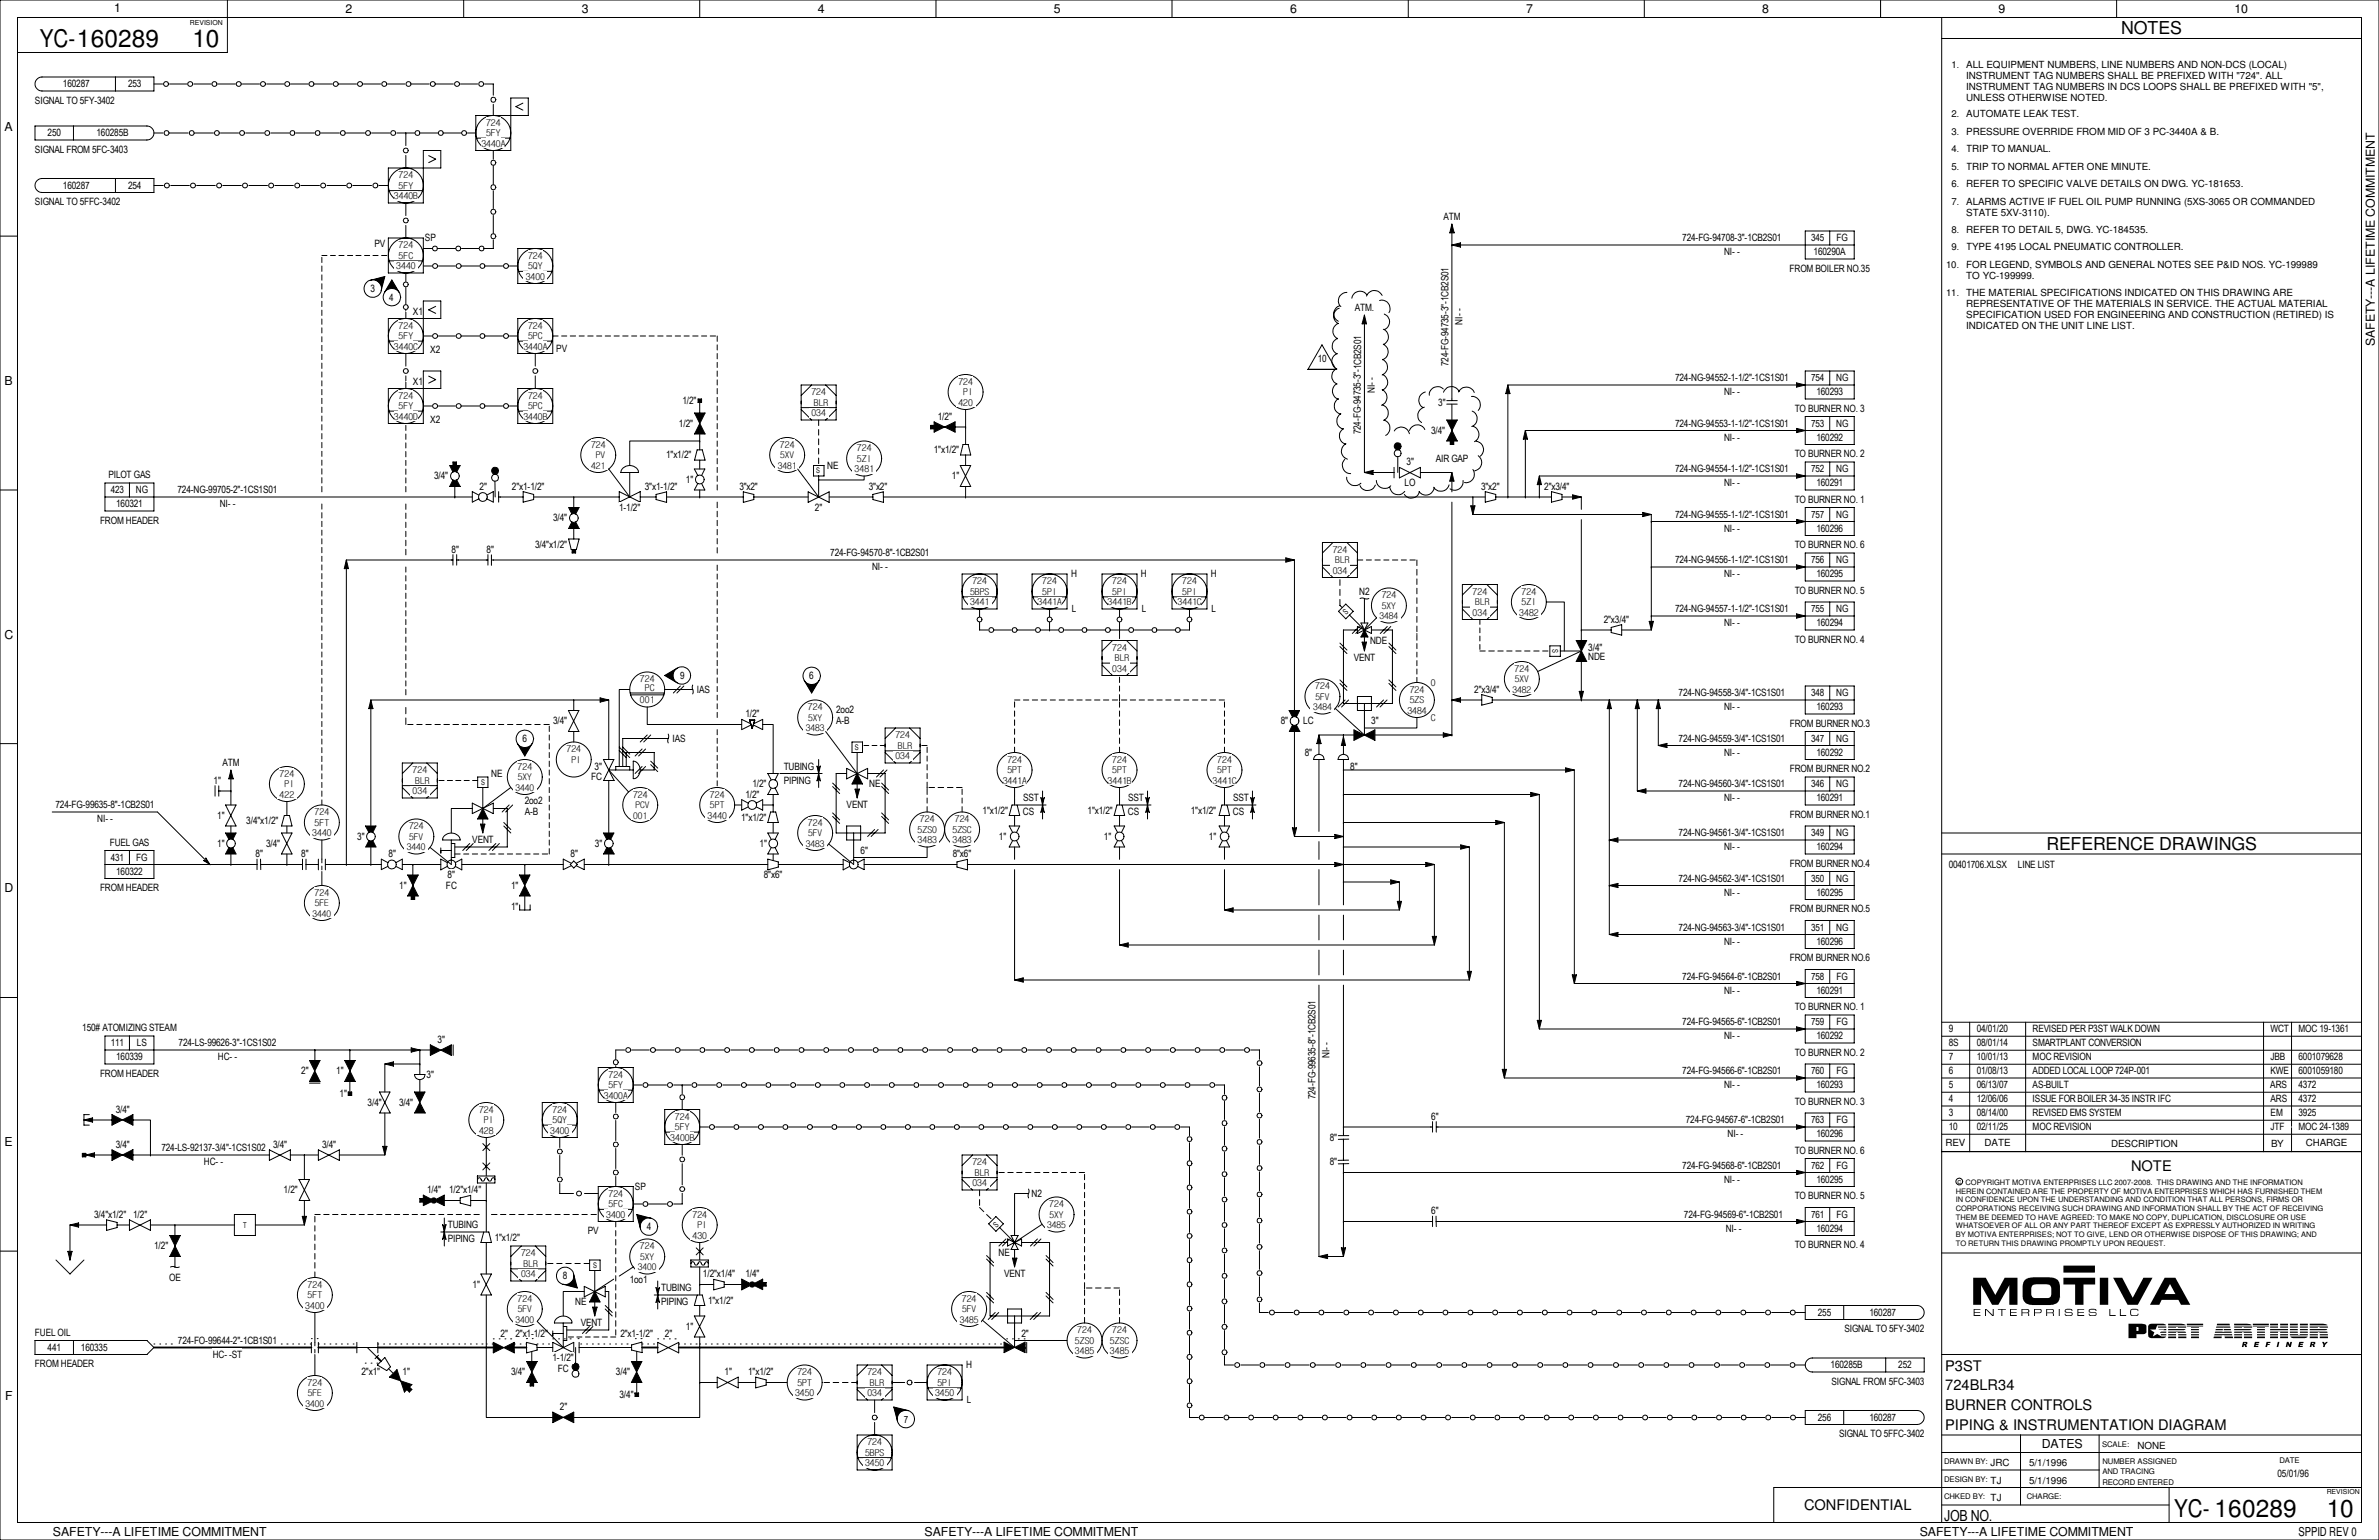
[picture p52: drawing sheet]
<svg xmlns="http://www.w3.org/2000/svg" width="432mm" height="279mm" viewBox="0 0 432 279" stroke-linecap="round" stroke-linejoin="round" font-family="sans-serif">
<defs><g id="words">
<g font-size="4.4">
<text x="7.2" y="8.6">YC-160289</text>
<text x="34.9" y="8.5">10</text>
<text x="394.6" y="275.3">YC- 160289</text>
<text x="422.3" y="275.2">10</text>
</g>
<g font-size="3.2">
<text x="385" y="6.2">NOTES</text>
<text x="371.4" y="154.1">REFERENCE DRAWINGS</text>
</g>
<text font-size="2.8" x="352.9" y="275.9">JOB NO.</text>
<g font-size="2.7">
<text x="386.8" y="212.4">NOTE</text>
<text x="353.1" y="248.7">P3ST</text>
<text x="353.1" y="252.3">724BLR34</text>
<text x="353.1" y="255.8">BURNER CONTROLS</text>
<text x="353.1" y="259.4">PIPING &amp; INSTRUMENTATION DIAGRAM</text>
<text x="327.4" y="274">CONFIDENTIAL</text>
</g>
<g font-size="2.2">
<text x="20.7" y="2.2">1</text>
<text x="62.7" y="2.4">2</text>
<text x="105.6" y="2.4">3</text>
<text x="148.4" y="2.4">4</text>
<text x="191.3" y="2.4">5</text>
<text x="234.1" y="2.4">6</text>
<text x="277" y="2.4">7</text>
<text x="319.9" y="2.4">8</text>
<text x="362.8" y="2.4">9</text>
<text x="405.6" y="2.4">10</text>
<text x=".8" y="23.8">A</text>
<text x="431" y="62.8" transform="rotate(-90 431 62.8)">SAFETY---A LIFETIME COMMITMENT</text>
<text x=".8" y="69.8">B</text>
<text x=".8" y="115.9">C</text>
<text x=".8" y="161.9">D</text>
<text x=".8" y="207.9">E</text>
<text x=".9" y="254">F</text>
<text x="370.6" y="262.7">DATES</text>
<text x="9.6" y="278.7">SAFETY---A LIFETIME COMMITMENT</text>
<text x="167.8" y="278.7">SAFETY---A LIFETIME COMMITMENT</text>
<text x="348.4" y="278.7">SAFETY---A LIFETIME COMMITMENT</text>
<text x="417.2" y="278.6">SPPID REV 0</text>
</g>
<g font-size="1.8">
<text x="11.4" y="15.9">160287</text>
<text x="23.2" y="15.9">253</text>
<text x="356.9" y="12.4">ALL EQUIPMENT NUMBERS, LINE NUMBERS AND NON-DCS (LOCAL)</text>
<text x="356.9" y="14.4">INSTRUMENT TAG NUMBERS SHALL BE PREFIXED WITH &quot;724&quot;. ALL</text>
<text x="356.9" y="16.4">INSTRUMENT TAG NUMBERS IN DCS LOOPS SHALL BE PREFIXED WITH &quot;5&quot;,</text>
<text x="6.3" y="18.8">SIGNAL TO 5FY-3402</text>
<text x="356.9" y="18.4">UNLESS OTHERWISE NOTED.</text>
<text x="356.9" y="21.3">AUTOMATE LEAK TEST.</text>
<text x="6.3" y="27.7">SIGNAL FROM 5FC-3403</text>
<text x="8.6" y="24.8">250</text>
<text x="17.5" y="24.8">160285B</text>
<text x="356.9" y="24.5">PRESSURE OVERRIDE FROM MID OF 3 PC-3440A &amp; B.</text>
<text x="356.9" y="27.6">TRIP TO MANUAL.</text>
<text x="11.4" y="34.3">160287</text>
<text x="23.2" y="34.3">254</text>
<text x="356.9" y="30.8">TRIP TO NORMAL AFTER ONE MINUTE.</text>
<text x="356.9" y="34">REFER TO SPECIFIC VALVE DETAILS ON DWG. YC-181653.</text>
<text x="6.3" y="37.3">SIGNAL TO 5FFC-3402</text>
<text x="262" y="40">ATM</text>
<text x="356.9" y="37.2">ALARMS ACTIVE IF FUEL OIL PUMP RUNNING (5XS-3065 OR COMMANDED</text>
<text x="356.9" y="39.2">STATE 5XV-3110).</text>
<text x="67.9" y="44.9">PV</text>
<text x="77.1" y="43.8">SP</text>
<text x="305.4" y="43.8">724-FG-94708-3&quot;-1CB2S01</text>
<text x="312.9" y="46.4">NI- -</text>
<text x="328.7" y="43.8">345</text>
<text x="329.2" y="46.4">160290A</text>
<text x="333.3" y="43.8">FG</text>
<text x="356.9" y="42.2">REFER TO DETAIL 5, DWG. YC-184535.</text>
<text x="356.9" y="45.4">TYPE 4195 LOCAL PNEUMATIC CONTROLLER.</text>
<text x="67.3" y="52.9">3</text>
<text x="324.8" y="49.3">FROM BOILER NO.35</text>
<text x="356.9" y="48.6">FOR LEGEND, SYMBOLS AND GENERAL NOTES SEE P&amp;ID NOS. YC-199989</text>
<text x="356.9" y="50.6">TO YC-199999.</text>
<text x="356.9" y="53.7">THE MATERIAL SPECIFICATIONS INDICATED ON THIS DRAWING ARE</text>
<text x="70.7" y="54.5">4</text>
<text x="74.9" y="57.1">X1</text>
<text x="245.9" y="56.5">ATM.</text>
<text x="265.4" y="58.9" transform="rotate(-90 265.4 58.9)">NI- -</text>
<text x="356.9" y="55.7">REPRESENTATIVE OF THE MATERIALS IN SERVICE. THE ACTUAL MATERIAL</text>
<text x="356.9" y="57.7">SPECIFICATION USED FOR ENGINEERING AND CONSTRUCTION (RETIRED) IS</text>
<text x="356.9" y="59.6">INDICATED ON THE UNIT LINE LIST.</text>
<text x="78.1" y="64.1">X2</text>
<text x="101" y="63.9">PV</text>
<text x="239.2" y="65.7">10</text>
<text x="74.9" y="69.8">X1</text>
<text x="249.6" y="71.2" transform="rotate(-90 249.6 71.2)">NI- -</text>
<text x="262.9" y="66.5" transform="rotate(-90 262.9 66.5)">724-FG-94735-3&quot;-1CB2S01</text>
<text x="304" y="69.2">724-NG-94552-1-1/2&quot;-1CS1S01</text>
<text x="312.9" y="71.8">NI- -</text>
<text x="328.7" y="69.2">754</text>
<text x="329.7" y="71.8">160293</text>
<text x="333.2" y="69.2">NG</text>
<text x="78.1" y="76.8">X2</text>
<text x="123.2" y="77.5">1/2&quot;</text>
<text x="123.9" y="73.4">1/2&quot;</text>
<text x="170.2" y="76.2">1/2&quot;</text>
<text x="261" y="73.7">3&quot;</text>
<text x="304" y="77.5">724-NG-94553-1-1/2&quot;-1CS1S01</text>
<text x="325.8" y="74.7">TO BURNER NO. 3</text>
<text x="328.7" y="77.5">753</text>
<text x="333.2" y="77.5">NG</text>
<text x="120.9" y="83.2">1&quot;x1/2&quot;</text>
<text x="169.5" y="82.3">1&quot;x1/2&quot;</text>
<text x="247" y="78.8" transform="rotate(-90 247 78.8)">724-FG-94735-3&quot;-1CB2S01</text>
<text x="259.8" y="78.7">3/4&quot;</text>
<text x="260.6" y="83.8">AIR GAP</text>
<text x="312.9" y="80">NI- -</text>
<text x="325.8" y="83">TO BURNER NO. 2</text>
<text x="329.7" y="80">160292</text>
<text x="19.7" y="86.8">PILOT GAS</text>
<text x="20.1" y="89.5">423</text>
<text x="24.6" y="89.5">NG</text>
<text x="32.2" y="89.5">724-NG-99705-2&quot;-1CS1S01</text>
<text x="78.8" y="87">3/4&quot;</text>
<text x="87" y="88.9">2&quot;</text>
<text x="92.9" y="88.9">2&quot;x1-1/2&quot;</text>
<text x="117.1" y="88.9">3&quot;x1-1/2&quot;</text>
<text x="124.5" y="87.6">1&quot;</text>
<text x="134.2" y="88.9">3&quot;x2&quot;</text>
<text x="150.1" y="85.1">NE</text>
<text x="157.7" y="88.9">3&quot;x2&quot;</text>
<text x="172.8" y="87">1&quot;</text>
<text x="254.9" y="88.2">LO</text>
<text x="255.3" y="84.5">3&quot;</text>
<text x="268.8" y="88.9">3&quot;x2&quot;</text>
<text x="280.3" y="88.9">2&quot;x3/4&quot;</text>
<text x="304" y="85.7">724-NG-94554-1-1/2&quot;-1CS1S01</text>
<text x="312.9" y="88.3">NI- -</text>
<text x="328.7" y="85.7">752</text>
<text x="329.7" y="88.3">160291</text>
<text x="333.2" y="85.7">NG</text>
<text x="18.2" y="95">FROM HEADER</text>
<text x="21.1" y="92.1">160321</text>
<text x="39.9" y="92.1">NI- -</text>
<text x="100.4" y="94.6">3/4&quot;</text>
<text x="112.4" y="92.7">1-1/2&quot;</text>
<text x="147.9" y="92.7">2&quot;</text>
<text x="304" y="94">724-NG-94555-1-1/2&quot;-1CS1S01</text>
<text x="325.8" y="91.2">TO BURNER NO. 1</text>
<text x="328.7" y="94">757</text>
<text x="333.2" y="94">NG</text>
<text x="82" y="100.3">8&quot;</text>
<text x="88.3" y="100.3">8&quot;</text>
<text x="97.1" y="99.4">3/4&quot;x1/2&quot;</text>
<text x="150.7" y="101">724-FG-94570-8&quot;-1CB2S01</text>
<text x="312.9" y="96.5">NI- -</text>
<text x="325.8" y="99.5">TO BURNER NO. 6</text>
<text x="329.7" y="96.5">160296</text>
<text x="158.3" y="103.5">NI- -</text>
<text x="194.4" y="104.8">H</text>
<text x="207.1" y="104.8">H</text>
<text x="219.8" y="104.8">H</text>
<text x="246.7" y="107.9">N2</text>
<text x="304" y="102.2">724-NG-94556-1-1/2&quot;-1CS1S01</text>
<text x="312.9" y="104.8">NI- -</text>
<text x="325.8" y="107.7">TO BURNER NO. 5</text>
<text x="328.7" y="102.2">756</text>
<text x="329.7" y="104.8">160295</text>
<text x="333.2" y="102.2">NG</text>
<text x="194.5" y="111.1">L</text>
<text x="207.2" y="111.1">L</text>
<text x="219.9" y="111.1">L</text>
<text x="291.1" y="113">2&quot;x3/4&quot;</text>
<text x="304" y="111.1">724-NG-94557-1-1/2&quot;-1CS1S01</text>
<text x="312.9" y="113.7">NI- -</text>
<text x="328.7" y="111.1">755</text>
<text x="329.7" y="113.7">160294</text>
<text x="333.2" y="111.1">NG</text>
<text x="248.7" y="116.8">NDE</text>
<text x="288.3" y="118.1">3/4&quot;</text>
<text x="288.3" y="119.8">NDE</text>
<text x="325.8" y="116.6">TO BURNER NO. 4</text>
<text x="123.4" y="123.1">9</text>
<text x="126.5" y="125.7">IAS</text>
<text x="146.9" y="123.3">6</text>
<text x="245.7" y="120">VENT</text>
<text x="267.6" y="125.7">2&quot;x3/4&quot;</text>
<text x="100.4" y="131.4">3/4&quot;</text>
<text x="135.3" y="130.2">1/2&quot;</text>
<text x="151.8" y="131.4">A-B</text>
<text x="151.8" y="129.3">2oo2</text>
<text x="232.5" y="131.4">8&quot;</text>
<text x="236.6" y="131.4">LC</text>
<text x="248.9" y="131.4">3&quot;</text>
<text x="304.7" y="126.4">724-NG-94558-3/4&quot;-1CS1S01</text>
<text x="312.9" y="128.9">NI- -</text>
<text x="324.9" y="131.9">FROM BURNER NO.3</text>
<text x="328.7" y="126.4">348</text>
<text x="329.7" y="128.9">160293</text>
<text x="333.2" y="126.4">NG</text>
<text x="94.8" y="134.7">6</text>
<text x="122" y="134.6">IAS</text>
<text x="236.8" y="137.2">8&quot;</text>
<text x="304.7" y="134.6">724-NG-94559-3/4&quot;-1CS1S01</text>
<text x="312.9" y="137.2">NI- -</text>
<text x="328.7" y="134.6">347</text>
<text x="329.7" y="137.2">160292</text>
<text x="333.2" y="134.6">NG</text>
<text x="38.8" y="142.2">1&quot;</text>
<text x="40.4" y="139.1">ATM</text>
<text x="89.2" y="141">NE</text>
<text x="107.3" y="141.6">FC</text>
<text x="107.9" y="139.7">3&quot;</text>
<text x="136.6" y="142.9">1/2&quot;</text>
<text x="142.2" y="139.7">TUBING</text>
<text x="142.2" y="142.2">PIPING</text>
<text x="157.7" y="142.9">NE</text>
<text x="245.1" y="139.7">8&quot;</text>
<text x="304.7" y="142.9">724-NG-94560-3/4&quot;-1CS1S01</text>
<text x="324.9" y="140.1">FROM BURNER NO.2</text>
<text x="328.7" y="142.9">346</text>
<text x="333.2" y="142.9">NG</text>
<text x="10.1" y="146.7">724-FG-99635-8&quot;-1CB2S01</text>
<text x="17.7" y="149.2">NI- -</text>
<text x="39.4" y="148.6">1&quot;</text>
<text x="44.7" y="149.5">3/4&quot;x1/2&quot;</text>
<text x="95.2" y="147.9">A-B</text>
<text x="95.2" y="145.8">2oo2</text>
<text x="134.5" y="148.9">1&quot;x1/2&quot;</text>
<text x="135.3" y="144.8">1/2&quot;</text>
<text x="153.7" y="146.7">VENT</text>
<text x="178.4" y="147.6">1&quot;x1/2&quot;</text>
<text x="185.7" y="148">CS</text>
<text x="185.7" y="145.4">SST</text>
<text x="197.4" y="147.6">1&quot;x1/2&quot;</text>
<text x="204.7" y="148">CS</text>
<text x="204.8" y="145.4">SST</text>
<text x="216.2" y="147.6">1&quot;x1/2&quot;</text>
<text x="223.8" y="148">CS</text>
<text x="223.8" y="145.4">SST</text>
<text x="312.9" y="145.4">NI- -</text>
<text x="324.9" y="148.4">FROM BURNER NO.1</text>
<text x="329.7" y="145.4">160291</text>
<text x="19.9" y="153.5">FUEL GAS</text>
<text x="39.4" y="153.7">1&quot;</text>
<text x="46.4" y="155.6">8&quot;</text>
<text x="48.3" y="153.7">3/4&quot;</text>
<text x="54.7" y="155.6">8&quot;</text>
<text x="64.8" y="152.4">3&quot;</text>
<text x="70.5" y="155.6">8&quot;</text>
<text x="85.7" y="153">VENT</text>
<text x="103.5" y="155.6">8&quot;</text>
<text x="108" y="153.7">3&quot;</text>
<text x="137.8" y="153.7">1&quot;</text>
<text x="156.2" y="154.9">6&quot;</text>
<text x="172.9" y="155.6">8&quot;x6&quot;</text>
<text x="181.3" y="152.4">1&quot;</text>
<text x="200.4" y="152.4">1&quot;</text>
<text x="219.4" y="152.4">1&quot;</text>
<text x="304.7" y="151.8">724-NG-94561-3/4&quot;-1CS1S01</text>
<text x="312.9" y="154.3">NI- -</text>
<text x="328.7" y="151.8">349</text>
<text x="329.7" y="154.3">160294</text>
<text x="333.2" y="151.8">NG</text>
<text x="18.2" y="161.7">FROM HEADER</text>
<text x="20.1" y="156.2">431</text>
<text x="21.1" y="158.7">160322</text>
<text x="24.7" y="156.2">FG</text>
<text x="72.4" y="161.3">1&quot;</text>
<text x="80.9" y="161.3">FC</text>
<text x="81.2" y="159.4">8&quot;</text>
<text x="92.8" y="161.3">1&quot;</text>
<text x="138.6" y="159.4">8&quot;x6&quot;</text>
<text x="304.7" y="160">724-NG-94562-3/4&quot;-1CS1S01</text>
<text x="324.9" y="157.3">FROM BURNER NO.4</text>
<text x="328.7" y="160">350</text>
<text x="333.2" y="160">NG</text>
<text x="353.7" y="157.5">00401706.XLSX</text>
<text x="366.3" y="157.5">LINE LIST</text>
<text x="92.8" y="165.1">1&quot;</text>
<text x="312.9" y="162.6">NI- -</text>
<text x="324.9" y="165.5">FROM BURNER NO.5</text>
<text x="329.7" y="162.6">160295</text>
<text x="304.7" y="168.9">724-NG-94563-3/4&quot;-1CS1S01</text>
<text x="312.9" y="171.4">NI- -</text>
<text x="328.7" y="168.9">351</text>
<text x="329.7" y="171.4">160296</text>
<text x="333.2" y="168.9">NG</text>
<text x="305.4" y="177.8">724-FG-94564-6&quot;-1CB2S01</text>
<text x="324.9" y="174.4">FROM BURNER NO.6</text>
<text x="328.7" y="177.8">758</text>
<text x="333.3" y="177.8">FG</text>
<text x="312.9" y="180.3">NI- -</text>
<text x="325.8" y="183.3">TO BURNER NO. 1</text>
<text x="329.7" y="180.3">160291</text>
<text x="14.9" y="187.1">150# ATOMIZING STEAM</text>
<text x="20.1" y="189.9">111</text>
<text x="24.8" y="189.9">LS</text>
<text x="32.4" y="189.9">724-LS-99626-3&quot;-1CS1S02</text>
<text x="79.4" y="189.2">3&quot;</text>
<text x="241.3" y="191.9" transform="rotate(-90 241.3 191.9)">NI- -</text>
<text x="305.4" y="186.1">724-FG-94565-6&quot;-1CB2S01</text>
<text x="312.9" y="188.6">NI- -</text>
<text x="325.8" y="191.6">TO BURNER NO. 2</text>
<text x="328.7" y="186.1">759</text>
<text x="329.7" y="188.6">160292</text>
<text x="333.3" y="186.1">FG</text>
<text x="353.7" y="189.9">8S</text>
<text x="353.7" y="187.3">9</text>
<text x="358.8" y="189.9">08/01/14</text>
<text x="358.8" y="187.3">04/01/20</text>
<text x="368.9" y="189.9">SMARTPLANT CONVERSION</text>
<text x="368.9" y="187.3">REVISED PER P3ST WALK DOWN</text>
<text x="412.1" y="187.3">WCT</text>
<text x="417.2" y="187.3">MOC 19-1361</text>
<text x="18.2" y="195.4">FROM HEADER</text>
<text x="21.1" y="192.4">160339</text>
<text x="39.5" y="192.4">HC- -</text>
<text x="54.7" y="194.9">2&quot;</text>
<text x="61" y="194.9">1&quot;</text>
<text x="77.4" y="195.6">3&quot;</text>
<text x="305.4" y="194.9">724-FG-94566-6&quot;-1CB2S01</text>
<text x="312.9" y="197.5">NI- -</text>
<text x="328.7" y="194.9">760</text>
<text x="329.7" y="197.5">160293</text>
<text x="333.3" y="194.9">FG</text>
<text x="353.7" y="192.4">7</text>
<text x="353.7" y="197.5">5</text>
<text x="353.7" y="194.9">6</text>
<text x="358.8" y="192.4">10/01/13</text>
<text x="358.8" y="197.5">06/13/07</text>
<text x="358.8" y="194.9">01/08/13</text>
<text x="368.9" y="197.5">AS-BUILT</text>
<text x="368.9" y="192.4">MOC REVISION</text>
<text x="368.9" y="194.9">ADDED LOCAL LOOP 724P-001</text>
<text x="412.1" y="197.5">ARS</text>
<text x="412.1" y="192.4">JBB</text>
<text x="412.1" y="194.9">KWE</text>
<text x="417.2" y="197.5">4372</text>
<text x="417.2" y="192.4">6001079628</text>
<text x="417.2" y="194.9">6001059180</text>
<text x="21" y="201.9">3/4&quot;</text>
<text x="61.6" y="199.1">1&quot;</text>
<text x="66.7" y="200.7">3/4&quot;</text>
<text x="72.4" y="200.7">3/4&quot;</text>
<text x="238.8" y="199.5" transform="rotate(-90 238.8 199.5)">724-FG-99635-8&quot;-1CB2S01</text>
<text x="259.8" y="203.2">6&quot;</text>
<text x="306" y="203.8">724-FG-94567-6&quot;-1CB2S01</text>
<text x="325.8" y="200.4">TO BURNER NO. 3</text>
<text x="328.7" y="203.8">763</text>
<text x="333.3" y="203.8">FG</text>
<text x="353.7" y="200">4</text>
<text x="353.7" y="202.6">3</text>
<text x="358.8" y="202.6">08/14/00</text>
<text x="358.8" y="200">12/06/06</text>
<text x="368.9" y="200">ISSUE FOR BOILER 34-35 INSTR IFC</text>
<text x="368.9" y="202.6">REVISED EMS SYSTEM</text>
<text x="412.1" y="200">ARS</text>
<text x="412.1" y="202.6">EM</text>
<text x="417.2" y="200">4372</text>
<text x="417.2" y="202.6">3925</text>
<text x="21" y="208.3">3/4&quot;</text>
<text x="29.3" y="208.9">724-LS-92137-3/4&quot;-1CS1S02</text>
<text x="49.6" y="208.3">3/4&quot;</text>
<text x="58.5" y="208.3">3/4&quot;</text>
<text x="241.3" y="207">8&quot;</text>
<text x="313.6" y="206.4">NI- -</text>
<text x="325.8" y="209.3">TO BURNER NO. 6</text>
<text x="329.7" y="206.4">160296</text>
<text x="353.1" y="208">REV</text>
<text x="353.7" y="205.1">10</text>
<text x="358.8" y="205.1">02/11/25</text>
<text x="360.2" y="207.9">DATE</text>
<text x="368.9" y="205.1">MOC REVISION</text>
<text x="383.2" y="208">DESCRIPTION</text>
<text x="412.1" y="205.1">JTF</text>
<text x="412.2" y="208">BY</text>
<text x="417.2" y="205.1">MOC 24-1389</text>
<text x="418.5" y="208">CHARGE</text>
<text x="37" y="211.5">HC- -</text>
<text x="115.2" y="215.9">SP</text>
<text x="241.3" y="211.5">8&quot;</text>
<text x="305.4" y="212.1">724-FG-94568-6&quot;-1CB2S01</text>
<text x="312.9" y="214.6">NI- -</text>
<text x="328.7" y="212.1">762</text>
<text x="329.7" y="214.6">160295</text>
<text x="333.3" y="212.1">FG</text>
<text x="17.1" y="221">3/4&quot;x1/2&quot; 1/2&quot;</text>
<text x="51.5" y="216.5">1/2&quot;</text>
<text x="77.5" y="216.5">1/4&quot;</text>
<text x="81.5" y="216.5">1/2&quot;x1/4&quot;</text>
<text x="187.2" y="217.2">N2</text>
<text x="259.8" y="220.3">6&quot;</text>
<text x="305.6" y="221">724-FG-94569-6&quot;-1CB2S01</text>
<text x="325.8" y="217.6">TO BURNER NO. 5</text>
<text x="328.7" y="221">761</text>
<text x="333.3" y="221">FG</text>
<text x="28" y="226.7">1/2&quot;</text>
<text x="81.3" y="222.9">TUBING</text>
<text x="81.3" y="225.4">PIPING</text>
<text x="89.8" y="225.1">1&quot;x1/2&quot;</text>
<text x="106.7" y="223.9">PV</text>
<text x="117.4" y="223.2">4</text>
<text x="181.2" y="228">NE</text>
<text x="313.2" y="223.5">NI- -</text>
<text x="325.8" y="226.5">TO BURNER NO. 4</text>
<text x="329.7" y="223.5">160294</text>
<text x="30.7" y="232.4">OE</text>
<text x="85.8" y="233.7">1&quot;</text>
<text x="102.2" y="232.1">8</text>
<text x="114.3" y="232.8">1oo1</text>
<text x="127.6" y="231.8">1/2&quot;x1/4&quot;</text>
<text x="135.3" y="231.8">1/4&quot;</text>
<text x="182.2" y="231.8">VENT</text>
<text x="104.4" y="236.9">NE</text>
<text x="120" y="234.3">TUBING</text>
<text x="120" y="236.9">PIPING</text>
<text x="128.5" y="236.6">1&quot;x1/2&quot;</text>
<text x="329.9" y="238.8">255</text>
<text x="339.3" y="238.8">160287</text>
<text x="6.4" y="242.4">FUEL OIL</text>
<text x="8.6" y="245.1">441</text>
<text x="14.7" y="245.1">160335</text>
<text x="32.3" y="243.8">724-FO-99644-2&quot;-1CB1S01</text>
<text x="90.8" y="242.6">2&quot;</text>
<text x="93.6" y="242.6">2&quot;x1-1/2&quot;</text>
<text x="105.4" y="240.7">VENT</text>
<text x="112.6" y="242.6">2&quot;x1-1/2&quot;</text>
<text x="120.7" y="242.6">2&quot;</text>
<text x="124.5" y="241.3">1&quot;</text>
<text x="185.4" y="242.6">2&quot;</text>
<text x="334.8" y="241.7">SIGNAL TO 5FY-3402</text>
<text x="6.4" y="248.1">FROM HEADER</text>
<text x="38.6" y="246.4">HC- -ST</text>
<text x="65.6" y="249.6">2&quot;x1&quot;</text>
<text x="73.1" y="249.6">1&quot;</text>
<text x="92.8" y="249.6">3/4&quot;</text>
<text x="100.3" y="247">1-1/2&quot;</text>
<text x="101.3" y="248.9">FC</text>
<text x="111.8" y="249.6">3/4&quot;</text>
<text x="131.5" y="249.6">1&quot;</text>
<text x="135.8" y="249.6">1&quot;x1/2&quot;</text>
<text x="175.3" y="248.3">H</text>
<text x="332.3" y="248.3">160285B</text>
<text x="332.4" y="251.2">SIGNAL FROM 5FC-3403</text>
<text x="344.6" y="248.3">252</text>
<text x="101.6" y="255.9">2&quot;</text>
<text x="112.4" y="253.7">3/4&quot;</text>
<text x="175.5" y="254.6">L</text>
<text x="329.9" y="257.8">256</text>
<text x="339.3" y="257.8">160287</text>
<text x="164" y="258.1">7</text>
<text x="333.8" y="260.8">SIGNAL TO 5FFC-3402</text>
<text x="388" y="262.8">NONE</text>
<text x="361.3" y="266">JRC</text>
<text x="361.3" y="269.2">TJ</text>
<text x="368.3" y="266">5/1/1996</text>
<text x="368.3" y="269.2">5/1/1996</text>
<text x="413.4" y="268">05/01/96</text>
<text x="361.3" y="272.4">TJ</text>
</g>
<g font-size="1.7">
<text x="354.2" y="12.4">1.</text>
<text x="88.2" y="22.9">724</text>
<text x="354.2" y="21.3">2.</text>
<text x="87.4" y="26.7">3440A</text>
<text x="88.2" y="24.8">5FY</text>
<text x="354.2" y="24.4">3.</text>
<text x="354.2" y="27.6">4.</text>
<text x="72.3" y="32.4">724</text>
<text x="72.3" y="34.3">5FY</text>
<text x="354.2" y="30.8">5.</text>
<text x="354.2" y="34">6.</text>
<text x="71.5" y="36.2">3440B</text>
<text x="354.2" y="37.1">7.</text>
<text x="72.3" y="45.1">724</text>
<text x="72.3" y="47">5FC</text>
<text x="95.8" y="47">724</text>
<text x="354.2" y="42.2">8.</text>
<text x="354.2" y="45.4">9.</text>
<text x="71.9" y="48.9">3440</text>
<text x="95.4" y="50.8">3400</text>
<text x="95.8" y="48.9">5QY</text>
<text x="353.2" y="48.6">10.</text>
<text x="353.2" y="53.6">11.</text>
<text x="72.3" y="59.7">724</text>
<text x="95.8" y="59.7">724</text>
<text x="71.5" y="63.5">3440C</text>
<text x="72.3" y="61.6">5FY</text>
<text x="95" y="63.5">3440A</text>
<text x="95.8" y="61.6">5PC</text>
<text x="147.3" y="71.8">724</text>
<text x="173.9" y="69.8">724</text>
<text x="174.8" y="71.8">PI</text>
<text x="71.5" y="76.2">3440D</text>
<text x="72.3" y="72.4">724</text>
<text x="72.3" y="74.3">5FY</text>
<text x="95" y="76.2">3440B</text>
<text x="95.8" y="72.4">724</text>
<text x="95.8" y="74.3">5PC</text>
<text x="147.3" y="75.6">034</text>
<text x="147.7" y="73.7">BLR</text>
<text x="173.9" y="73.7">420</text>
<text x="107.3" y="81.3">724</text>
<text x="108.2" y="83.1">PV</text>
<text x="141.6" y="81.3">724</text>
<text x="141.6" y="83.1">5XV</text>
<text x="155.5" y="81.9">724</text>
<text x="155.5" y="83.8">5ZI</text>
<text x="107.3" y="85">421</text>
<text x="141.2" y="85">3481</text>
<text x="155.1" y="85.7">3481</text>
<text x="241.9" y="100.3">724</text>
<text x="176.1" y="107.9">5BPS</text>
<text x="176.5" y="106">724</text>
<text x="189.2" y="106">724</text>
<text x="189.2" y="107.9">5PI</text>
<text x="201.9" y="106">724</text>
<text x="201.9" y="107.9">5PI</text>
<text x="214.6" y="106">724</text>
<text x="214.6" y="107.9">5PI</text>
<text x="241.9" y="104.1">034</text>
<text x="242.4" y="102.2">BLR</text>
<text x="267.3" y="107.9">724</text>
<text x="276.2" y="107.9">724</text>
<text x="176.1" y="109.9">3441</text>
<text x="188.3" y="109.9">3441A</text>
<text x="201" y="109.9">3441B</text>
<text x="213.7" y="109.9">3441C</text>
<text x="250.4" y="112.4">3484</text>
<text x="250.8" y="108.6">724</text>
<text x="250.8" y="110.4">5XY</text>
<text x="267.3" y="111.8">034</text>
<text x="267.8" y="109.9">BLR</text>
<text x="275.8" y="111.8">3482</text>
<text x="276.2" y="109.9">5ZI</text>
<text x="201.9" y="118.1">724</text>
<text x="116.2" y="123.8">724</text>
<text x="117.1" y="125.4">PC</text>
<text x="201.9" y="121.9">034</text>
<text x="202.4" y="120">BLR</text>
<text x="238.7" y="125.1">724</text>
<text x="255.9" y="125.7">724</text>
<text x="259.7" y="124.5">O</text>
<text x="274.5" y="125.7">3482</text>
<text x="274.9" y="121.9">724</text>
<text x="275" y="123.8">5XV</text>
<text x="116.2" y="127.6">001</text>
<text x="146.6" y="128.9">724</text>
<text x="146.7" y="130.8">5XY</text>
<text x="238.3" y="128.9">3484</text>
<text x="238.8" y="127">5FV</text>
<text x="255.4" y="129.5">3484</text>
<text x="255.9" y="127.6">5ZS</text>
<text x="259.7" y="130.8">C</text>
<text x="102.8" y="136.5">724</text>
<text x="146.3" y="132.7">3483</text>
<text x="162.5" y="134">724</text>
<text x="162.5" y="137.8">034</text>
<text x="163" y="135.9">BLR</text>
<text x="50.8" y="141">724</text>
<text x="51.6" y="142.9">PI</text>
<text x="74.9" y="140.3">724</text>
<text x="75.4" y="142.2">BLR</text>
<text x="93.6" y="143.5">3440</text>
<text x="93.9" y="139.7">724</text>
<text x="94" y="141.6">5XY</text>
<text x="103.7" y="138.4">PI</text>
<text x="182" y="142.2">3441A</text>
<text x="182.8" y="138.4">724</text>
<text x="182.8" y="140.3">5PT</text>
<text x="201" y="142.2">3441B</text>
<text x="201.9" y="138.4">724</text>
<text x="201.9" y="140.3">5PT</text>
<text x="220.1" y="142.2">3441C</text>
<text x="220.9" y="138.4">724</text>
<text x="220.9" y="140.3">5PT</text>
<text x="50.8" y="144.8">422</text>
<text x="57.1" y="148">724</text>
<text x="57.1" y="149.9">5FT</text>
<text x="74.9" y="144.1">034</text>
<text x="114.9" y="144.8">724</text>
<text x="114.9" y="148.5">001</text>
<text x="115.4" y="146.6">PCV</text>
<text x="128.4" y="148.6">3440</text>
<text x="128.9" y="144.8">724</text>
<text x="128.9" y="146.7">5PT</text>
<text x="146.6" y="149.9">724</text>
<text x="167" y="149.2">724</text>
<text x="173.3" y="149.2">724</text>
<text x="56.7" y="151.8">3440</text>
<text x="73.9" y="154.3">3440</text>
<text x="74.3" y="150.5">724</text>
<text x="74.3" y="152.4">5FV</text>
<text x="146.3" y="153.6">3483</text>
<text x="146.7" y="151.7">5FV</text>
<text x="166.5" y="153">3483</text>
<text x="166.5" y="151.1">5ZSO</text>
<text x="172.9" y="153">3483</text>
<text x="172.9" y="151.1">5ZSC</text>
<text x="56.7" y="166.3">3440</text>
<text x="57.1" y="162.6">724</text>
<text x="57.1" y="164.4">5FE</text>
<text x="110.4" y="195.6">724</text>
<text x="110.4" y="197.5">5FY</text>
<text x="87" y="201.9">724</text>
<text x="87.8" y="203.8">PI</text>
<text x="100.3" y="201.9">724</text>
<text x="100.3" y="203.8">5QY</text>
<text x="109.6" y="199.4">3400A</text>
<text x="122.5" y="203.2">724</text>
<text x="87" y="205.7">428</text>
<text x="99.9" y="205.7">3400</text>
<text x="121.7" y="207">3400B</text>
<text x="122.5" y="205.1">5FY</text>
<text x="176.5" y="211.5">724</text>
<text x="176.5" y="215.3">034</text>
<text x="177" y="213.4">BLR</text>
<text x="110" y="221">3400</text>
<text x="110.4" y="217.2">724</text>
<text x="110.4" y="219.1">5FC</text>
<text x="125.7" y="221">724</text>
<text x="190.5" y="219.1">724</text>
<text x="190.5" y="220.9">5XY</text>
<text x="94.6" y="228">724</text>
<text x="116.2" y="226.7">724</text>
<text x="125.7" y="224.8">430</text>
<text x="126.6" y="222.9">PI</text>
<text x="190.1" y="222.8">3485</text>
<text x="55.8" y="233.7">724</text>
<text x="94.6" y="231.8">034</text>
<text x="95" y="229.9">BLR</text>
<text x="115.8" y="230.5">3400</text>
<text x="116.2" y="228.6">5XY</text>
<text x="55.4" y="237.5">3400</text>
<text x="55.8" y="235.6">5FT</text>
<text x="93.6" y="240">3400</text>
<text x="93.9" y="236.2">724</text>
<text x="94" y="238.1">5FV</text>
<text x="174.2" y="240">3485</text>
<text x="174.6" y="236.2">724</text>
<text x="174.6" y="238.1">5FV</text>
<text x="195.1" y="245.7">3485</text>
<text x="195.1" y="243.8">5ZSO</text>
<text x="195.5" y="241.9">724</text>
<text x="201.5" y="245.7">3485</text>
<text x="201.5" y="243.8">5ZSC</text>
<text x="201.9" y="241.9">724</text>
<text x="55.8" y="251.5">724</text>
<text x="144.7" y="249.6">724</text>
<text x="144.7" y="251.5">5PT</text>
<text x="157.4" y="249.6">724</text>
<text x="157.9" y="251.5">BLR</text>
<text x="170.1" y="249.6">724</text>
<text x="170.1" y="251.5">5PI</text>
<text x="55.5" y="255.2">3400</text>
<text x="55.9" y="253.3">5FE</text>
<text x="144.3" y="253.4">3450</text>
<text x="157.4" y="253.4">034</text>
<text x="169.7" y="253.4">3450</text>
<text x="157.4" y="262.3">724</text>
<text x="157" y="266.1">3450</text>
<text x="157" y="264.2">5BPS</text>
</g>
<g font-size="1.4">
<text x="148.2" y="85.9">S</text>
<text x="244.3" y="111.6" transform="rotate(-45 244.3 111.6)">S</text>
<text x="281.8" y="117.8" transform="rotate(90 281.8 117.8)">S</text>
<text x="155.2" y="136.1">S</text>
<text x="87.3" y="142.4">S</text>
<text x="355.3" y="214.8">c COPYRIGHT MOTIVA ENTERPRISES LLC 2007-2008. THIS DRAWING AND THE INFORMATION</text>
<text x="355" y="216.6">HEREIN CONTAINED ARE THE PROPERTY OF MOTIVA ENTERPRISES WHICH HAS FURNISHED THEM</text>
<text x="355" y="218.1">IN CONFIDENCE UPON THE UNDERSTANDING AND CONDITION THAT ALL PERSONS, FIRMS OR</text>
<text x="355" y="219.7">CORPORATIONS RECEIVING SUCH DRAWING AND INFORMATION SHALL BY THE ACT OF RECEIVING</text>
<text x="355" y="221.3">THEM BE DEEMED TO HAVE AGREED: TO MAKE NO COPY, DUPLICATION, DISCLOSURE OR USE</text>
<text x="44.1" y="222.8">T</text>
<text x="180.8" y="222.7" transform="rotate(-45 180.8 222.7)">S</text>
<text x="355" y="222.9">WHATSOEVER OF ALL OR ANY PART THEREOF EXCEPT AS EXPRESSLY AUTHORIZED IN WRITING</text>
<text x="355" y="224.5">BY MOTIVA ENTERPRISES; NOT TO GIVE, LEND OR OTHERWISE DISPOSE OF THIS DRAWING; AND</text>
<text x="355" y="226.1">TO RETURN THIS DRAWING PROMPTLY UPON REQUEST.</text>
<text x="107.7" y="230">S</text>
<text x="381.6" y="262.6">SCALE:</text>
<text x="352.9" y="265.7">DRAWN BY:</text>
<text x="352.9" y="268.9">DESIGN BY:</text>
<text x="381.6" y="267.5">AND TRACING</text>
<text x="381.6" y="269.4">RECORD ENTERED</text>
<text x="381.6" y="265.6">NUMBER ASSIGNED</text>
<text x="413.7" y="265.4">DATE</text>
<text x="352.9" y="272">CHKED BY:</text>
<text x="367.9" y="272">CHARGE:</text>
</g>
<g font-size="1.3">
<text x="34.5" y="4.5">REVISION</text>
<text x="422.3" y="271.1">REVISION</text>
</g>
</g></defs>
<g fill="none" stroke="#fff" stroke-width=".18">
<path d="M356.2 10.8h1.3M356.2 19.7h1.3M356.9 10.2v1.3M356.9 19v1.4M356.2 22.9h1.3M356.2 26h1.3M356.2 29.2h1.3M356.2 32.4h1.3M356.2 35.6h1.3M356.9 22.2v1.3M356.9 25.4v1.3M356.9 28.6v1.3"/>
<path d="M356.9 31.7v1.4M356.9 34.9v1.3M73.7 56.5h1.3M74.3 55.9v1.3M356.2 40.6h1.3M356.2 43.8h1.3M356.2 47h1.3M356.2 52.1h1.3M356.9 40v1.3M356.9 43.2v1.3M356.9 46.4v1.3M356.9 51.4v1.3"/>
<path d="M73.7 69.2h1.3M74.3 68.6v1.3M76.8 63.5h1.3M76.8 76.2h1.3M77.5 62.9v1.3M77.5 75.6v1.3M141 139.1h1.3M141.6 138.4v1.3M141 141.6h1.3M141.6 141v1.3M184.4 144.8h1.4M185.1 144.1v1.4"/>
<path d="M203.5 144.8h1.3M204.1 144.1v1.4M222.5 144.8h1.4M223.2 144.1v1.4M352.4 156.8h1.3M353.1 156.2v1.3M352.4 199.4h1.3M352.4 191.8h1.3M352.4 196.8h1.3M352.4 189.2h1.3M352.4 194.3h1.3M352.4 186.7h1.3"/>
<path d="M353.1 186.1v1.3M353.1 188.6v1.3M353.1 191.1v1.3M353.1 193.7v1.3M353.1 196.2v1.3M353.1 198.8v1.3M357.5 199.4h1.3M357.5 191.8h1.3M357.5 196.8h1.3M357.5 189.2h1.3M357.5 194.3h1.3M357.5 186.7h1.3"/>
<path d="M358.1 186.1v1.3M358.1 188.6v1.3M358.1 191.1v1.3M358.1 193.7v1.3M358.1 196.2v1.3M358.1 198.8v1.3M367.7 199.4h1.3M367.7 191.8h1.3M367.7 196.8h1.3M367.7 189.2h1.3M367.7 194.3h1.3M367.7 186.7h1.3"/>
<path d="M368.3 186.1v1.3M368.3 188.6v1.3M368.3 191.1v1.3M368.3 193.7v1.3M368.3 196.2v1.3M368.3 198.8v1.3M410.8 196.8h1.3M410.8 199.4h1.4M410.8 191.8h1.4M410.8 194.3h1.4M410.8 186.7h1.4M411.4 196.2v1.3"/>
<path d="M411.5 186.1v1.3M411.5 191.1v1.3M411.5 193.7v1.3M411.5 198.8v1.3M415.9 199.4h1.3M415.9 191.8h1.3M415.9 196.8h1.3M415.9 194.3h1.3M415.9 186.7h1.3M416.6 186.1v1.3M416.6 191.1v1.3M416.6 193.7v1.3"/>
<path d="M416.6 196.2v1.3M416.6 198.8v1.3M352.4 201.9h1.3M352.4 204.5h1.3M353.1 201.3v1.3M353.1 203.8v1.3M357.5 201.9h1.3M357.5 204.5h1.3M358.1 201.3v1.3M358.1 203.8v1.3M367.7 201.9h1.3M367.7 204.5h1.3"/>
<path d="M368.3 201.3v1.3M368.3 203.8v1.3M410.8 201.9h1.4M410.8 204.5h1.4M411.5 201.3v1.3M411.5 203.8v1.3M415.9 201.9h1.3M416.6 201.3v1.3M80 222.2h1.3M80 224.8h1.3M80.6 221.6v1.3M80.6 224.2v1.3"/>
<path d="M118.7 233.7h1.4M118.7 236.2h1.4M119.4 233v1.4M119.4 235.6v1.3M412.1 267.3h1.3M412.7 266.7v1.3"/>
</g>
<g fill="none" stroke="#000" stroke-width=".18">
<path d="M0 0h431.8v279.4h-431.8zM3.2 3.2h425.4v273h-425.4zM27.9 15.2h1.6M30.8 15.2h3.1M35.2 15.2h3.1M39.6 15.2h3.1M41.3 0v9.5h-38.1M44 15.2h3.1M48.4 15.2h3.1M52.7 15.2h3.2M57.1 15.2h3.2M61.6 15.2h3.1"/>
<path d="M66 15.2h3.1M70.4 15.2h3.1M74.8 15.2h3.1M79.2 15.2h3.1M83.6 15.2h3.1M84.2 0v3.2M88 15.2h1.5v2.1M89.5 18.9v2.1M92.7 17.8h3.2v3.2h-3.2zM94.9 18.7l-1.3 .6 1.3 .7M127 0v3.2M169.9 0v3.2"/>
<path d="M212.7 0v3.2M255.6 0v3.2M298.4 0v3.2M341.3 0v3.2M352.4 3.2v273M352.4 7h76.2M384.2 0v3.2M27.9 33.7h1.7M27.9 24.1h1.7M30.9 24.1h3.3M31 33.7h3.4M35.2 24.1a.44 .44 0 0 0-.6-.3 .44 .44 0 0 0-.1 .7 .44 .44 0 0 0 .7-.2l.1-.2"/>
<path d="M35.4 24.1h3.3M35.7 33.7h3.4M40 24.1h3.3M40.4 33.7h3.4M44.6 24.1h3.3M45.2 33.7h3.4M49.1 24.1h3.4M49.9 33.7h3.4M53.7 24.1h3.3M54.6 33.7h3.4M58.3 24.1h3.3M59.4 33.7h3.3"/>
<path d="M62.9 24.1h3.3M64.1 33.7h3.3M67.4 24.1h3.3M68.8 33.7h1.7M72 24.1h3.2M73.7 24.1h.1M73.7 24.1v2.3M73.7 28.2v2.3M73.7 36.8v2.3M76.4 24.1h3M76.8 27.3h3.2v3.2h-3.2zM77.8 28.2l1.3 .7-1.3 .6"/>
<path d="M80.6 24.1h3.1M84.8 24.1h1.6M89.5 27.3v1.6M89.5 30.1v3.3M89.5 34.6v3.2M89.5 39.1v3.1M0 42.8h3.2M58.4 46.7v.9M58.4 48.3v.9M58.4 49.9v.9M58.4 51.5v1M58.4 53.1v.9"/>
<path d="M58.4 54.7v.9M58.4 56.3v.9M58.4 57.9v.9M58.4 59.5v.9M58.4 46.4h1M60 46.4h.9M61.5 46.4h.9M63.1 46.4h.9M64.6 46.4h.9M66.2 46.4h.9M67.3 50.8l2.5-.6-.6 2.5M67.7 46.4h.9"/>
<path d="M69.3 46.4h.9M69.8 53.1l1.3-2.3 1.4 2.3M73.7 40.9v2.3M73.7 49.5v1.5M73.7 52.2v2.9M73.7 56.3v1.5M76.8 54.6h3.2v3.2h-3.2zM76.8 48.3h1.6M76.8 45.1h1.6M79.1 55.6l-1.3 .6 1.3 .7M79.5 45.1h3.1M79.6 48.3h3"/>
<path d="M83.8 45.1h3M83.9 48.3h3.1M88.2 48.3h3M89.5 43.5v1.6h-1.5M92.5 48.3h1.5M263.5 44.4h.1M263.5 40.6v32.1M263.5 44.4h64.2M58.4 61.1v.9M58.4 62.7v.9M58.4 64.3v.9M58.4 65.9v.9"/>
<path d="M58.4 67.5v.9M58.4 69.1v.9M58.4 70.7v.9M58.4 72.3v.9M58.4 73.9v.9M58.4 75.5v.9M58.4 77v1M58.4 78.7v.9M73.7 64.1v2.3M73.7 68.2v2.3M73.7 77.2v.9M73.7 78.7v1"/>
<path d="M76.8 67.3h3.2v3.2h-3.2zM76.8 61h1.6M76.8 73.7h1.6M77.8 68.2l1.3 .7-1.3 .6M79.6 61h3M79.6 73.7h3M83.9 61h3.1M83.9 73.7h3.1M88.2 61h3M88.2 73.7h3M92.5 61h1.5M92.5 73.7h1.5"/>
<path d="M97.2 64.1v2.3M97.2 68.2v2.3M100.3 61h1M101.9 61h1M103.5 61h1M105.1 61h.9M106.7 61h1M108.3 61h.9M109.9 61h.9M111.5 61h.9M113 61h1M114.6 61h1"/>
<path d="M116.2 61h1M117.8 61h.9M119.4 61h1M121 61h.9M122.6 61h.9M124.2 61h.9M125.7 61h1M126.1 74.9h1.9l-1.9 3.8h1.9zM126.7 72.4h.6v.6h-.6zM127 73v1.9M127 78.7v2.9M127.3 61h1"/>
<path d="M128.9 61h1M130.2 61v.9M130.2 62.6v.9M130.2 64.1v1M130.2 65.7v1M130.2 67.3v1M130.2 68.9v.9M130.2 70.5v1M130.2 72.1v.9M130.2 73.7v.9M130.2 75.3v.9M130.2 76.8v1"/>
<path d="M130.2 78.4v1M148.6 76.2v1M148.6 77.9v1.1M148.6 79.6v1.1M169.5 76.5v1.9l3.9-1.9v1.9zM169.5 77.2h-.6v.6h.6M173.4 77.5h1.9M175.3 77.5h.1M175.3 74.3v6.3M262.6 72.7h1.9M327.7 69.8h-54v20.4M327.7 78.1h-50.8v12.1"/>
<path d="M0 88.9h3.2M27.9 90.2h57.8M58.4 80.3v.9M58.4 81.9v.9M58.4 83.5v.9M58.4 85v1M58.4 86.7v.9M58.4 88.3v.9M58.4 91.4v1M58.4 93v1M58.4 94.6v.9M58.4 96.2v.9"/>
<path d="M58.4 97.7v1M58.4 99.3v1M73.7 80.3v1M73.7 81.9v1M73.7 83.5v1M73.7 85.1v1M73.7 86.7v.9M73.7 88.3v.9M73.7 91.4v1M73.7 93.1v1M73.7 94.7v1M73.7 96.4v1"/>
<path d="M73.7 98v1M73.7 99.7v1M82.2 85.6l-.6-1.1h1.9l-.6 1.1M82.2 84.5v-.7h.6v.7M82.2 87.1l-.6 1.2h1.9l-.6-1.2M82.5 90.2h.1M82.5 88.3v1.9M89.8 87.3l.1 2.9M90.5 90.2h4.5M90.5 89.2v1.9M95 89.2l1.9 .5v.9l-1.9 .5zM96.9 90.2h15.5"/>
<path d="M103.2 97.8h1.9l-.5 1.9h-.9zM103.8 93.3l-.6-1.2h1.9l-.6 1.2M103.8 94.7l-.6 1.2h1.9l-.6-1.2M103.8 99.7v.6h.7v-.6M104.1 90.2h.1M104.1 90.2v1.9M104.1 95.9v1.9M112.4 89.2v1.9l3.8-1.9v1.9zM113.1 84.9a1.79 1.79 0 0 1 2.8 .5v.3h-3.2zM114.3 85.7v4.5M116.2 90.2h2.9M119.1 89.7l1.9-.5v1.9l-1.9-.5z"/>
<path d="M121 90.2h13.9M126.5 81.6h1l.5 1.9h-1.9zM127 90.2h.1M127 80h-12.7v4.5M127 80h.1M127 83.5v1.6M127 88.9v1.3M130.2 80v1M130.2 81.6v.9M130.2 83.2v1M130.2 84.8v.9M130.2 86.4v.9"/>
<path d="M130.2 88v.9M130.2 91.1v1M130.2 92.8v1M130.2 94.4v1M130.2 96.1v.9M130.2 97.7v1M130.2 99.4v.9M134.9 89.2l1.9 .5v.9l-1.9 .5zM136.8 90.2h9.9M146.7 89.2v1.9l3.8-1.9v1.9zM147.7 84.5h1.9v1.9h-1.9zM148.6 81.4v1"/>
<path d="M148.6 83.1v1M148.6 86.4v3.8M150.5 90.2h8M156.8 86.4v.7h-8.2M158.4 89.7l1.9-.5 .1 1.9-1.9-.5zM160.4 90.2h109.2M174.8 80.6h.9l.5 1.9h-1.9zM175.3 90.2h.1M175.3 82.5v2M175.3 88.3v1.9M267.3 90.2h.1M267.3 90.2v3.1h32.4v1.3"/>
<path d="M269.6 89.2l1.9 .5v.9l-1.9 .5zM271.5 90.2h10.1M273.7 90.2h.1M276.9 90.2h.1M279.4 90.2h.1M281.6 89.2l1.9 .5v.9l-1.9 .5zM283.5 90.2h3.5v2.2M287 94.3v21.9M299.7 94.6h.1M299.7 94.6h28M299.7 94.6v17.2M327.7 86.4h-48.3v3.8"/>
<path d="M58.4 100.9v1M58.4 102.5v.9M58.4 104.1v.9M58.4 105.6v1M58.4 107.2v1M58.4 108.8v.9M58.4 110.4v.9M58.4 112v.9M58.4 113.5v1M58.4 115.1v1M58.4 116.7v.9M58.4 118.3v.9"/>
<path d="M58.4 119.8v1M73.7 102.9v.9M73.7 104.4v1M73.7 106v1M73.7 107.6v1M73.7 109.2v1M73.7 110.8v1M73.7 112.4v.9M73.7 114v.9M73.7 115.6v.9M73.7 117.2v.9M73.7 118.7v1"/>
<path d="M82.2 101.6h-19.3v55.2M82.2 100.6v1.9M82.9 101.6h5.7M82.9 100.6v1.9M88.6 100.6v1.9M89.2 101.6h145.7v27.3M89.2 100.7v1.9M130.2 102.5v1M130.2 104.1v1M130.2 105.7v.9M130.2 107.3v.9M130.2 108.8v1"/>
<path d="M130.2 110.4v.9M130.2 112v.9M130.2 113.5v1M130.2 115.1v.9M130.2 116.7v.9M130.2 118.2v1M130.2 119.8v1M177.8 110.5v1.3M177.8 112.9v1.4h1.5M180.5 114.3h3.1M184.7 114.3h3.1M189 114.3h3"/>
<path d="M190.5 114.3h.1M190.5 110.5v1.3M190.5 112.9v1.4M193.2 114.3h3.1M197.4 114.3h3.1M201.7 114.3h3M203.2 114.3h.1M203.2 110.5v1.3M203.2 112.9v3M205.9 114.3h3.1M210.1 114.3h3.1M212.7 104.1h6.4v6.4h-6.4z"/>
<path d="M212.9 108.3h6M215.9 112.9v1.4h-1.5M215.9 110.5v1.3M243.2 116.7l1.3 1.2M243.2 117.3l1.3 1.3M243.2 108.8v1.1l.4 .3M243.2 105.2v1M243.2 106.9v1.1M244.3 109.6l1.3 1.3-1.3 1.4-1.3-1.4zM244.9 111.6l2.7 2.7M246.4 113.7v1.2l2.5-1.2v1.2zM246.4 114.3h-2.6v13.3h8.9v-13.3h-3.8"/>
<path d="M246.4 101.6h1M246.7 113.7l-1.3 1.2M246.8 108.6h.8M247 113h1.3l-1.3 2.6h1.3zM247.4 113.7l-1.3 1.2M247.6 108.6h.9M247.6 108.6v4.4M247.6 115.6v2.5M248 101.6h.9M249.6 101.6h.9M251.2 101.6h.9M251.8 113.7l-1.3 1.2"/>
<path d="M252.1 117.3l1.3 1.3M252.1 116.7l1.3 1.2M252.4 113.7l-1.2 1.2M252.7 101.6h1M254.3 101.6h1M255.9 101.6h1M257.2 114.9h.1M257.2 101.6v1M257.2 103.3v1.1M257.2 105v1M257.2 106.7v1M257.2 108.5v1"/>
<path d="M257.2 110.2v1M257.2 111.8v1.1M257.2 113.6v1M257.2 115.2v1M257.2 116.8v.9M257.2 118.3v.9M257.2 119.8v1M268.6 118.1h1M268.6 112.4v.9M268.6 113.9v.9M268.6 115.4v.9M268.6 116.9v.9"/>
<path d="M270.2 118.1h1M271.9 118.1h.9M273.5 118.1h.9M275.1 118.1h1M276.7 118.1h1M278.4 118.1h1M280 118.1h1M280.7 109.2h3.2v8.9M281.3 117.2h1.9v1.9h-1.9zM283.2 118.1h3.8M286.1 116.2h1.9l-1.9 3.8h1.9zM287 114.3h.1"/>
<path d="M287 114.3h5.4M292.4 113.8l1.9-.5v1.9l-1.9-.4zM299.7 102.9h.1M299.7 111.8h.1M299.7 111.8v2.5h-5.4M299.7 111.8h28M299.7 102.9h28M0 134.9h3.2M41.9 139.7v6.3M58.4 121.4v1M58.4 123v1M58.4 124.6v.9"/>
<path d="M58.4 126.2v.9M58.4 127.7v1M58.4 129.3v1M58.4 130.9v.9M58.4 132.5v.9M58.4 134.1v.9M58.4 135.6v1M58.4 137.2v1M58.4 138.8v.9M73.7 120.4v.9M73.7 121.9v1M73.7 123.5v1"/>
<path d="M73.7 125.1v1M73.7 128.4v1.1M73.7 130.3v1.1M74 131.4h1M75.6 131.4h1M77.3 131.4h1M79 131.4h.9M80.6 131.4h1M82.2 131.4h1M83.9 131.4h1M85.5 131.4h1M87.2 131.4h1"/>
<path d="M88.8 131.4h1M90.5 131.4h.9M92.1 131.4h1M93.8 131.4h.9M93.9 134.9l1.3 2.3 1.4-2.3M95.4 131.4h1M97.1 131.4h.9M98.7 131.4h1M99.7 131.7v1M99.7 133.3v1M99.7 134.9v1M99.7 136.5v1"/>
<path d="M99.7 138.1v1M99.7 139.7v.9M104.1 127h.1M104.1 127h6.4v10.8M104.1 127h-36.8v22.9M104.1 127v1.9M104.1 132.7v1.9M109.5 137.8l2 3.8h-1.9l1.8-3.8zM110.5 139.7h4.4M111.8 139.7v-.6h2.5v.6M112.4 135.6l1.9 1.9M112.4 136.2l1.3 1.3"/>
<path d="M113 135.6l1.3 1.2M113.7 139.1v-2.6h5v3.2h-2.5M114.3 125.1h-1.9v14M114.9 138.1a1.7 1.7 0 0 1 1.3 1.5 1.7 1.7 0 0 1-1 1.7h-.3zM116.5 135.9l-1.2 1.3M116.5 139.1l-1.2 1.2M117.2 135.9l-1.3 1.3M117.2 139.1l-1.3 1.2M117.5 128.3v3.1h17.1M117.5 133.3l-1.3 1.3M118.1 138.7l1.3 1.3M118.1 138.1l1.3 1.3"/>
<path d="M118.1 133.3l-1.3 1.3M120.6 125.1h5.1M121.3 134v.8M121.3 133.2v.8M121.3 134h-8.3v5.1M122.9 121.2l-2.3 1.4 2.3 1.3M123.5 124.5l-1.3 1.2M124.1 124.5l-1.2 1.2M125.7 124.3v.8M125.7 125.1v.8M130.2 121.4v.9M130.2 123v.9"/>
<path d="M130.2 124.5v1M130.2 126.1v.9M130.2 127.7v.9M130.2 129.2v1M130.2 132.4v.9M130.2 133.9v1M130.2 135.5v.9M130.2 137v1M130.2 138.6v.9M138.4 131.4h1.9v8.9M146 123.4l1.3 2.3 1.4-2.3M148.3 139a3.2 3.2 0 0 1 0 2.7"/>
<path d="M148.3 139l.3 .4M148.5 139.7h.2M148.6 137.8v5.1M148.9 139l-.3 1.4M148.9 139l-.3 .4M153.7 139.4v1.9l3.8-1.9v1.9zM154.6 134.6h1.9v1.9h-1.9zM155.6 136.5v3.8M156.8 135.3h.9M158.3 135.3h.9M159.8 135.3h.9M160.4 139.7l-1.3 1.3"/>
<path d="M161 139.7l-1.3 1.3M167.3 135.3h1M168.3 135.6v.9M168.3 137.2v.9M168.3 138.7v1M184.1 127.3v1M184.1 129v1M184.1 130.6v1M184.1 132.2v1M184.1 133.9v1M184.1 135.6v.9M184.1 127h1"/>
<path d="M185.8 127h.9M187.4 127h.9M189 127h.9M190.6 127h1M192.2 127h1M193.8 127h1M195.5 127h.9M197.1 127h.9M198.7 127h.9M200.3 127h1M201.9 127h1M203.2 127h.1"/>
<path d="M203.2 122.9v.9M203.2 124.5v.9M203.2 126v1M203.2 127.3v1M203.2 129v1M203.2 130.6v1M203.2 132.2v1M203.2 133.9v1M203.2 135.6v.9M203.5 127h1M205.1 127h1M206.8 127h.9"/>
<path d="M208.4 127h.9M210 127h.9M211.6 127h1M213.2 127h1M214.8 127h1M216.5 127h.9M218.1 127h.9M219.7 127h.9M221.3 127h.9M222.2 127.3v1M222.2 129v1M222.2 130.6v1"/>
<path d="M222.2 132.2v1M222.2 133.9v1M222.2 135.6v.9M234.6 130.1l-.6-1.2h1.9l-.6 1.2M234.6 131.5l-.6 1.2h1.9l-.6-1.2M234.9 132.7v19.1h8.9M238.8 137.1a.96 .96 0 0 1 1-.2 .96 .96 0 0 1 .5 .9h-1.9zM239.4 137.8v13M243.2 137.1a.96 .96 0 0 1 1-.2 .96 .96 0 0 1 .6 .9h-1.9zM243.2 123.4l1.3 1.2M243.2 124l1.3 1.3M243.8 133.3h.1"/>
<path d="M243.8 139.7h.1M243.8 133.3h-4.4v3.6M243.8 139.7h41.9v38.7h42M243.8 133.3v3.6M243.8 137.8v26.4M243.8 133.3h1.9M244.1 127l-1.2 1.3M244.8 127l-1.3 1.3M245.7 132.4v1.9l3.9-1.9v1.9zM246.4 126.4h2.5v2.5h-2.5zM247.6 127.6v5.7M249.6 133.3h13.9"/>
<path d="M251.1 127l-1.2 1.3M251.8 127l-1.3 1.3M252.1 124l1.3 1.3M252.1 123.4l1.3 1.2M257.2 130.2v1.9h-9.6M257.2 121.4v.9M257.2 122.9v.9M263.5 133.3h.1M263.5 127h.1M263.5 127v6.3M263.5 127h5.4M268.9 126l1.9 .5v1l-1.9 .4z"/>
<path d="M270.8 127h56.9M287 127h.1M287 120v7M292.1 127h.1M292.1 127v33.7M297.2 127h.1M297.2 127v16.5h30.5M301 127h.1M301 127v8.3h26.7M9.5 147.3h19.1l9.5 9.6-1.1-.8 .5 .1-.1-.5M27.9 156.8h18.8M37.3 155.7l.8 1.1"/>
<path d="M39 142.5v1.9M39.7 142.6v1.8M39.7 143.5h2.2M41.6 153.8l-.7 1.1h1.9l-.6-1.1M41.6 152.3l-.7-1.2h1.9l-.6 1.2M41.9 156.8h.1M41.9 143.5h.1M41.9 149.9v1.2M41.9 154.9v1.9M46.7 155.9v1.9M47.3 155.9v1.9M47.3 156.8h7.6"/>
<path d="M51.6 148h.9l.5 1.9h-1.9zM52.1 156.8h.1M52.1 145.4v2.6M52.1 149.9v1.2M52.1 154.9v1.9M54.9 155.9v1.9M55.5 156.8h2.3M55.5 155.9v1.9M57.8 155.9v1.9M58.4 140.4v.9M58.4 141.9v1M58.4 143.5v1"/>
<path d="M58.4 145.1v.9M58.4 152.4v4.1M58.4 157.1v.7M59.1 155.9v1.9M59.1 156.8h10.1M62.9 156.8h.1M67 151l-.7-1.1h1.9l-.6 1.1M67 152.5l-.6 1.2h1.8l-.6-1.2M67.3 156.8h.1M67.3 153.7v3.1M73 156.8h7M74 158.7h1.9l-1.9 3.9h1.9z"/>
<path d="M74.9 156.8h.1M74.9 156.8v1.9M79.7 141.6h.9M80 153.8v1M80 154.3h1.9M80.7 151.6a1.72 1.72 0 0 1 2.8 .8h-3.2v-.3zM81.2 156.5l-1.2-.6v1.9l1.2-.6M81.2 141.6h.9M81.9 152.4v4.4M81.9 153h.6v2.6h-.6M82.5 154.9h1M82.6 156.5l1.2-.6v1.9l-1.2-.6"/>
<path d="M82.7 141.6h1M83.8 156.8h18.4M84.2 154.9h.9M84.2 141.6h1M85.3 153l-1.3 1.3M85.7 146.7h-3.8v4.4M85.7 145.7v1.9l3.8-1.9v1.9zM85.7 154.9h1M85.8 141.6h.9M85.9 153l-1.3 1.3M86.7 141h1.9v1.9h-1.9zM87.3 154.9h1"/>
<path d="M87.6 146.7h.1M87.6 142.9v3.8M87.6 148.6v2.5M87.6 146.7l1 1.9h-1.9zM88.9 154.9h1M89.5 146.7h2.6v7h-9.6M90 153l-1.3 1.3M90.5 154.9h.9M90.6 153l-1.2 1.3M91.4 149.9l1.3 1.2M91.4 149.2l1.3 1.3M92.1 154.9h.9"/>
<path d="M92.4 146l-1.3 1.3M93 146l-1.2 1.3M93.7 154.9h.9M94.3 158.7l1.9 3.9h-1.9l1.9-3.9zM95.2 156.8h.1M95.2 154.9h1M95.2 156.8v1.9M96.9 154.9h.9M98.4 154.9h1M99.7 141.3v.9M99.7 142.9v.9M99.7 144.4v1"/>
<path d="M99.7 146v1M99.7 147.6v1M99.7 149.2v1M99.7 150.8v1M99.7 152.4v.9M99.7 154v.9M106 156.8h33.4M110.2 153.8l-.6 1.1h1.9l-.7-1.1M110.2 152.3l-.7-1.2h1.9l-.6 1.2M110.5 156.8h.1M110.5 141.6v9.5M110.5 154.9v1.9"/>
<path d="M130.2 140.1v.9M130.2 141.6v1M133.3 146h1.3M138.4 146h1.9M139.4 155.9l1.9 .5v.9l-1.9 .5zM139.9 147.3h.9l.5 1.9h-1.9zM140.3 146h.1M140.3 144.1v3.2M140.3 149.2v1.9M140.3 154.9v1.2M141.3 156.8h11.7M141.6 140.3h7.6"/>
<path d="M148.4 141.3h.1M148.6 140.3l.3 1.3M148.6 141.3l.3 .4M148.6 141.2l-.3 .4M148.6 141.3h.2M151.1 147.5l1.3 1.3M151.1 148.1l1.3 1.3M151.1 142.1l1.3 1.2M151.1 142.7l1.3 1.3M153.7 149.9h2.5v2.5h-2.5zM153.7 140.3h-1.9v10.8h8.9v-10.8h-3.2M154.2 156.5l-1.2-.6v1.9l1.2-.6"/>
<path d="M154.9 151.1v5.7M155.6 140.3h.1M155.6 142.2v2.6M155.6 140.3l.9 1.9h-1.9zM155.7 156.5l1.1-.6v1.9l-1.1-.6M156.8 156.8h16.9M158.7 150.5l-1.2 1.3M159.4 150.5l-1.3 1.3M160 142.7l1.3 1.3M160 142.1l1.3 1.2M160 148.1l1.3 1.3M160 147.5l1.3 1.3"/>
<path d="M168.3 153.7v1.9h-13.4M168.3 142.9h.1M168.3 140.3v1M168.3 141.9v1M168.3 143.2v.9M168.3 144.8v.9M168.3 146.3v1M168.6 142.9h1M170.3 142.9h1M172 142.9h1M173.6 142.9h1M173.7 156.4l1.9-.5v1.9l-1.9-.5z"/>
<path d="M174.6 143.2v.9M174.6 144.8v.9M174.6 146.3v1M175.6 156.8h68.2M183.7 146h.9l.5 2h-1.9zM184.1 142.9v3.1M184.1 148v1.9M184.1 153.7v2.2M184.7 146h5.2M188.9 144.7a3.2 3.2 0 0 1 0 2.7M188.9 144.7l.4 .5M189.2 146l.3 1.4"/>
<path d="M189.2 147l.4 .4M189.2 143.5v5.1M189.3 146.9l-.4 .5M189.5 144.7l-.3 1.4M189.6 144.7l-.4 .4M202.7 146h1l.4 2h-1.9zM203.2 142.9v3.1M203.2 148v1.9M203.2 153.7v2.2M203.8 146h5.1M208 144.7a3.2 3.2 0 0 1 0 2.7M208 144.7l.3 .5"/>
<path d="M208.3 146l.3 1.4M208.3 147l.3 .4M208.3 143.5v5.1M208.3 146.9l-.3 .5M208.6 144.7l-.3 1.4M208.6 144.7l-.3 .4M221.8 146h.9l.5 2h-1.9zM222.2 157.8v7.3h31.8v-5.1h-10.2M222.2 142.9v3.1M222.2 148v1.9M222.2 153.7v2.2M222.8 146h5.2"/>
<path d="M227 144.7a3.2 3.2 0 0 1 0 2.7M227 144.7l.4 .5M227.3 146l.3 1.4M227.3 147l.4 .4M227.3 143.5v5.1M227.4 146.9l-.4 .5M227.6 144.7l-.3 1.4M227.7 144.7l-.4 .4M239.4 152.7v3.2M239.4 157.8v6.4M243.8 156.8h.1M243.8 151.8h.1"/>
<path d="M243.8 149.2h.1M243.8 144.1h.1M243.8 153.7h22.9v24.1h-82.6v-20M243.8 156.8h16.5v14.6h-57.1v-13.6M243.8 149.2h29.2v46.4h54.7M243.8 144.1h35.6v42.6h48.3M243.8 153.7h.1M292.1 152.4h.1M292.1 152.4h35.6M352.4 154.9h76.2M352.4 151.1h76.2M74.6 162.6v.6h.7v-.6"/>
<path d="M94.3 164.2v.9h1.9v-.9M95.2 162.6v2.5M239.4 178.7v49.3h4.4v-6.4M239.4 166v4.5M239.4 172.4v4.5M243.8 160h.1M243.8 166v4.5M243.8 172.4v4.5M243.8 178.7v27.3M292.1 160.7h.1M292.1 160.7v8.8h35.6M292.1 160.7h35.6"/>
<path d="M0 181h3.2M27.9 190.5h50.2M56.2 196.5h1.9M56.2 192.4l1.9 3.8h-1.9l1.9-3.8zM57.1 190.5h.1M57.1 190.5v1.9M62.6 192.4h1.9l-1.9 3.8h1.9zM63.2 198.1h.6v.7h-.6zM63.5 190.5h.1M63.5 190.5v1.9M63.5 196.2v1.9M75.2 194.9h1.9a.95 .95 0 0 1-.9 1 .95 .95 0 0 1-1-1z"/>
<path d="M75.2 198.1l2 3.8h-1.9l1.8-3.8zM76.2 190.5h.1M76.2 193h.1M76.2 193h-6.4v5.1M76.2 190.5v4.4M76.2 195.9v2.2M78.1 189.6v1.9l3.8-1.9v1.9zM82.3 189.6v1.9M111.8 193.4v.3M112.2 192.7a.45 .45 0 0 1-.5 .5 .45 .45 0 0 1-.3-.7 .45 .45 0 0 1 .7-.1l.1 .3M113.4 190.5h-1.6v1.6M114.6 190.5h3.3"/>
<path d="M114.9 196.8h1.6M117.8 196.8h3.2M119.1 190.5h3.2M122.3 196.8h3.1M123.7 190.5h3.1M123.8 196.8h.1M123.8 196.8v1.6M123.8 199.7v1.6M124.2 199.1a.43 .43 0 0 0-.5-.4 .43 .43 0 0 0-.2 .7 .43 .43 0 0 0 .7-.1l.1-.2M126.7 196.8h3.2M128.1 190.5h3.3M131.2 196.8h3.2"/>
<path d="M132.6 190.5h3.2M135.6 196.8h3.3M137.1 190.5h3.2M140.1 196.8h3.2M141.6 190.5h3.2M144.6 196.8h3.2M146.1 190.5h3.2M149.1 196.8h3.2M150.6 190.5h3.2M153.5 196.8h3.3M155.1 190.5h3.2M158 196.8h3.2"/>
<path d="M159.6 190.5h3.2M162.5 196.8h3.2M164.1 190.5h3.2M167 196.8h3.2M168.6 190.5h3.2M171.4 196.8h3.2M173.1 190.5h3.2M175.9 196.8h3.2M177.5 190.5h3.3M180.4 196.8h3.2M182.1 190.5h3.2M184.9 196.8h3.1"/>
<path d="M186.6 190.5h3.2M189.3 196.8h3.2M191.1 190.5h3.2M193.8 196.8h3.2M195.5 190.5h3.3M198.3 196.8h3.2M200 190.5h3.2M202.8 196.8h3.2M204.5 190.5h3.2M207.2 196.8h3.2M209 190.5h3.2M211.7 196.8h3.2"/>
<path d="M213.5 190.5h3.2M216.2 196.8h3.2M218 190.5h3.2M220.6 196.8h1.6v1.7M222.2 199.8v3.3M222.5 190.5h3.2M222.7 199.2a.43 .43 0 0 0-.6-.4 .43 .43 0 0 0-.2 .6 .43 .43 0 0 0 .7-.1l.1-.1M227 190.5h1.6v1.7M228.6 193.5v3.5M228.6 198.3v3.4M352.4 198.2h76.2M352.4 195.6h76.2"/>
<path d="M352.4 193.1h76.2M352.4 190.5h76.2M352.4 188h76.2M352.4 185.5h76.2M357.5 185.5v23.5M367.7 185.5v23.5M410.8 185.5v23.5M415.9 185.5v23.5M14.9 209.3h.7v.6h-.7zM15.2 203.2h5.1M15.6 209.5h4.7M16.2 202.2h-1v1.9h1"/>
<path d="M20.3 202.2l3.8 1.9v-1.9l-3.8 1.9zM20.3 208.6v1.9l3.8-1.9v1.9zM24.1 203.2h3.2v6.3M24.1 209.5h24.8M27.3 209.5h.1M52.7 209.5h5.1M55.2 209.5h.1M55.2 217.8v4.4h-8.8M55.2 209.5v4.5M69.8 201.9v7.6h-8.2M76.8 217.5h-.6v.6h.6M78.3 217.6l-1.5-.8v1.9l1.5-.7"/>
<path d="M79.2 217.6l1.4-.8v1.9l-1.4-.7M80.6 217.8h2.9M83.5 217.3l1.9-.4v1.9l-1.9-.5zM85.4 217.8h2.9M86.7 213.4h.1M86.7 213.4h3.1v1.2h-3.1zM86.7 214l.1-.3a.52 .52 0 0 1 .7 .5 .52 .52 0 0 0 .6-.5h.2l.2 .1a.39 .39 0 0 0 .4 .5 .39 .39 0 0 0 .4-.5l.2-.1 .3 .3M87.6 211l1.3 1.3M87.6 207.5l1.3 1.2M88.3 217.8h.1M88.3 206.4v7M88.3 214.6v8.9"/>
<path d="M88.9 211l-1.3 1.3M88.9 207.5l-1.3 1.2M101.6 206.4v1.8M101.6 209.6v3.7M101.6 214.7v1.8h2.5M106.1 216.5h2.5M111.8 200v1.8M111.8 203.3v3.6M111.8 208.4v3.6M111.8 213.4v1.9M114.9 218.4h1.6M117.8 218.4h3.2"/>
<path d="M123.8 207.6v2M123.8 211.1v3.9M123.8 216.5v1.9h-1.5M124.2 210.4a.43 .43 0 0 0-.5-.5 .43 .43 0 0 0-.2 .7 .43 .43 0 0 0 .7-.1l.1-.1M127 204.5h1.6M129.9 204.5h3.2M134.3 204.5h3.2M138.8 204.5h3.1M143.2 204.5h3.2M147.7 204.5h3.1M152.1 204.5h3.2M156.5 204.5h3.2"/>
<path d="M161 204.5h3.2M165.4 204.5h3.2M169.9 204.5h3.2M174.3 204.5h3.2M177.8 219.1l.8 .7M177.8 215.9v1.1M177.8 217.6v1.1M178.7 204.5h3.2M181.3 212.7h1M182.9 212.7h1M183.2 204.5h3.2M184.5 212.7h1"/>
<path d="M186.1 212.7h1M186.7 216.5h-2.6v7.7M186.7 216.5v.8M186.7 215.7v.8M187.6 204.5h3.2M187.8 212.7h1M189.4 212.7h1M191 212.7h1M192.1 204.5h3.1M192.7 212.7h.9M194.3 212.7h.9M195.9 212.7h.9"/>
<path d="M196.5 204.5h3.2M196.8 213.1v.9M196.8 214.7v1M196.8 216.3v1M196.8 218v.9M196.8 219.6v1M201 204.5h3.1M205.4 204.5h3.2M209.9 204.5h3.1M214.3 204.5h1.6v1.5M215.9 207.3v3.1M215.9 211.7v3.1"/>
<path d="M215.9 216.1v3.1M216.3 206.7a.43 .43 0 0 0-.5-.4 .43 .43 0 0 0-.2 .6 .43 .43 0 0 0 .7-.1l.1-.1M216.3 211.1a.43 .43 0 0 0-.5-.4 .43 .43 0 0 0-.2 .6 .43 .43 0 0 0 .7-.1l.1-.1M216.3 215.4a.43 .43 0 0 0-.6-.3 .43 .43 0 0 0-.1 .7 .43 .43 0 0 0 .7-.2l.1-.2M216.3 219.8a.43 .43 0 0 0-.6-.3 .43 .43 0 0 0-.1 .7 .43 .43 0 0 0 .7-.2l.1-.2M222.2 204.4v3.3M222.2 209v3.3M222.2 213.7v3.3M222.2 218.3v3.3M222.7 217.6a.43 .43 0 0 0-.6-.4 .43 .43 0 0 0-.2 .7 .43 .43 0 0 0 .7-.1l.1-.2M222.7 213a.43 .43 0 0 0-.6-.4 .43 .43 0 0 0-.2 .7 .43 .43 0 0 0 .7-.1l.1-.2M222.7 208.4a.42 .42 0 0 0-.3-.4 .42 .42 0 0 0-.4 .1 .46 .46 0 0 0 .1 .7 .46 .46 0 0 0 .6-.4"/>
<path d="M222.7 203.8a.43 .43 0 0 0-.6-.4 .43 .43 0 0 0-.2 .7 .43 .43 0 0 0 .7-.1l.1-.2M228.6 203.1v3.4M228.6 207.9v3.3M228.6 212.6v3.4M228.6 217.4v3.4M242.9 206h1.9M243.8 212.7h.1M243.8 204.5h.1M243.8 206.7v3.8M243.8 211.2v10.4M243.8 212.7h83.9M243.8 204.5h16.2"/>
<path d="M244.8 210.5h-1.9M244.8 206.7h-1.9M244.8 211.1l-1.9 .1M260 203.5v1.9M260.7 204.5h67M260.7 203.5v1.9M352.4 208.9h76.2M352.4 203.2h76.2M352.4 209h76.2M352.4 205.8h76.2M352.4 200.7h76.2M0 227h3.2"/>
<path d="M10.2 228.6l2.5 2.5 2.5-2.5M19.3 222.2h-6.6v6.4M19.3 221.3l2 .5v.9l-2 .5zM21.3 222.2h2.2M27.3 222.2h15.2M30.8 224.2h1.9l-1.9 3.8h1.9zM30.9 229.9h.8M31.7 229.9h.9M31.7 222.2h.1M31.7 222.2v2M31.7 228v1.9M42.5 220.3h3.9v3.9h-3.9z"/>
<path d="M57.1 220.7v1M57.1 222.4v1M57.1 224v1M57.1 225.7v1M57.1 227.4v1M57.1 229.1v1M57.1 230.8v1M57.1 238.1v6.1M57.1 220.3h1M58.8 220.3h.9M60.4 220.3h.9M62 220.3h.9"/>
<path d="M63.6 220.3h.9M65.2 220.3h.9M66.8 220.3h.9M68.4 220.3h.9M70 220.3h1M71.6 220.3h1M73.2 220.3h1M74.8 220.3h1M76.4 220.3h1M78 220.3h1M79.6 220.3h1M80 223.5h7.7"/>
<path d="M80.3 222.2l.3 .4M80.3 222.2l.3 1.4M80.3 222.2h.1M80.6 223.9h.1M80.6 224.4l.3 .4M80.6 223.5l-.3 1.3M80.6 224.5l-.3 .4M80.6 221v5.1M80.9 222.2h.1M80.9 222.2a3.2 3.2 0 0 0 0 2.7M80.9 222.2l-.3 .4M81.2 220.3h1"/>
<path d="M82.8 220.3h1M84.4 220.3h1M86 220.3h1M87.8 223.5h.9l.5 1.9h-1.9zM88.3 225.4v5.7M88.3 234.9v9.6M89.2 220.3h1M90.8 220.3h1M92.5 220.3h1M94.1 220.3h1M95.8 220.3h1M97.4 220.3h1"/>
<path d="M99.1 220.3h.9M99.4 229.2h1M100.7 220.3h1M101 239.2a1.79 1.79 0 0 1 2.8 .5v.3h-3.2zM101 229.2h1M102.4 220.3h.9M102.7 229.2h1M104 220.3h1M104.1 231.1l.7 2.6-2.6-.7M104.4 229.2h.9M105.6 220.3h1M106 229.2h1"/>
<path d="M106 234.3h-3.8v4.5M106 233.4v1.9l3.9-1.9v1.9zM107 228.6h1.9v1.9h-1.9zM107.3 220.3h.9M107.9 234.3h.1M107.9 230.5v3.8M107.9 236.2v2.6M107.9 234.3l1 1.9h-1.9zM109.9 234.3h.6v7h-7.6M109.9 237.5l1.2 1.3M109.9 236.9l1.2 1.2M111.4 232.1l-3.5 2.2"/>
<path d="M111.8 221.6v1M111.8 223.3v.9M111.8 224.9v1M111.8 226.5v1M111.8 228.2v1M111.8 229.8v1M111.8 231.4v1M111.8 233.1v1M111.8 234.7v1M111.8 236.3v1M111.8 238v1M111.8 239.6v1"/>
<path d="M115 229.8l-2.6 1.7M118.2 221l-2.6-.7 .6 2.6M118.7 234.9h7.7M119 233.6l.4 .4M119.1 233.6l.3 1.4M119.3 235.8l.4 .5M119.4 234.9l-.3 1.4M119.4 235.9l-.4 .4M119.4 232.4v5.1M119.7 233.6a3.2 3.2 0 0 0 0 2.7M119.7 233.6l-.4 .5M125.4 228.6h.1"/>
<path d="M125.4 228.6h3.2v1.3h-3.2zM125.4 229.2l.2-.2a.52 .52 0 0 1 .6 .5 .52 .52 0 0 0 .6-.5l.2-.1 .3 .2a.39 .39 0 0 0 .3 .4 .39 .39 0 0 0 .4-.4l.3-.2 .3 .3M126.4 226.4l1.2 1.3M126.5 234.9h1l.4 2h-1.9zM127 233h.1M127 225.4v3.2M127 229.9v5M127 236.9v1.9M127 233h2.5M127.6 226.4l-1.2 1.3M129.5 232.1l1.9 .5v.9l-1.9 .5zM131.4 233h3.2"/>
<path d="M136.1 232.8l-1.5-.7v1.9l1.5-.7M136.9 232.8l1.5-.7v1.9l-1.5-.7M138.4 232.7h.7v.6h-.7M179.1 220.3l.8 .8M179.1 234.5l1.2 1.3M179.1 235.1l1.2 1.3M179.1 227.8l1.2 1.3M179.1 228.4l1.2 1.3M180.6 238.1l-1.2 1.3M180.8 220.7l1.3 1.3-1.3 1.4-1.3-1.4zM181.3 238.1l-1.3 1.3M181.4 222.7l2.7 2.7"/>
<path d="M182.6 224.8l-1.3 1.3M182.9 237.5h2.5v2.5h-2.5zM182.9 224.8v1.3l2.5-1.3v1.3zM182.9 225.4h-3.2v13.4h10.8v-13.4h-5.1M183.2 224.8l-1.3 1.3M183.5 224.2h1.3l-1.3 2.5h1.3zM184.1 226.7v3.2M184.1 238.8v5.7M188.3 238.1l-1.3 1.3M188.3 224.8l-1.3 1.3M188.9 238.1l-1.3 1.3M188.9 224.8l-1.2 1.3"/>
<path d="M189.9 228.4l1.2 1.3M189.9 227.8l1.2 1.3M189.9 235.1l1.2 1.3M189.9 234.5l1.2 1.3M196.8 233.7h.1M196.8 221.2v1M196.8 222.9v1M196.8 224.5v1M196.8 226.1v1M196.8 227.8v1M196.8 229.4v1M196.8 231.1v.9"/>
<path d="M196.8 232.7v1M196.8 234v1M196.8 235.7v1M196.8 237.4v1M196.8 239v1M197.2 233.7h1M198.8 233.7h1.1M200.5 233.7h1M202.2 233.7h1M203.2 234v1M203.2 235.7v1M203.2 237.4v1"/>
<path d="M203.2 239v1M215.9 220.5v3.1M215.9 224.9v3.1M215.9 229.2v3.2M215.9 233.6v3.2M215.9 238v3.2M216.3 228.6a.43 .43 0 0 0-.5-.4 .43 .43 0 0 0-.2 .7 .43 .43 0 0 0 .7-.1l.1-.2M216.3 233a.43 .43 0 0 0-.6-.4 .43 .43 0 0 0-.1 .7 .43 .43 0 0 0 .7-.1l.1-.2M216.3 237.4a.43 .43 0 0 0-.6-.4 .43 .43 0 0 0-.1 .7 .43 .43 0 0 0 .7-.1l.1-.2M222.2 222.9v3.3M222.2 227.5v3.3M222.2 232.2v3.3"/>
<path d="M222.2 236.8v3.3M222.7 236.1a.43 .43 0 0 0-.6-.4 .43 .43 0 0 0-.2 .7 .43 .43 0 0 0 .7-.1l.1-.2M222.7 231.5a.43 .43 0 0 0-.6-.4 .43 .43 0 0 0-.2 .7 .43 .43 0 0 0 .7-.1l.1-.2M222.7 226.9a.43 .43 0 0 0-.6-.4 .43 .43 0 0 0-.2 .7 .43 .43 0 0 0 .7-.1l.1-.2M222.7 222.2a.44 .44 0 0 0-.6-.3 .44 .44 0 0 0-.2 .7 .44 .44 0 0 0 .7-.1l.1-.3M228.6 236.4v1.7h1.6M228.6 222.1v3.5M228.6 226.9v3.4M228.6 231.6v3.5M229 235.8a.43 .43 0 0 0-.5-.5 .43 .43 0 0 0-.2 .7 .43 .43 0 0 0 .7-.1l.1-.1M229 221.4a.43 .43 0 0 0-.6-.3 .43 .43 0 0 0-.1 .7 .43 .43 0 0 0 .7-.1l.1-.3M231.5 238.1h3.2"/>
<path d="M236 238.1h3.2M240.5 238.1h3.2M243.8 221.6h.1M243.8 221.6h16.2M245 238.1h3.2M249.5 238.1h3.2M254 238.1h3.2M258.5 238.1h3.2M260 220.6v1.9M260.6 221.6h67.1M260.6 220.6l.1 1.9M263 238.1h3.2"/>
<path d="M267.5 238.1h3.2M272 238.1h3.3M276.5 238.1h3.2M281 238.1h3.2M285.5 238.1h3.3M290 238.1h3.2M294.5 238.1h3.2M299 238.1h3.3M303.5 238.1h3.2M308.1 238.1h3.2M312.5 238.1h3.3M317 238.1h3.3"/>
<path d="M321.6 238.1h3.2M326.1 238.1h1.6M352.4 227.3h76.2M27.9 243.8h.2M29 243.8h.2M30.1 243.8h.1M31.1 243.8h.2M32.1 243.8h.2M33.2 243.8h.2M34.2 243.8h.2M35.3 243.8h.2M36.3 243.8h.2"/>
<path d="M37.4 243.8h.1M38.4 243.8h.2M39.5 243.8h.2M40.6 243.8h.1M41.6 243.8h.2M42.6 243.8h.2M43.7 243.8h.2M44.7 243.8h.2M45.8 243.8h.2M46.8 243.8h.2M47.9 243.8h.1M48.9 243.8h.2"/>
<path d="M50 243.8h.2M51.1 243.8h.1M52.1 243.8h.2M53.1 243.8h.2M54.2 243.8h.2M55.2 243.8h.2M56.3 243.8h.2M56.5 243.5v1.9M57.1 244.8v.6M57.8 243.5v1.9M57.8 243.8h.2M58.8 243.8h.2"/>
<path d="M59.9 243.8h.2M60.9 243.8h.2M62 243.8h.1M63 243.8h.2M64.1 243.8h.2M64.8 244.5h3.8M64.8 243.5v1.9M66.7 244.5l1.7 1.7M68.5 247.6l1.3-1.3 1.1 1.7-.7 .7zM68.6 243.5v1.9M68.6 243.8h.1M68.7 245.9l-.6 .6"/>
<path d="M69.6 243.8h.2M70.5 248.3l.9 .9M70.7 249.9l4.1 1.3-1.4 1.4-1.3-4.1zM70.7 243.8h.2M71.7 243.8h.2M72.8 243.8h.1M73.8 252.1l.5-.5 .5 .5-.5 .5zM73.8 243.8h.2M74.9 243.8h.2M75.9 243.8h.2M77 243.8h.2M78 243.8h.2"/>
<path d="M79.1 243.8h.1M80.1 243.8h.2M81.2 243.8h.2M82.2 243.8h.2M83.3 243.8h.1M84.3 243.8h.2M85.4 243.8h.2M86.4 243.8h.2M87.5 243.8h.2M88.3 244.5h.1M88.3 244.5v12.7h12M88.3 243.8h.1"/>
<path d="M89.3 243.8h.2M89.5 243.5v1.9l3.8-1.9v1.9zM93.3 243.8h.2M94.4 243.8h.2M95.5 243.8h.1M95.5 243.5l2 .5v.9l-1.9 .5zM95.6 247h1.9l-1.9 3.8h1.9zM96.2 250.8v.7h.7v-.7M96.5 245.2v1.8M97.5 244.5h2.8M97.5 243.8h.2M98.5 243.8h.2"/>
<path d="M99.6 243.8h.1M100.3 241.5v.9M100.3 243.5v1.9l3.8-1.9v1.9zM100.3 256.2v1.9l3.8-1.9v1.9zM100.3 241.9h1.9M102.2 240v4.5M102.2 240.7h.7v2.5h-.7M103.2 242.6h.9M104.5 244.5v2.9M104.7 242.6h.9M105.1 244.5h9.5M105.1 243.5v1.9"/>
<path d="M105.4 243.8h.2M106.3 242.6h.8M106.5 243.8h.1M107 240.7l-1.3 1.2M107.5 243.8h.2M107.6 240.7l-1.3 1.2M107.8 242.6h.9M108.5 243.8h.3M109.3 242.6h.9M109.6 243.8h.2M110.7 243.8h.1M110.8 242.6h1"/>
<path d="M111.7 243.8h.2M111.8 241.3v.9M112.8 243.8h.1M113.8 243.8h.2M114.6 247h1.9l-1.9 3.8h1.9zM114.6 244l1.9-.5v1.9l-1.9-.5zM115.2 252.7h.7v.7h-.6zM115.6 245.2v1.8M115.6 250.8v1.9M116.5 243.8h.2M117.6 243.8h.1M118.6 243.8h.2"/>
<path d="M123.2 243.8h.2M124.2 243.8h.2M125.3 243.8h.2M126.3 243.8h.2M127 244.5h.1M127 250.8h.1M127 250.8v6.4h-22.9M127 250.8h3.2M127 242.6v8.2M127 243.8h.2M128.1 243.8h.1M129.1 243.8h.2"/>
<path d="M130.1 243.8h.2M131.2 243.8h.2M132.2 243.8h.2M133.3 243.8h.2M134 250.8h3.2M134.4 243.8h.1M135.4 243.8h.2M136.4 243.8h.2M137.2 249.9l1.9 .5v.9l-1.9 .5zM137.5 243.8h.2M138.6 243.8h.1M139.1 250.8h3.8"/>
<path d="M139.6 243.8h.2M140.6 243.8h.2M141.7 243.8h.2M142.7 243.8h.2M143.8 243.8h.2M144.9 243.8h.1M145.9 243.8h.2M146.9 243.8h.2M148 243.8h.2M149.1 243.8h.1M149.6 250.8h1M150.1 243.8h.2"/>
<path d="M151.1 243.8h.2M151.2 250.8h1M152.2 243.8h.2M152.9 250.8h1M153.2 243.8h.2M154.3 243.8h.2M154.6 250.8h1M155.4 243.8h.1M156.4 243.8h.2M157.4 243.8h.2M158.5 243.8h.2M158.7 254v2.3"/>
<path d="M158.7 258.1v2.2M159.6 243.8h.1M160.6 243.8h.2M161.7 243.8h.1M161.9 250.8h2.3M162.7 243.8h.2M163.7 243.8h.2M164.8 255.9l-2.6-.6 .7 2.6M164.8 243.8h.2M165.9 243.8h.1M166 250.8h2.3M166.9 243.8h.2"/>
<path d="M167.9 243.8h.2M169 243.8h.2M170.1 243.8h.1M171.1 243.8h.2M172.2 243.8h.1M173.2 243.8h.2M174.2 243.8h.2M175.3 243.8h.2M176.4 243.8h.1M177.4 243.8h.2M178.4 243.8h.2M179.5 243.8h.2"/>
<path d="M180.6 243.8h.1M181.6 243.8h.2M182.2 243.5v1.9l3.9-1.9v1.9zM184.1 243.2h9.6M186.1 243.8h.1M186.4 243.5v1.9M215.9 242.4v3.2M215.9 246.8v3.2M215.9 251.2v3.1M215.9 255.6v1.6h1.6M216.3 241.8a.43 .43 0 0 0-.5-.4 .43 .43 0 0 0-.2 .7 .43 .43 0 0 0 .7-.1l.1-.2M216.3 255a.43 .43 0 0 0-.6-.4 .43 .43 0 0 0-.1 .7 .43 .43 0 0 0 .7-.1l.1-.2"/>
<path d="M218.8 257.2h3.2M222.2 241.4v3.3M222.2 246v1.6h1.7M223.2 257.2h3.2M225.2 247.6h3.3M227.7 257.2h3.2M229.8 247.6h3.2M232.2 257.2h3.2M234.4 247.6h3.2M236.6 257.2h3.3M238.9 247.6h3.3M241.1 257.2h3.2"/>
<path d="M243.5 247.6h3.3M245.6 257.2h3.2M248.1 247.6h3.3M250.1 257.2h3.2M252.7 247.6h3.2M254.6 257.2h3.1M257.3 247.6h3.3M259 257.2h3.2M261.9 247.6h3.2M263.5 257.2h3.2M266.4 247.6h3.3M267.9 257.2h3.2"/>
<path d="M271 247.6h3.3M272.4 257.2h3.2M275.6 247.6h3.3M276.9 257.2h3.2M280.2 247.6h3.3M281.3 257.2h3.3M284.8 247.6h3.2M285.8 257.2h3.2M289.3 247.6h3.4M290.3 257.2h3.2M294 247.6h3.2M294.8 257.2h3.2"/>
<path d="M298.5 247.6h3.3M299.3 257.2h3.1M303.1 247.6h3.3M303.7 257.2h3.2M307.7 247.6h3.3M308.2 257.2h3.2M312.3 247.6h3.3M312.6 257.2h3.2M316.9 247.6h3.2M317.1 257.2h3.2M321.4 247.6h3.3M321.6 257.2h3.2"/>
<path d="M326 247.6h1.7M326.1 257.2h1.6M352.4 245.7h76.2M352.4 260.3h76.2M352.4 273h41.3M352.4 266.7h28.6M352.4 263.5h76.2M366.7 260.3v12.7M381 260.3v9.6M393.7 269.9v6.3M428.6 269.9h-106.7v6.3"/>
<circle cx="30.1" cy="15.2" r=".44"/>
<circle cx="34.5" cy="15.2" r=".44"/>
<circle cx="38.9" cy="15.2" r=".44"/>
<circle cx="43.3" cy="15.2" r=".44"/>
<circle cx="47.7" cy="15.2" r=".44"/>
<circle cx="52.1" cy="15.2" r=".44"/>
<circle cx="56.5" cy="15.2" r=".44"/>
<circle cx="60.9" cy="15.2" r=".44"/>
<circle cx="65.3" cy="15.2" r=".44"/>
<circle cx="69.7" cy="15.2" r=".44"/>
<circle cx="74.2" cy="15.2" r=".44"/>
<circle cx="78.6" cy="15.2" r=".44"/>
<circle cx="83" cy="15.2" r=".44"/>
<circle cx="87.3" cy="15.2" r=".45"/>
<circle cx="89.5" cy="18.1" r=".46"/>
<circle cx="30.2" cy="24.1" r=".45"/>
<circle cx="30.3" cy="33.7" r=".44"/>
<circle cx="35" cy="33.7" r=".44"/>
<circle cx="39.4" cy="24.1" r=".44"/>
<circle cx="39.8" cy="33.7" r=".44"/>
<circle cx="43.9" cy="24.1" r=".44"/>
<circle cx="44.5" cy="33.7" r=".44"/>
<circle cx="48.5" cy="24.1" r=".44"/>
<circle cx="49.2" cy="33.7" r=".44"/>
<circle cx="53.1" cy="24.1" r=".44"/>
<circle cx="54" cy="33.7" r=".44"/>
<circle cx="57.6" cy="24.1" r=".44"/>
<circle cx="58.7" cy="33.7" r=".44"/>
<circle cx="62.2" cy="24.1" r=".44"/>
<circle cx="63.4" cy="33.7" r=".44"/>
<circle cx="66.8" cy="24.1" r=".44"/>
<circle cx="68.1" cy="33.7" r=".44"/>
<circle cx="71.4" cy="24.1" r=".44"/>
<circle cx="73.6" cy="27.3" r=".44"/>
<circle cx="73.6" cy="40" r=".44"/>
<circle cx="75.8" cy="24.1" r=".44"/>
<circle cx="80" cy="24.1" r=".44"/>
<circle cx="84.2" cy="24.1" r=".44"/>
<circle cx="89.5" cy="29.5" r=".46"/>
<circle cx="89.5" cy="34" r=".46"/>
<circle cx="89.5" cy="38.4" r=".46"/>
<circle cx="67.7" cy="52.3" r="1.6"/>
<circle cx="71.1" cy="53.9" r="1.6"/>
<circle cx="73.6" cy="51.6" r=".44"/>
<circle cx="73.6" cy="55.7" r=".44"/>
<circle cx="78.9" cy="45.1" r=".44"/>
<circle cx="79" cy="48.3" r=".44"/>
<circle cx="83.2" cy="45.1" r=".44"/>
<circle cx="83.3" cy="48.3" r=".44"/>
<circle cx="87.4" cy="45.1" r=".44"/>
<circle cx="87.6" cy="48.3" r=".44"/>
<circle cx="89.5" cy="42.9" r=".46"/>
<circle cx="91.8" cy="48.3" r=".44"/>
<circle cx="73.6" cy="67.3" r=".44"/>
<circle cx="79" cy="73.7" r=".44"/>
<circle cx="79" cy="61" r=".44"/>
<circle cx="83.3" cy="73.7" r=".44"/>
<circle cx="83.3" cy="61" r=".44"/>
<circle cx="87.6" cy="61" r=".44"/>
<circle cx="87.6" cy="73.7" r=".44"/>
<circle cx="91.8" cy="73.7" r=".44"/>
<circle cx="91.8" cy="61" r=".44"/>
<circle cx="97.2" cy="67.3" r=".45"/>
<circle cx="82.6" cy="86.4" r=".8"/>
<circle cx="89.8" cy="85.4" r=".63"/>
<circle cx="89.8" cy="86.7" r=".63"/>
<circle cx="104.1" cy="94" r=".8"/>
<circle cx="177.8" cy="112.4" r=".44"/>
<circle cx="179.9" cy="114.3" r=".45"/>
<circle cx="184.2" cy="114.3" r=".45"/>
<circle cx="188.4" cy="114.3" r=".45"/>
<circle cx="190.5" cy="112.4" r=".45"/>
<circle cx="192.6" cy="114.3" r=".44"/>
<circle cx="196.8" cy="114.3" r=".44"/>
<circle cx="201.1" cy="114.3" r=".44"/>
<circle cx="203.2" cy="112.4" r=".44"/>
<circle cx="205.3" cy="114.3" r=".44"/>
<circle cx="209.5" cy="114.3" r=".44"/>
<circle cx="213.8" cy="114.3" r=".44"/>
<circle cx="215.9" cy="112.4" r=".44"/>
<circle cx="215.9" cy="107.3" r="3.2"/>
<circle cx="95.3" cy="134" r="1.6"/>
<circle cx="123.8" cy="122.6" r="1.57"/>
<circle cx="147.3" cy="122.6" r="1.6"/>
<circle cx="235" cy="130.8" r=".8"/>
<circle cx="257.2" cy="127" r="3.2"/>
<circle cx="41.9" cy="153" r=".8"/>
<circle cx="67.3" cy="151.8" r=".8"/>
<circle cx="81.9" cy="156.8" r=".8"/>
<circle cx="110.5" cy="153" r=".8"/>
<circle cx="154.9" cy="156.8" r=".8"/>
<circle cx="114" cy="190.5" r=".44"/>
<circle cx="117.2" cy="196.8" r=".44"/>
<circle cx="118.5" cy="190.5" r=".44"/>
<circle cx="121.6" cy="196.8" r=".44"/>
<circle cx="123" cy="190.5" r=".44"/>
<circle cx="126.1" cy="196.8" r=".44"/>
<circle cx="127.5" cy="190.5" r=".44"/>
<circle cx="130.5" cy="196.8" r=".44"/>
<circle cx="132" cy="190.5" r=".44"/>
<circle cx="135" cy="196.8" r=".44"/>
<circle cx="136.5" cy="190.5" r=".44"/>
<circle cx="139.5" cy="196.8" r=".44"/>
<circle cx="141" cy="190.5" r=".45"/>
<circle cx="144" cy="196.8" r=".44"/>
<circle cx="145.5" cy="190.5" r=".44"/>
<circle cx="148.4" cy="196.8" r=".44"/>
<circle cx="150" cy="190.5" r=".44"/>
<circle cx="152.9" cy="196.8" r=".44"/>
<circle cx="154.5" cy="190.5" r=".44"/>
<circle cx="157.4" cy="196.8" r=".44"/>
<circle cx="158.9" cy="190.5" r=".44"/>
<circle cx="161.9" cy="196.8" r=".44"/>
<circle cx="163.4" cy="190.5" r=".44"/>
<circle cx="166.3" cy="196.8" r=".44"/>
<circle cx="167.9" cy="190.5" r=".44"/>
<circle cx="170.8" cy="196.8" r=".44"/>
<circle cx="172.5" cy="190.5" r=".44"/>
<circle cx="175.3" cy="196.8" r=".44"/>
<circle cx="176.9" cy="190.5" r=".44"/>
<circle cx="179.8" cy="196.8" r=".45"/>
<circle cx="181.4" cy="190.5" r=".44"/>
<circle cx="184.2" cy="196.8" r=".44"/>
<circle cx="185.9" cy="190.5" r=".44"/>
<circle cx="188.7" cy="196.8" r=".44"/>
<circle cx="190.4" cy="190.5" r=".44"/>
<circle cx="193.2" cy="196.8" r=".44"/>
<circle cx="194.9" cy="190.5" r=".44"/>
<circle cx="197.6" cy="196.8" r=".44"/>
<circle cx="199.4" cy="190.5" r=".45"/>
<circle cx="202.1" cy="196.8" r=".44"/>
<circle cx="203.9" cy="190.5" r=".44"/>
<circle cx="206.6" cy="196.8" r=".44"/>
<circle cx="208.4" cy="190.5" r=".44"/>
<circle cx="211.1" cy="196.8" r=".44"/>
<circle cx="212.9" cy="190.5" r=".44"/>
<circle cx="215.5" cy="196.8" r=".44"/>
<circle cx="217.4" cy="190.5" r=".44"/>
<circle cx="220" cy="196.8" r=".44"/>
<circle cx="221.9" cy="190.5" r=".44"/>
<circle cx="226.3" cy="190.5" r=".44"/>
<circle cx="228.6" cy="197.6" r=".45"/>
<circle cx="228.6" cy="192.9" r=".45"/>
<circle cx="78.7" cy="217.8" r=".48"/>
<circle cx="101.6" cy="208.9" r=".45"/>
<circle cx="101.6" cy="214" r=".45"/>
<circle cx="105.1" cy="216.5" r=".44"/>
<circle cx="111.8" cy="207.6" r=".45"/>
<circle cx="111.8" cy="212.7" r=".45"/>
<circle cx="111.8" cy="202.5" r=".45"/>
<circle cx="117.2" cy="218.4" r=".44"/>
<circle cx="121.6" cy="218.4" r=".44"/>
<circle cx="123.8" cy="215.7" r=".45"/>
<circle cx="129.2" cy="204.5" r=".44"/>
<circle cx="133.7" cy="204.5" r=".44"/>
<circle cx="138.1" cy="204.5" r=".44"/>
<circle cx="142.6" cy="204.5" r=".44"/>
<circle cx="147" cy="204.5" r=".44"/>
<circle cx="151.5" cy="204.5" r=".44"/>
<circle cx="155.9" cy="204.5" r=".44"/>
<circle cx="160.3" cy="204.5" r=".44"/>
<circle cx="164.8" cy="204.5" r=".44"/>
<circle cx="169.2" cy="204.5" r=".44"/>
<circle cx="173.7" cy="204.5" r=".44"/>
<circle cx="178.1" cy="204.5" r=".44"/>
<circle cx="182.6" cy="204.5" r=".44"/>
<circle cx="187" cy="204.5" r=".44"/>
<circle cx="191.5" cy="204.5" r=".44"/>
<circle cx="195.9" cy="204.5" r=".44"/>
<circle cx="200.3" cy="204.5" r=".44"/>
<circle cx="204.8" cy="204.5" r=".44"/>
<circle cx="209.2" cy="204.5" r=".44"/>
<circle cx="213.7" cy="204.5" r=".44"/>
<circle cx="228.6" cy="216.7" r=".45"/>
<circle cx="228.6" cy="207.2" r=".45"/>
<circle cx="228.6" cy="211.9" r=".45"/>
<circle cx="228.6" cy="202.4" r=".45"/>
<circle cx="355.6" cy="214.4" r=".62"/>
<circle cx="102.6" cy="231.5" r="1.57"/>
<circle cx="117.8" cy="222.5" r="1.59"/>
<circle cx="136.5" cy="233" r=".48"/>
<circle cx="215.9" cy="224.2" r=".45"/>
<circle cx="228.6" cy="231" r=".45"/>
<circle cx="228.6" cy="226.2" r=".45"/>
<circle cx="230.9" cy="238.1" r=".44"/>
<circle cx="235.4" cy="238.1" r=".44"/>
<circle cx="239.8" cy="238.1" r=".44"/>
<circle cx="244.4" cy="238.1" r=".44"/>
<circle cx="248.9" cy="238.1" r=".44"/>
<circle cx="253.4" cy="238.1" r=".45"/>
<circle cx="257.9" cy="238.1" r=".44"/>
<circle cx="262.4" cy="238.1" r=".44"/>
<circle cx="266.9" cy="238.1" r=".44"/>
<circle cx="271.4" cy="238.1" r=".44"/>
<circle cx="275.9" cy="238.1" r=".44"/>
<circle cx="280.4" cy="238.1" r=".44"/>
<circle cx="284.9" cy="238.1" r=".44"/>
<circle cx="289.4" cy="238.1" r=".44"/>
<circle cx="293.9" cy="238.1" r=".44"/>
<circle cx="298.4" cy="238.1" r=".44"/>
<circle cx="302.9" cy="238.1" r=".45"/>
<circle cx="307.4" cy="238.1" r=".44"/>
<circle cx="311.9" cy="238.1" r=".44"/>
<circle cx="316.4" cy="238.1" r=".44"/>
<circle cx="320.9" cy="238.1" r=".44"/>
<circle cx="325.4" cy="238.1" r=".44"/>
<circle cx="104.4" cy="249.2" r=".63"/>
<circle cx="104.4" cy="248" r=".63"/>
<circle cx="158.8" cy="257.2" r=".45"/>
<circle cx="164.4" cy="257.5" r="1.58"/>
<circle cx="165.1" cy="250.8" r=".44"/>
<circle cx="215.9" cy="250.6" r=".46"/>
<circle cx="215.9" cy="246.2" r=".46"/>
<circle cx="218.1" cy="257.2" r=".44"/>
<circle cx="222.3" cy="245.3" r=".46"/>
<circle cx="222.3" cy="240.7" r=".46"/>
<circle cx="222.6" cy="257.2" r=".44"/>
<circle cx="224.6" cy="247.6" r=".44"/>
<circle cx="227.1" cy="257.2" r=".45"/>
<circle cx="229.1" cy="247.6" r=".44"/>
<circle cx="231.5" cy="257.2" r=".44"/>
<circle cx="233.7" cy="247.6" r=".44"/>
<circle cx="236" cy="257.2" r=".44"/>
<circle cx="238.3" cy="247.6" r=".44"/>
<circle cx="240.5" cy="257.2" r=".44"/>
<circle cx="242.9" cy="247.6" r=".44"/>
<circle cx="245" cy="257.2" r=".44"/>
<circle cx="247.5" cy="247.6" r=".44"/>
<circle cx="249.4" cy="257.2" r=".45"/>
<circle cx="252" cy="247.6" r=".44"/>
<circle cx="253.9" cy="257.2" r=".44"/>
<circle cx="256.6" cy="247.6" r=".44"/>
<circle cx="258.4" cy="257.2" r=".44"/>
<circle cx="261.2" cy="247.6" r=".44"/>
<circle cx="262.8" cy="257.2" r=".44"/>
<circle cx="265.8" cy="247.6" r=".44"/>
<circle cx="267.3" cy="257.2" r=".44"/>
<circle cx="270.4" cy="247.6" r=".44"/>
<circle cx="271.8" cy="257.2" r=".45"/>
<circle cx="275" cy="247.6" r=".45"/>
<circle cx="276.3" cy="257.2" r=".44"/>
<circle cx="279.6" cy="247.6" r=".44"/>
<circle cx="280.7" cy="257.2" r=".44"/>
<circle cx="284.1" cy="247.6" r=".44"/>
<circle cx="285.2" cy="257.2" r=".44"/>
<circle cx="288.7" cy="247.6" r=".44"/>
<circle cx="289.7" cy="257.2" r=".44"/>
<circle cx="293.3" cy="247.6" r=".45"/>
<circle cx="294.1" cy="257.2" r=".45"/>
<circle cx="297.9" cy="247.6" r=".44"/>
<circle cx="298.6" cy="257.2" r=".44"/>
<circle cx="302.5" cy="247.6" r=".44"/>
<circle cx="303.1" cy="257.2" r=".44"/>
<circle cx="307" cy="247.6" r=".44"/>
<circle cx="307.5" cy="257.2" r=".44"/>
<circle cx="311.6" cy="247.6" r=".44"/>
<circle cx="312" cy="257.2" r=".44"/>
<circle cx="316.2" cy="247.6" r=".44"/>
<circle cx="316.5" cy="257.2" r=".45"/>
<circle cx="320.8" cy="247.6" r=".44"/>
<circle cx="321" cy="257.2" r=".44"/>
<circle cx="325.4" cy="247.6" r=".44"/>
<circle cx="325.4" cy="257.2" r=".44"/>
</g>
<g fill="#000">
<path d="M127 76.8l1 1.9h-1.9zM126.1 74.9h1.9l-1 1.9zM169.5 76.5l1.9 1-1.9 .9zM171.4 77.5l2-1v1.9zM247.6 114.3l.7 1.3h-1.3zM286.1 116.2h1.9l-1 1.9zM245.7 132.4l1.9 .9-1.9 1zM247.6 133.3l2-.9v1.9zM287 118.1l1 1.9h-1.9zM87.6 146.7l1 1.9h-1.9zM94.3 158.7h1.9l-1 2zM155.6 140.3l.9 1.9h-1.9z"/>
<path d="M74.9 160.7l1 1.9h-1.9zM74 158.7h1.9l-1 2zM95.2 160.7l1 1.9h-1.9zM56.2 192.4h1.9l-1 1.9zM57.1 194.3l1 1.9h-1.9zM63.5 194.3l1 1.9h-1.9zM62.6 192.4h1.9l-1 1.9zM75.2 198.1h1.9l-.9 1.9zM78.1 189.6l1.9 .9-1.9 1zM80 190.5l1.9-.9v1.9zM20.3 202.2l1.9 1-1.9 .9zM20.3 208.6l1.9 .9-1.9 1z"/>
<path d="M22.2 203.2l1.9-1v1.9zM22.2 209.5l1.9-.9v1.9zM76.2 200l1 1.9h-1.9zM31.7 226.1l1 1.9h-1.9zM30.8 224.2h1.9l-1 1.9zM107.9 234.3l1 1.9h-1.9zM70.7 249.9l1.4-1.4 .6 2zM72.7 250.5l2.1 .7-1.4 1.4zM89.5 243.5l1.9 1-1.9 .9zM91.4 244.5l1.9-1v1.9zM96.5 248.9l1 1.9h-1.9zM95.6 247h1.9l-1 1.9z"/>
<path d="M100.3 256.2l1.9 1-1.9 .9zM102.2 257.2l1.9-1v1.9zM114.6 247h1.9l-.9 1.9zM115.6 248.9l.9 1.9h-1.9zM182.2 243.5l1.9 1-1.9 .9zM184.1 244.5l2-1v1.9z"/>
<path d="M67.3 50.8l2.5-.6-.6 2.5a1.54 1.54 0 0 0-1.9-1.9z" fill-rule="evenodd"/>
<path d="M67.3 50.8l2.5-.6-.6 2.5a1.54 1.54 0 0 0-1.9-1.9z" fill-rule="evenodd"/>
<path d="M71.1 50.8l1.4 2.3a1.58 1.58 0 0 0-2.7 0z" fill-rule="evenodd"/>
<path d="M71.1 50.8l1.4 2.3a1.58 1.58 0 0 0-2.7 0z" fill-rule="evenodd"/>
<path d="M126.7 72.4h.6v.6h-.6z" fill-rule="evenodd"/>
<path d="M168.9 77.2h.6v.6h-.6z" fill-rule="evenodd"/>
<path d="M82.2 83.8h.6v.7h-.6z" fill-rule="evenodd"/>
<path d="M81.6 84.5h1.9l-.6 1.1h-.7z" fill-rule="evenodd"/>
<path d="M82.2 87.1h.7l.6 1.2h-1.9z" fill-rule="evenodd"/>
<path d="M103.8 99.7h.7v.6h-.7z" fill-rule="evenodd"/>
<path d="M103.2 92.1h1.9l-.6 1.2h-.7z" fill-rule="evenodd"/>
<path d="M103.8 94.7h.7l.6 1.2h-1.9z" fill-rule="evenodd"/>
<path d="M93.9 134.9a1.58 1.58 0 0 0 2.7 0l-1.4 2.3z" fill-rule="evenodd"/>
<path d="M93.9 134.9a1.58 1.58 0 0 0 2.7 0l-1.4 2.3z" fill-rule="evenodd"/>
<path d="M120.6 122.6l2.3-1.4a1.58 1.58 0 0 0 0 2.7z" fill-rule="evenodd"/>
<path d="M120.6 122.6l2.3-1.4a1.58 1.58 0 0 0 0 2.7z" fill-rule="evenodd"/>
<path d="M146 123.4a1.58 1.58 0 0 0 2.7 0l-1.4 2.3z" fill-rule="evenodd"/>
<path d="M146 123.4a1.58 1.58 0 0 0 2.7 0l-1.4 2.3z" fill-rule="evenodd"/>
<path d="M234 128.9h1.9l-.6 1.2h-.7z" fill-rule="evenodd"/>
<path d="M234.6 131.5h.7l.6 1.2h-1.9z" fill-rule="evenodd"/>
<path d="M37.4 155.7l.7 1.1-1.1-.7 .5 .1z" fill-rule="evenodd"/>
<path d="M40.9 151.1h1.9l-.6 1.2h-.6z" fill-rule="evenodd"/>
<path d="M41.6 153.8h.6l.6 1.1h-1.9z" fill-rule="evenodd"/>
<path d="M67 152.5h.6l.6 1.2h-1.8z" fill-rule="evenodd"/>
<path d="M66.3 149.9h1.9l-.6 1.1h-.6z" fill-rule="evenodd"/>
<path d="M109.5 151.1h1.9l-.6 1.2h-.6z" fill-rule="evenodd"/>
<path d="M110.2 153.8h.6l.7 1.1h-1.9z" fill-rule="evenodd"/>
<path d="M148.6 140.3l.3 1.3-.3-.3-.3 .3z" fill-rule="evenodd"/>
<path d="M148.3 139l.3 .4 .3-.4-.3 1.3z" fill-rule="evenodd"/>
<path d="M189.2 146l.3 1.4-.3-.4-.3 .4z" fill-rule="evenodd"/>
<path d="M188.9 144.7l.3 .4 .3-.4-.3 1.3z" fill-rule="evenodd"/>
<path d="M208.3 146l.3 1.4-.3-.4-.3 .4z" fill-rule="evenodd"/>
<path d="M208 144.7l.3 .4 .3-.4-.3 1.3z" fill-rule="evenodd"/>
<path d="M227.3 146l.3 1.4-.3-.4-.3 .4z" fill-rule="evenodd"/>
<path d="M227 144.7l.3 .4 .3-.4-.3 1.3z" fill-rule="evenodd"/>
<path d="M74.6 162.6h.7v.6h-.7z" fill-rule="evenodd"/>
<path d="M63.2 198.1h.6v.7h-.6z" fill-rule="evenodd"/>
<path d="M14.9 209.3h.7v.6h-.7z" fill-rule="evenodd"/>
<path d="M76.2 217.5h.6v.6h-.6z" fill-rule="evenodd"/>
<path d="M76.8 216.8l1.5 .8v.4l-1.5 .7z" fill-rule="evenodd"/>
<path d="M79.2 217.6l1.4-.8v1.9l-1.4-.7z" fill-rule="evenodd"/>
<path d="M80.3 222.2l.3 .4 .3-.4-.3 1.3z" fill-rule="evenodd"/>
<path d="M80.6 223.5l.3 1.3-.3-.3-.3 .3z" fill-rule="evenodd"/>
<path d="M104.1 231.1l.7 2.6-2.6-.7a1.58 1.58 0 0 0 1.9-1.9z" fill-rule="evenodd"/>
<path d="M102.2 233a1.58 1.58 0 0 0 1.9-1.9l.7 2.6z" fill-rule="evenodd"/>
<path d="M115.6 220.3l2.6 .7a1.58 1.58 0 0 0-2 1.9z" fill-rule="evenodd"/>
<path d="M115.6 220.3l2.6 .7a1.58 1.58 0 0 0-2 1.9z" fill-rule="evenodd"/>
<path d="M119.1 233.6l.3 .4 .3-.4-.3 1.3z" fill-rule="evenodd"/>
<path d="M119.4 234.9l.3 1.4-.3-.4-.3 .4z" fill-rule="evenodd"/>
<path d="M134.6 232.1l1.5 .7v.5l-1.5 .7z" fill-rule="evenodd"/>
<path d="M138.4 232.7h.7v.6h-.7z" fill-rule="evenodd"/>
<path d="M136.9 232.8l1.5-.7v1.9l-1.5-.7z" fill-rule="evenodd"/>
<path d="M358.2 237.5v1.3h1.3v-.2h-1.1v-.4h1v-.2h-1v-.4h1.1v-.1zM360.3 237.5v1.3h.2v-1.2l1.1 1.2h.3v-1.3h-.2v1.1l-1.1-1.1zM362.6 237.5v.1h.7v1.2h.1v-1.2h.7v-.1zM364.8 237.5v1.3h1.3v-.2h-1.1v-.4h1v-.2h-1v-.4h1.1v-.1zM366.9 237.5v1.3h.2v-.5h.9l.1 .5h.2v-.5l-.2-.1 .2-.2-.1-.5zM367.1 237.6l.9 .1 .1 .3-1 .1zM369.2 237.5v1.3h.2v-.5h.8a.42 .42 0 0 0 .4-.4 .42 .42 0 0 0-.2-.4zM369.4 237.6h.9l.1 .4-1 .1zM371.4 237.5v1.3h.2v-.5h.9h.1v.5h.2v-.5l-.2-.1 .2-.1v-.4l-.1-.2zM371.6 237.6l.9 .1 .1 .3-1 .1zM373.7 237.5v1.3h.1v-1.3zM374.8 237.6l-.1 .2 .2 .3 .9 .1 .2 .2-.1 .2h-.7l-.3-.1v-.2h-.2l.3 .5h.9l.2-.2 .1-.3-.2-.2-1-.1-.1-.3 .9-.1 .2 .2h.2a.99 .99 0 0 0-1.4-.2zM377.1 237.5v1.3h1.2v-.2h-1.1v-.4h1v-.2h-1v-.4h1.1v-.1zM379.1 237.6v.4l.2 .1 .8 .1 .3 .2-.1 .2h-.7l-.3-.1v-.2h-.2l.1 .3 .1 .2h1l.2-.2v-.3l-.1-.2-1.1-.1 .1-.4h.8l.3 .2v-.2l-.5-.2zM382.9 237.5v1.3h1.1v-.2h-1v-1.1zM384.8 237.5v1.3h1.1v-.2h-1v-1.1zM386.8 237.5l-.2 .5 .1 .5a1.17 1.17 0 0 0 1.4 .1l.1-.3h-.2l-.1 .2-.2 .1h-.8l-.1-.3 .1-.7h.9l.2 .3h.1v-.3a1.35 1.35 0 0 0-1.3-.1z" fill-rule="evenodd"/>
<path d="M358.1 231.8v4.9h1.5v-3.5l2 3.5h1.1l2-3.5v3.5h1.5v-4.9h-2.3l-1.7 3.1-1.8-3.1zM367.6 232.2l-.4 .5-.1 .6v1.9a1.54 1.54 0 0 0 1.8 1.6l3.5-.1a1.44 1.44 0 0 0 1.5-1.5v-1.9a1.64 1.64 0 0 0-2-1.6h-2.8l-1 .2zM368.9 233.2l.7-.2h1.8a.76 .76 0 0 1 .9 .8v1.2l-.4 .5h-2.6l-.4-.2-.2-.3a2.66 2.66 0 0 1 .1-1.7zM374.5 231.8v1.2h2.1v3.7h1.6v-3.7h2.1v-1.2zM374.5 229.6v1.3h5.7v-1.3zM381.1 231.8v4.9h1.6v-4.9zM383.5 231.8l2.7 4.9h1.8l2.7-4.9h-1.7l-1.9 3.7-1.9-3.7zM392.9 231.8l-2.7 4.9h1.7l.4-.9h3.1l.5 .9h1.7l-2.8-4.9zM393.9 233l.9 1.8h-1.9z" fill-rule="evenodd"/>
<path d="M73.8 252.1l.5-.5 .5 .5-.5 .5z" fill-rule="evenodd"/>
<path d="M96.2 250.8h.7v.7h-.7z" fill-rule="evenodd"/>
<path d="M115.2 252.7h.7v.7h-.6z" fill-rule="evenodd"/>
<path d="M162.2 255.3l2.6 .6a1.59 1.59 0 0 0-1.9 2z" fill-rule="evenodd"/>
<path d="M162.2 255.3l2.6 .6a1.59 1.59 0 0 0-1.9 2z" fill-rule="evenodd"/>
<path d="M397.7 242.5v.3h1.4v-.3zM397.7 242.1v.2h1.4v-.2zM397.7 241.6v.2h1.4v-.2zM397.7 241.1v.2h1.4v-.2zM396.9 240.7h.8v.2l2.2-.2zM396.9 240.2v.3h3v-.3zM393.5 240.2v.3h3.2l-.3-.3h-.5zM393.5 240.7v.2h1.5v-.2l.4 .2h1.4v-.2zM393.5 241.1v.2h2.9l.3-.1zM393.5 241.6v.2h1.5v-.1l.4 .1h1.4l-.1-.2zM395.4 242.1v.2h1.4v-.2zM395.4 242.5v.3h1.4v-.3zM393.5 242.1v.2h1.5v-.2zM393.5 242.5v.3h1.5v-.3zM390.1 240.3l-.2 .4v1.5l.2 .5 .4 .1h2.1l.5-.2v-.1h-.8l-.8-.5-.8 .5 .3-.8-.8-.5h1l.3-.7h1.6v-.2l-.5-.1h-2.1zM392.2 242.1l.1 .2h.9v-.2zM392 241.7l1.2 .1v-.2h-.9zM391.8 241.1l1.4 .2v-.2zM391.6 240.7l.1 .2h1.5v-.2zM386.3 240.2v2.6h1.5v-.7l1.5-.1 .3-.3v-1.2l-.2-.2-.7-.1zM387.8 240.7l.4 .1-.1 .7h-.3z" fill-rule="evenodd"/>
<path d="M401.8 242.5l-.1 .3h1.5l.1-.3zM402 242.1l-.1 .2h3.3l-.1-.2zM402 241.6v.2h3.1l-.1-.2zM402.2 241.1l-.1 .2h1.3l.1-.2zM403.6 241.1v.2h1.4l-.1-.2zM402.3 240.7l-.1 .2h1.3v-.2l.1 .2h1.2v-.2zM402.4 240.2l-.1 .3h2.4v-.3z" fill-rule="evenodd"/>
<path d="M407.1 243.5l-.2 .9h.3l.1-.4 .2 .4h.3l-.2-.4 .3-.2v-.3zM407.4 243.6l.2 .2h-.3zM409.3 243.5l-.2 .9h.8v-.2h-.5v-.2h.5l.1-.2h-.5v-.1h.5l.1-.2zM411.4 243.5l-.2 .9h.3l.1-.4h.3l.1-.2h-.4v-.1h.5v-.2zM413.4 243.5l-.2 .9h.3l.2-.9zM415.1 243.5l-.2 .9h.3v-.5l.3 .5h.3l.2-.9h-.3l-.1 .5-.2-.5zM417.3 243.5l-.2 .9h.8l.1-.2h-.6l.1-.2h.5v-.2h-.5l.1-.1h.5v-.2zM419.4 243.5l-.2 .9h.3l.1-.4 .3 .4h.3l-.3-.4 .3-.2v-.3zM419.7 243.6l.2 .2h-.2zM421.5 243.5l.2 .5-.1 .4h.3l.1-.4 .5-.5h-.3l-.3 .3-.1-.3z" fill-rule="evenodd"/>
<path d="M419.2 240.2v.3h3.2l-.3-.3h-.5zM419.2 240.7v.2h1.5v-.2l.3 .2h1.5v-.2zM419.2 241.1v.2h2.9l.3-.2zM419.2 241.6v.2h1.5v-.1l.3 .1h1.5l-.1-.2zM419.2 242.1v.2h1.5v-.2zM421 242.1v.2h1.5v-.2zM421 242.5v.3h1.5v-.3zM419.2 242.5v.3h1.5v-.3zM415.7 242.5l.5 .3h2.1l.5-.3zM415.6 242.1v.2h3.3v-.2h-1.5v.1l-.3-.1zM417.4 241.6v.2h1.5v-.2zM415.6 241.6v.2h1.5v-.2zM415.6 241.1v.2h1.5v-.2zM417.4 241.1v.2h1.5v-.2zM417.4 240.7v.2h1.5v-.2zM415.6 240.7v.2h1.5v-.2zM415.6 240.2v.3h1.5v-.3zM417.4 240.2v.3h1.5v-.3zM413.9 242.5v.3h1.4v-.3zM412 242.5v.3h1.5v-.3zM412 241.6v.2h1.5v-.2h.4v.2h1.4v-.2zM413.9 242.1v.2h1.4v-.2zM412 242.1v.2h1.5v-.2zM412 241.1v.2h3.3v-.2zM412 240.7v.2h1.5v-.2zM413.9 240.7v.2h1.4v-.2zM413.9 240.2v.3h1.4v-.3zM412 240.2v.3h1.5v-.3zM409.7 242.5v.3h1.4v-.3zM409.7 242.1v.2h1.4v-.2zM409.7 241.6v.2h1.4v-.2zM409.7 241.1v.2h1.4v-.2zM408.9 240.7h.8v.2l2.1-.2zM408.9 240.2v.3h2.9v-.3zM405.5 240.2v.3h3.2l-.3-.3h-.6zM405.5 240.7v.2h1.5v-.2l.3 .2h1.5v-.2zM405.5 241.1v.2h2.8l.4-.2zM405.5 241.6v.2h1.5v-.1l.3 .1h1.4l-.1-.2zM407.3 242.1v.2h1.5v-.2zM405.5 242.1v.2h1.5v-.2zM405.5 242.5v.3h1.5v-.3zM407.3 242.5v.3h1.5v-.3zM403.8 242.5v.3h1.5v-.3z" fill-rule="evenodd"/>
<circle cx="89.8" cy="85.4" r=".63"/>
<circle cx="78.7" cy="217.8" r=".48"/>
<circle cx="136.5" cy="233" r=".48"/>
<circle cx="104.4" cy="248" r=".63"/>
</g>
<path d="M27.9 244.5h28.6M57.8 244.5h7M68.4 246.2l.8 .8M68.6 244.5h20.9M93.3 244.5h2.2M116.5 244.5h2.9M123.2 244.5h59" fill="none" stroke="#000" stroke-width=".34"/>
<circle cx="186.1" cy="244.5" r=".17" fill="#000"/>
<g fill="#fff">
<path d="M214.6 104.5h2.6v1.8h-2.6z" fill-rule="evenodd"/>
<path d="M213.7 108.3h4.4v1.8h-4.4z" fill-rule="evenodd"/>
<path d="M214.6 106.4h2.6v1.8h-2.6z" fill-rule="evenodd"/>
</g>
<g fill="none" stroke="#000" stroke-width=".18">
<path d="M174.6 104.1h6.4v6.4h-6.4zM174.8 108.3h6"/>
<circle cx="177.8" cy="107.3" r="3.2"/>
</g>
<g fill="#fff">
<path d="M176.5 104.5h2.6v1.8h-2.6z" fill-rule="evenodd"/>
<path d="M175.6 108.3h4.4v1.8h-4.4z" fill-rule="evenodd"/>
<path d="M176.1 106.4h3.4v1.8h-3.4z" fill-rule="evenodd"/>
</g>
<g fill="none" stroke="#000" stroke-width=".18">
<path d="M187.3 104.1h6.4v6.4h-6.4zM187.5 108.3h6"/>
<circle cx="190.5" cy="107.3" r="3.2"/>
</g>
<g fill="#fff">
<path d="M189.2 104.5h2.6v1.8h-2.6z" fill-rule="evenodd"/>
<path d="M188.3 108.3h4.4v1.8h-4.4z" fill-rule="evenodd"/>
<path d="M189.2 106.4h2.6v1.8h-2.6z" fill-rule="evenodd"/>
</g>
<g fill="none" stroke="#000" stroke-width=".18">
<path d="M200 104.1h6.4v6.4h-6.4zM200.2 108.3h6"/>
<circle cx="203.2" cy="107.3" r="3.2"/>
</g>
<g fill="#fff">
<path d="M201.9 104.5h2.6v1.8h-2.6z" fill-rule="evenodd"/>
<path d="M201 108.3h4.4v1.8h-4.4z" fill-rule="evenodd"/>
<path d="M201.9 106.4h2.6v1.8h-2.6z" fill-rule="evenodd"/>
</g>
<circle cx="127" cy="222.3" r="3.2" fill="none" stroke="#000" stroke-width=".18"/>
<g fill="#fff">
<path d="M125.7 219.5h2.6v1.7h-2.6z" fill-rule="evenodd"/>
<path d="M125.3 223.3h3.4v1.7h-3.4z" fill-rule="evenodd"/>
<path d="M125.7 221.4h2.6v1.7h-2.6z" fill-rule="evenodd"/>
</g>
<circle cx="104.1" cy="137.8" r="3.2" fill="none" stroke="#000" stroke-width=".18"/>
<g fill="#fff">
<path d="M102.8 135h2.7v1.8h-2.7z" fill-rule="evenodd"/>
<path d="M103.3 138.8h1.7v1.8h-1.7z" fill-rule="evenodd"/>
<path d="M102.8 136.9h2.7v1.8h-2.7z" fill-rule="evenodd"/>
</g>
<g fill="none" stroke="#000" stroke-width=".18">
<path d="M94 70.5h6.3v6.3h-6.3zM94.1 74.6h6.1"/>
<circle cx="97.2" cy="73.7" r="3.2"/>
</g>
<g fill="#fff">
<path d="M95.8 70.9h2.7v1.7h-2.7z" fill-rule="evenodd"/>
<path d="M95 74.7h4.3v1.8h-4.3z" fill-rule="evenodd"/>
<path d="M95.8 72.8h2.7v1.7h-2.7z" fill-rule="evenodd"/>
</g>
<circle cx="203.2" cy="139.7" r="3.2" fill="none" stroke="#000" stroke-width=".18"/>
<g fill="#fff">
<path d="M201.9 136.9h2.6v1.8h-2.6z" fill-rule="evenodd"/>
<path d="M201 140.7h4.4v1.8h-4.4z" fill-rule="evenodd"/>
<path d="M201.9 138.8h2.6v1.8h-2.6z" fill-rule="evenodd"/>
</g>
<circle cx="57.1" cy="235" r="3.2" fill="none" stroke="#000" stroke-width=".18"/>
<g fill="#fff">
<path d="M55.8 232.2h2.7v1.7h-2.7z" fill-rule="evenodd"/>
<path d="M55 236h4.3v1.7h-4.3z" fill-rule="evenodd"/>
<path d="M55.8 234.1h2.7v1.7h-2.7z" fill-rule="evenodd"/>
</g>
<g fill="none" stroke="#000" stroke-width=".18">
<path d="M70.5 30.5h6.3v6.3h-6.3zM70.6 34.6h6.1"/>
<circle cx="73.7" cy="33.7" r="3.2"/>
</g>
<g fill="#fff">
<path d="M72.3 30.9h2.7v1.7h-2.7z" fill-rule="evenodd"/>
<path d="M71.5 34.7h4.3v1.7h-4.3z" fill-rule="evenodd"/>
<path d="M72.3 32.8h2.7v1.7h-2.7z" fill-rule="evenodd"/>
</g>
<g fill="none" stroke="#000" stroke-width=".18">
<path d="M70.5 43.2h6.3v6.3h-6.3zM70.6 47.3h6.1"/>
<circle cx="73.7" cy="46.4" r="3.2"/>
</g>
<g fill="#fff">
<path d="M72.3 43.6h2.7v1.7h-2.7z" fill-rule="evenodd"/>
<path d="M71.5 47.4h4.3v1.7h-4.3z" fill-rule="evenodd"/>
<path d="M72.3 45.5h2.7v1.7h-2.7z" fill-rule="evenodd"/>
</g>
<g fill="none" stroke="#000" stroke-width=".18">
<path d="M94 45.1h6.3v6.3h-6.3zM94.1 49.2h6.1"/>
<circle cx="97.2" cy="48.3" r="3.2"/>
</g>
<g fill="#fff">
<path d="M95.8 45.5h2.7v1.7h-2.7z" fill-rule="evenodd"/>
<path d="M95 49.3h4.3v1.8h-4.3z" fill-rule="evenodd"/>
<path d="M95.8 47.4h2.7v1.7h-2.7z" fill-rule="evenodd"/>
</g>
<g fill="none" stroke="#000" stroke-width=".18">
<path d="M70.5 57.8h6.3v6.3h-6.3zM70.6 61.9h6.1"/>
<circle cx="73.7" cy="61" r="3.2"/>
</g>
<g fill="#fff">
<path d="M72.3 58.2h2.7v1.7h-2.7z" fill-rule="evenodd"/>
<path d="M71.5 62h4.3v1.8h-4.3z" fill-rule="evenodd"/>
<path d="M72.3 60.1h2.7v1.7h-2.7z" fill-rule="evenodd"/>
</g>
<circle cx="168.3" cy="150.5" r="3.2" fill="none" stroke="#000" stroke-width=".18"/>
<g fill="#fff">
<path d="M167 147.7h2.6v1.8h-2.6z" fill-rule="evenodd"/>
<path d="M166.1 151.5h4.3v1.8h-4.3z" fill-rule="evenodd"/>
<path d="M166.5 149.6h3.5v1.8h-3.5z" fill-rule="evenodd"/>
</g>
<circle cx="174.6" cy="150.5" r="3.2" fill="none" stroke="#000" stroke-width=".18"/>
<g fill="#fff">
<path d="M173.3 147.7h2.6v1.8h-2.6z" fill-rule="evenodd"/>
<path d="M172.5 151.5h4.3v1.8h-4.3z" fill-rule="evenodd"/>
<path d="M172.9 149.6h3.5v1.8h-3.5z" fill-rule="evenodd"/>
</g>
<path d="M174.6 214l1.9 1.9M174.6 209.5h6.4v6.4h-6.4zM174.6 213.7h6.4M176.5 209.5l-1.9 2M179.1 209.5l1.9 2M181 214l-1.9 1.9" fill="none" stroke="#000" stroke-width=".18"/>
<g fill="#fff">
<path d="M176.5 209.9h2.6v1.8h-2.6z" fill-rule="evenodd"/>
<path d="M176.1 213.7h3.4v1.8h-3.4z" fill-rule="evenodd"/>
<path d="M176.1 211.8h3.4v1.8h-3.4z" fill-rule="evenodd"/>
</g>
<g fill="none" stroke="#000" stroke-width=".18">
<path d="M86.4 21h6.3v6.3h-6.3zM86.5 25.1h6.1"/>
<circle cx="89.5" cy="24.1" r="3.2"/>
</g>
<g fill="#fff">
<path d="M88.2 21.3h2.6v1.8h-2.6z" fill-rule="evenodd"/>
<path d="M87.4 25.1h4.3v1.8h-4.3z" fill-rule="evenodd"/>
<path d="M88.2 23.2h2.6v1.8h-2.6z" fill-rule="evenodd"/>
</g>
<path d="M145.4 74.3l1.9 1.9M145.4 69.8h6.4v6.4h-6.4zM145.4 74h6.4M147.3 69.8l-1.9 2M149.9 69.8l1.9 2M151.8 74.3l-1.9 1.9" fill="none" stroke="#000" stroke-width=".18"/>
<g fill="#fff">
<path d="M147.3 70.2h2.6v1.8h-2.6z" fill-rule="evenodd"/>
<path d="M146.9 74h3.4v1.8h-3.4z" fill-rule="evenodd"/>
<path d="M146.9 72.1h3.4v1.8h-3.4z" fill-rule="evenodd"/>
</g>
<path d="M73 138.4h6.4v6.4h-6.4zM74.9 138.4l-1.9 1.9M77.5 138.4l1.9 1.9M73 142.9l1.9 1.9M73 142.5h6.4M79.4 142.9l-1.9 1.9" fill="none" stroke="#000" stroke-width=".18"/>
<g fill="#fff">
<path d="M74.9 138.8h2.6v1.8h-2.6z" fill-rule="evenodd"/>
<path d="M74.5 142.6h3.4v1.8h-3.4z" fill-rule="evenodd"/>
<path d="M74.5 140.7h3.4v1.8h-3.4z" fill-rule="evenodd"/>
</g>
<g fill="none" stroke="#000" stroke-width=".18">
<path d="M108.6 215.3h6.3v6.3h-6.3zM108.7 219.4h6.1"/>
<circle cx="111.8" cy="218.4" r="3.2"/>
</g>
<g fill="#fff">
<path d="M110.4 215.6h2.7v1.8h-2.7z" fill-rule="evenodd"/>
<path d="M109.6 219.5h4.3v1.7h-4.3z" fill-rule="evenodd"/>
<path d="M110.4 217.6h2.7v1.7h-2.7z" fill-rule="evenodd"/>
</g>
<circle cx="130.2" cy="146.1" r="3.2" fill="none" stroke="#000" stroke-width=".18"/>
<g fill="#fff">
<path d="M128.9 143.3h2.6v1.7h-2.6z" fill-rule="evenodd"/>
<path d="M128 147.1h4.3v1.7h-4.3z" fill-rule="evenodd"/>
<path d="M128.9 145.2h2.6v1.7h-2.6z" fill-rule="evenodd"/>
</g>
<path d="M240 98.4h6.4v6.4h-6.4zM241.9 98.4l-1.9 1.9M244.5 98.4l1.9 1.9M240 102.9l1.9 1.9M240 102.6h6.4M246.4 102.9l-1.9 1.9" fill="none" stroke="#000" stroke-width=".18"/>
<g fill="#fff">
<path d="M241.9 98.8h2.6v1.8h-2.6z" fill-rule="evenodd"/>
<path d="M241.5 102.6h3.4v1.8h-3.4z" fill-rule="evenodd"/>
<path d="M241.5 100.7h3.4v1.8h-3.4z" fill-rule="evenodd"/>
</g>
<path d="M92.7 230.5l1.9 1.9M92.7 226.1h6.4v6.3h-6.4zM92.7 230.2h6.4M94.6 226.1l-1.9 1.9M97.2 226.1l1.9 1.9M99.1 230.5l-1.9 1.9" fill="none" stroke="#000" stroke-width=".18"/>
<g fill="#fff">
<path d="M94.6 226.4h2.6v1.8h-2.6z" fill-rule="evenodd"/>
<path d="M94.1 230.3h3.5v1.7h-3.5z" fill-rule="evenodd"/>
<path d="M94.1 228.3h3.5v1.8h-3.5z" fill-rule="evenodd"/>
</g>
<circle cx="222.2" cy="139.7" r="3.2" fill="none" stroke="#000" stroke-width=".18"/>
<g fill="#fff">
<path d="M220.9 136.9h2.7v1.8h-2.7z" fill-rule="evenodd"/>
<path d="M220.1 140.7h4.3v1.8h-4.3z" fill-rule="evenodd"/>
<path d="M220.9 138.8h2.7v1.8h-2.7z" fill-rule="evenodd"/>
</g>
<circle cx="277.5" cy="109.2" r="3.2" fill="none" stroke="#000" stroke-width=".18"/>
<g fill="#fff">
<path d="M276.2 106.4h2.6v1.8h-2.6z" fill-rule="evenodd"/>
<path d="M275.3 110.2h4.4v1.8h-4.4z" fill-rule="evenodd"/>
<path d="M276.2 108.3h2.6v1.8h-2.6z" fill-rule="evenodd"/>
</g>
<path d="M160.7 136.5l1.9 1.9M160.7 132.1h6.3v6.3h-6.3zM160.7 136.2h6.3M162.6 132.1l-1.9 1.9M165.1 132.1l1.9 1.9M167 136.5l-1.9 1.9" fill="none" stroke="#000" stroke-width=".18"/>
<g fill="#fff">
<path d="M162.5 132.5h2.6v1.7h-2.6z" fill-rule="evenodd"/>
<path d="M162.1 136.3h3.5v1.7h-3.5z" fill-rule="evenodd"/>
<path d="M162.1 134.4h3.5v1.7h-3.5z" fill-rule="evenodd"/>
</g>
<g fill="none" stroke="#000" stroke-width=".18">
<path d="M98.4 200h6.4v6.4h-6.4zM98.6 204.1h6"/>
<circle cx="101.6" cy="203.2" r="3.2"/>
</g>
<g fill="#fff">
<path d="M100.3 200.4h2.6v1.8h-2.6z" fill-rule="evenodd"/>
<path d="M99.4 204.2h4.4v1.8h-4.4z" fill-rule="evenodd"/>
<path d="M100.3 202.3h2.6v1.8h-2.6z" fill-rule="evenodd"/>
</g>
<g fill="none" stroke="#000" stroke-width=".18">
<path d="M108.6 193.7h6.3v6.3h-6.3zM108.7 197.8h6.1"/>
<circle cx="111.8" cy="196.9" r="3.2"/>
</g>
<g fill="#fff">
<path d="M110.4 194.1h2.7v1.7h-2.7z" fill-rule="evenodd"/>
<path d="M109.6 197.9h4.3v1.7h-4.3z" fill-rule="evenodd"/>
<path d="M110.4 196h2.7v1.7h-2.7z" fill-rule="evenodd"/>
</g>
<circle cx="58.4" cy="149.2" r="3.2" fill="none" stroke="#000" stroke-width=".18"/>
<g fill="#fff">
<path d="M57.1 146.4h2.6v1.8h-2.6z" fill-rule="evenodd"/>
<path d="M56.3 150.2h4.3v1.8h-4.3z" fill-rule="evenodd"/>
<path d="M57.1 148.3h2.6v1.8h-2.6z" fill-rule="evenodd"/>
</g>
<circle cx="52.1" cy="142.2" r="3.2" fill="none" stroke="#000" stroke-width=".18"/>
<g fill="#fff">
<path d="M50.8 139.4h2.6v1.8h-2.6z" fill-rule="evenodd"/>
<path d="M50.3 143.3h3.5v1.7h-3.5z" fill-rule="evenodd"/>
<path d="M50.8 141.4h2.6v1.7h-2.6z" fill-rule="evenodd"/>
</g>
<g fill="none" stroke="#000" stroke-width=".18">
<path d="M114.4 125.7h6.2M114.4 126.1h6.1M120.6 201.3h6.4v6.3h-6.4zM120.8 205.4h6.1"/>
<circle cx="117.5" cy="125.1" r="3.2"/>
<circle cx="123.8" cy="204.5" r="3.2"/>
</g>
<g fill="#fff">
<path d="M122.5 201.7h2.6v1.8h-2.6z" fill-rule="evenodd"/>
<path d="M121.7 205.5h4.3v1.8h-4.3z" fill-rule="evenodd"/>
<path d="M122.5 203.6h2.6v1.8h-2.6z" fill-rule="evenodd"/>
</g>
<path d="M200 116.2h6.4v6.4h-6.4zM201.9 116.2l-1.9 1.9M204.5 116.2l1.9 1.9M200 120.6l1.9 2M200 120.3h6.4M206.4 120.6l-1.9 2" fill="none" stroke="#000" stroke-width=".18"/>
<g fill="#fff">
<path d="M201.9 116.6h2.6v1.8h-2.6z" fill-rule="evenodd"/>
<path d="M201.5 120.4h3.4v1.8h-3.4z" fill-rule="evenodd"/>
<path d="M201.5 118.5h3.4v1.8h-3.4z" fill-rule="evenodd"/>
</g>
<circle cx="196.8" cy="243.2" r="3.2" fill="none" stroke="#000" stroke-width=".18"/>
<g fill="#fff">
<path d="M195.5 240.4h2.7v1.8h-2.7z" fill-rule="evenodd"/>
<path d="M194.7 244.2h4.3v1.8h-4.3z" fill-rule="evenodd"/>
<path d="M195.1 242.3h3.5v1.8h-3.5z" fill-rule="evenodd"/>
</g>
<circle cx="156.8" cy="83.2" r="3.2" fill="none" stroke="#000" stroke-width=".18"/>
<g fill="#fff">
<path d="M155.5 80.4h2.7v1.8h-2.7z" fill-rule="evenodd"/>
<path d="M154.7 84.2h4.3v1.8h-4.3z" fill-rule="evenodd"/>
<path d="M155.5 82.3h2.7v1.8h-2.7z" fill-rule="evenodd"/>
</g>
<circle cx="184.1" cy="139.7" r="3.2" fill="none" stroke="#000" stroke-width=".18"/>
<g fill="#fff">
<path d="M182.8 136.9h2.7v1.8h-2.7z" fill-rule="evenodd"/>
<path d="M182 140.7h4.3v1.8h-4.3z" fill-rule="evenodd"/>
<path d="M182.8 138.8h2.7v1.8h-2.7z" fill-rule="evenodd"/>
</g>
<path d="M265.4 110.5l1.9 1.9M265.4 106h6.4v6.4h-6.4zM265.4 110.2h6.4M267.3 106l-1.9 1.9M269.9 106l1.9 1.9M271.8 110.5l-1.9 1.9" fill="none" stroke="#000" stroke-width=".18"/>
<g fill="#fff">
<path d="M267.3 106.4h2.6v1.8h-2.6z" fill-rule="evenodd"/>
<path d="M266.9 110.2h3.4v1.8h-3.4z" fill-rule="evenodd"/>
<path d="M266.9 108.3h3.4v1.8h-3.4z" fill-rule="evenodd"/>
</g>
<g fill="none" stroke="#000" stroke-width=".18">
<path d="M6.3 243.2h20.4l1.2 1.3-1.2 1.2h-20.4zM13.3 243.2v2.5"/>
<circle cx="203.2" cy="243.2" r="3.2"/>
</g>
<g fill="#fff">
<path d="M201.9 240.4h2.6v1.8h-2.6z" fill-rule="evenodd"/>
<path d="M201 244.2h4.4v1.8h-4.4z" fill-rule="evenodd"/>
<path d="M201.5 242.3h3.4v1.8h-3.4z" fill-rule="evenodd"/>
</g>
<g fill="none" stroke="#000" stroke-width=".18">
<path d="M70.5 70.5h6.3v6.3h-6.3zM70.6 74.6h6.1"/>
<circle cx="73.7" cy="73.7" r="3.2"/>
</g>
<g fill="#fff">
<path d="M72.3 70.9h2.7v1.7h-2.7z" fill-rule="evenodd"/>
<path d="M71.5 74.7h4.3v1.8h-4.3z" fill-rule="evenodd"/>
<path d="M72.3 72.8h2.7v1.7h-2.7z" fill-rule="evenodd"/>
</g>
<circle cx="175.3" cy="71.1" r="3.2" fill="none" stroke="#000" stroke-width=".18"/>
<g fill="#fff">
<path d="M173.9 68.3h2.7v1.8h-2.7z" fill-rule="evenodd"/>
<path d="M173.5 72.1h3.5v1.8h-3.5z" fill-rule="evenodd"/>
<path d="M173.9 70.2h2.7v1.8h-2.7z" fill-rule="evenodd"/>
</g>
<g fill="none" stroke="#000" stroke-width=".18">
<path d="M94 57.8h6.3v6.3h-6.3zM94.1 61.9h6.1"/>
<circle cx="97.2" cy="61" r="3.2"/>
</g>
<g fill="#fff">
<path d="M95.8 58.2h2.7v1.7h-2.7z" fill-rule="evenodd"/>
<path d="M95 62h4.3v1.8h-4.3z" fill-rule="evenodd"/>
<path d="M95.8 60.1h2.7v1.7h-2.7z" fill-rule="evenodd"/>
</g>
<circle cx="88.3" cy="203.2" r="3.2" fill="none" stroke="#000" stroke-width=".18"/>
<g fill="#fff">
<path d="M87 200.4h2.6v1.8h-2.6z" fill-rule="evenodd"/>
<path d="M86.5 204.2h3.5v1.8h-3.5z" fill-rule="evenodd"/>
<path d="M87 202.3h2.6v1.8h-2.6z" fill-rule="evenodd"/>
</g>
<circle cx="146" cy="250.8" r="3.2" fill="none" stroke="#000" stroke-width=".18"/>
<g fill="#fff">
<path d="M144.7 248h2.7v1.8h-2.7z" fill-rule="evenodd"/>
<path d="M143.9 251.8h4.3v1.8h-4.3z" fill-rule="evenodd"/>
<path d="M144.7 249.9h2.7v1.8h-2.7z" fill-rule="evenodd"/>
</g>
<g fill="none" stroke="#000" stroke-width=".18">
<path d="M168.3 247.6h6.3v6.4h-6.3zM168.4 251.8h6.1"/>
<circle cx="171.5" cy="250.8" r="3.2"/>
</g>
<g fill="#fff">
<path d="M170.1 248h2.7v1.8h-2.7z" fill-rule="evenodd"/>
<path d="M169.3 251.8h4.3v1.8h-4.3z" fill-rule="evenodd"/>
<path d="M170.1 249.9h2.7v1.8h-2.7z" fill-rule="evenodd"/>
</g>
<g fill="none" stroke="#000" stroke-width=".18">
<path d="M155.6 260.3h6.3v6.4h-6.3zM155.7 264.5h6.1"/>
<circle cx="158.8" cy="263.5" r="3.2"/>
</g>
<g fill="#fff">
<path d="M157.4 260.7h2.7v1.8h-2.7z" fill-rule="evenodd"/>
<path d="M156.6 264.5h4.3v1.8h-4.3z" fill-rule="evenodd"/>
<path d="M157 262.6h3.5v1.8h-3.5z" fill-rule="evenodd"/>
</g>
<path d="M155.6 252.1l1.9 1.9M155.6 247.6h6.3v6.4h-6.3zM155.6 251.8h6.3M157.5 247.6l-1.9 2M160 247.6l1.9 2M161.9 252.1l-1.9 1.9" fill="none" stroke="#000" stroke-width=".18"/>
<g fill="#fff">
<path d="M157.4 248h2.7v1.8h-2.7z" fill-rule="evenodd"/>
<path d="M157 251.8h3.5v1.8h-3.5z" fill-rule="evenodd"/>
<path d="M157 249.9h3.5v1.8h-3.5z" fill-rule="evenodd"/>
</g>
<path d="M179.1 237.5a3.2 3.2 0 0 1-4.6 2.8 3.2 3.2 0 0 1-.5-5.4 3.2 3.2 0 0 1 5 2.1l.1 .5" fill="none" stroke="#000" stroke-width=".18"/>
<g fill="#fff">
<path d="M173.8 238.5h4.2v1.7h-4.2z" fill-rule="evenodd"/>
<path d="M174.6 234.7h2.6v1.8h-2.6z" fill-rule="evenodd"/>
<path d="M174.6 236.6h2.6v1.7h-2.6z" fill-rule="evenodd"/>
</g>
<path d="M178.3 239.5l5.8 5M194.9 220.3a3.2 3.2 0 0 1-4.6 2.9 3.2 3.2 0 0 1-.4-5.4 3.2 3.2 0 0 1 5 2v.6" fill="none" stroke="#000" stroke-width=".18"/>
<g fill="#fff">
<path d="M189.7 221.4h4.2v1.7h-4.2z" fill-rule="evenodd"/>
<path d="M190.5 217.6h2.6v1.7h-2.6z" fill-rule="evenodd"/>
<path d="M190.5 219.5h2.5v1.7h-2.5z" fill-rule="evenodd"/>
</g>
<path d="M189.1 222.1l-5 3.3" fill="none" stroke="#000" stroke-width=".18"/>
<path d="M81.2 157.7h1.3v2.1h-1.3z" fill-rule="evenodd" fill="#fff"/>
<path d="M273.7 69.8l.4 1.6h-.8zM276.9 78.1l.3 1.6h-.7zM279.4 86.4l.4 1.5h-.8zM62.9 101.6l.3 1.6h-.7z" fill="#000"/>
<path d="M273.7 69.8l.4 1.6h-.8zM276.9 78.1l.3 1.6h-.7zM279.4 86.4l.4 1.5h-.8zM62.9 101.6l.3 1.6h-.7zM279.4 123.2a3.2 3.2 0 0 1-4.6 2.8 3.2 3.2 0 0 1-.5-5.4 3.2 3.2 0 0 1 5.1 2.1v.5" fill="none" stroke="#000" stroke-width=".18"/>
<g fill="#fff">
<path d="M274.1 124.2h4.2v1.7h-4.2z" fill-rule="evenodd"/>
<path d="M274.9 120.4h2.6v1.8h-2.6z" fill-rule="evenodd"/>
<path d="M275 122.3h2.5v1.7h-2.5z" fill-rule="evenodd"/>
</g>
<path d="M287 118.1l-7.9 3.7M286.6 125.4h.8l-.4 1.6z" fill="none" stroke="#000" stroke-width=".18"/>
<path d="M286.6 125.4h.8l-.4 1.6z" fill="#000"/>
<g fill="#fff">
<path d="M312.7 212.9h3.2v2.2h-3.2z" fill-rule="evenodd"/>
<path d="M305.1 210.4h18.4v2.1h-18.4z" fill-rule="evenodd"/>
<path d="M313 221.8h3.3v2.1h-3.3z" fill-rule="evenodd"/>
<path d="M305.5 219.3h18.3v2.1h-18.3z" fill-rule="evenodd"/>
<path d="M312.7 86.6h3.2v2.1h-3.2z" fill-rule="evenodd"/>
<path d="M303.8 84h21v2.1h-21z" fill-rule="evenodd"/>
<path d="M312.7 78.3h3.2v2.1h-3.2z" fill-rule="evenodd"/>
<path d="M303.8 75.8h21v2.1h-21z" fill-rule="evenodd"/>
<path d="M312.7 70.1h3.2v2.1h-3.2z" fill-rule="evenodd"/>
<path d="M303.8 67.5h21v2.1h-21z" fill-rule="evenodd"/>
<path d="M312.7 44.7h3.2v2.1h-3.2z" fill-rule="evenodd"/>
<path d="M305.1 42.1h18.4v2.1h-18.4z" fill-rule="evenodd"/>
</g>
<path d="M98.4 141a3.2 3.2 0 0 1-4.6 2.8 3.2 3.2 0 0 1-.4-5.4 3.2 3.2 0 0 1 5 2.1v.5" fill="none" stroke="#000" stroke-width=".18"/>
<g fill="#fff">
<path d="M93.1 142h4.3v1.7h-4.3z" fill-rule="evenodd"/>
<path d="M93.9 138.2h2.7v1.8h-2.7z" fill-rule="evenodd"/>
<path d="M94 140.1h2.5v1.7h-2.5z" fill-rule="evenodd"/>
</g>
<path d="M92.7 142.9l-5.1 3.8M119.4 146a3.2 3.2 0 0 1-4.6 2.9 3.2 3.2 0 0 1-.5-5.4 3.2 3.2 0 0 1 5 2l.1 .6" fill="none" stroke="#000" stroke-width=".18"/>
<g fill="#fff">
<path d="M114.5 147.1h3.4v1.7h-3.4z" fill-rule="evenodd"/>
<path d="M114.9 143.3h2.6v1.7h-2.6z" fill-rule="evenodd"/>
<path d="M114.5 145.2h3.4v1.7h-3.4z" fill-rule="evenodd"/>
</g>
<path d="M110.5 139.7l3.6 4M326.1 221.2l1.6 .4-1.6 .4z" fill="none" stroke="#000" stroke-width=".18"/>
<path d="M326.1 221.2l1.6 .4-1.6 .4z" fill="#000"/>
<g fill="#fff">
<path d="M39.3 190.7h3.9v2.1h-3.9z" fill-rule="evenodd"/>
<path d="M32.2 188.2h18.1v2.1h-18.1z" fill-rule="evenodd"/>
<path d="M17.4 147.5h3.3v2.1h-3.3z" fill-rule="evenodd"/>
<path d="M9.9 145h18.3v2.1h-18.3z" fill-rule="evenodd"/>
<path d="M39.7 90.4h3.2v2.1h-3.2z" fill-rule="evenodd"/>
<path d="M32 87.8h18.5v2.2h-18.5z" fill-rule="evenodd"/>
<path d="M38.6 244.7h5.3v2.1h-5.3z" fill-rule="evenodd"/>
<path d="M32.1 242.1h18.4v2.2h-18.4z" fill-rule="evenodd"/>
</g>
<path d="M233.4 101.2l1.5 .4-1.5 .4zM326.1 212.3l1.6 .4-1.6 .4zM326.1 204.1l1.6 .4-1.6 .4z" fill="#000"/>
<path d="M233.4 101.2l1.5 .4-1.5 .4zM151.1 130.2a3.2 3.2 0 0 1-4.6 2.8 3.2 3.2 0 0 1-.4-5.4 3.2 3.2 0 0 1 5 2.1v.5M326.1 212.3l1.6 .4-1.6 .4zM326.1 204.1l1.6 .4-1.6 .4z" fill="none" stroke="#000" stroke-width=".18"/>
<g fill="#fff">
<path d="M145.8 131.2h4.3v1.7h-4.3z" fill-rule="evenodd"/>
<path d="M146.6 127.4h2.7v1.8h-2.7z" fill-rule="evenodd"/>
<path d="M146.7 129.3h2.5v1.7h-2.5z" fill-rule="evenodd"/>
</g>
<path d="M149.9 132.7l5.7 7.6M61.6 163.8a3.2 3.2 0 0 1-4.6 2.9 3.2 3.2 0 0 1-.5-5.4 3.2 3.2 0 0 1 5.1 2v.6" fill="none" stroke="#000" stroke-width=".18"/>
<g fill="#fff">
<path d="M56.3 164.9h4.2v1.7h-4.2z" fill-rule="evenodd"/>
<path d="M57.1 161h2.6v1.8h-2.6z" fill-rule="evenodd"/>
<path d="M57.1 163h2.6v1.7h-2.6z" fill-rule="evenodd"/>
</g>
<g fill="none" stroke="#000" stroke-width=".18">
<path d="M326.1 102.5l1.6 .4-1.6 .4zM326.1 111.4l1.6 .4-1.6 .3zM58.4 158.1v2.6M252.4 159.6l1.6 .4-1.6 .4zM258.8 156.5l1.5 .3-1.5 .4zM265.1 153.3l1.6 .4-1.6 .4zM184.1 177.8l1.6-.4v.8zM203.2 171.4l1.6-.3v.7zM222.2 165.1l1.6-.4v.8zM253.6 163.5h.8l-.4 1.6zM260 169.9h.7l-.4 1.5zM266.3 176.2h.8l-.4 1.6z"/>
<path d="M69.8 193l1.6-.3v.7zM74.6 190.1l1.6 .4-1.6 .4zM69.5 208h.7l-.4 1.5zM239.4 228l1.6-.4v.7zM243.5 226.4h.7l-.4 1.6z"/>
</g>
<g fill="#000">
<path d="M326.1 102.5l1.6 .4-1.6 .4zM326.1 111.4l1.6 .4-1.6 .3zM258.8 156.5l1.5 .3-1.5 .4zM265.1 153.3l1.6 .4-1.6 .4zM184.1 177.8l1.6-.4v.8zM203.2 171.4l1.6-.3v.7zM222.2 165.1l1.6-.4v.8zM252.4 159.6l1.6 .4-1.6 .4zM253.6 163.5h.8l-.4 1.6zM260 169.9h.7l-.4 1.5zM266.3 176.2h.8l-.4 1.6zM69.8 193l1.6-.3v.7z"/>
<path d="M74.6 190.1l1.6 .4-1.6 .4zM69.5 208h.7l-.4 1.5zM239.4 228l1.6-.4v.7zM243.5 226.4h.7l-.4 1.6z"/>
</g>
<g fill="#fff">
<path d="M288.3 116.5h2.5v2h-2.5z" fill-rule="evenodd"/>
<path d="M36.8 209.8h3.9v2.1h-3.9z" fill-rule="evenodd"/>
<path d="M29.1 207.2h19.3v2.1h-19.3z" fill-rule="evenodd"/>
<path d="M107.9 138h1.3v2.1h-1.3z" fill-rule="evenodd"/>
</g>
<path d="M151.1 151.1a3.2 3.2 0 0 1-4.6 2.9 3.2 3.2 0 0 1-.4-5.4 3.2 3.2 0 0 1 5 2v.6" fill="none" stroke="#000" stroke-width=".18"/>
<g fill="#fff">
<path d="M145.8 152.2h4.3v1.7h-4.3z" fill-rule="evenodd"/>
<path d="M146.6 148.3h2.7v1.8h-2.7z" fill-rule="evenodd"/>
<path d="M146.7 150.3h2.5v1.7h-2.5z" fill-rule="evenodd"/>
</g>
<path d="M255.3 109.9a3.2 3.2 0 0 1-4.6 2.8 3.2 3.2 0 0 1-.5-5.4 3.2 3.2 0 0 1 5 2l.1 .6M150.4 153.1l4.5 3.7" fill="none" stroke="#000" stroke-width=".18"/>
<g fill="#fff">
<path d="M250 110.9h4.2v1.7h-4.2z" fill-rule="evenodd"/>
<path d="M250.8 107.1h2.6v1.7h-2.6z" fill-rule="evenodd"/>
<path d="M250.8 109h2.6v1.7h-2.6z" fill-rule="evenodd"/>
</g>
<path d="M249.9 112.1l-2.3 2.2M243.2 126.4a3.2 3.2 0 0 1-4.6 2.8 3.2 3.2 0 0 1-.4-5.4 3.2 3.2 0 0 1 5 2.1v.5" fill="none" stroke="#000" stroke-width=".18"/>
<g fill="#fff">
<path d="M237.9 127.4h4.2v1.7h-4.2z" fill-rule="evenodd"/>
<path d="M238.7 123.6h2.6v1.7h-2.6z" fill-rule="evenodd"/>
<path d="M238.8 125.5h2.5v1.7h-2.5z" fill-rule="evenodd"/>
</g>
<path d="M242.4 128.5l5.2 4.8M78.7 151.8a3.2 3.2 0 0 1-4.6 2.8 3.2 3.2 0 0 1-.4-5.4 3.2 3.2 0 0 1 5 2.1v.5" fill="none" stroke="#000" stroke-width=".18"/>
<g fill="#fff">
<path d="M73.4 152.8h4.3v1.7h-4.3z" fill-rule="evenodd"/>
<path d="M74.3 149h2.6v1.7h-2.6z" fill-rule="evenodd"/>
<path d="M74.3 150.9h2.5v1.7h-2.5z" fill-rule="evenodd"/>
</g>
<path d="M78.1 153.8l3.8 3M292.1 152.4l1.6-.4v.8zM292.1 160.7l1.6-.4v.7zM292.1 169.5l1.6-.3v.7z" fill="none" stroke="#000" stroke-width=".18"/>
<path d="M292.1 152.4l1.6-.4v.8zM292.1 160.7l1.6-.4v.7zM292.1 169.5l1.6-.3v.7z" fill="#000"/>
<path d="M147.9 91h1.3v2.1h-1.3z" fill-rule="evenodd" fill="#fff"/>
<path d="M301 135.3l1.6-.4v.7zM297.2 143.5l1.5-.4v.8zM285.4 176.9h.7l-.4 1.5zM279 185.1h.8l-.4 1.6z" fill="#000"/>
<path d="M301 135.3l1.6-.4v.7zM297.2 143.5l1.5-.4v.8zM285.4 176.9h.7l-.4 1.5zM279 185.1h.8l-.4 1.6z" fill="none" stroke="#000" stroke-width=".18"/>
<g fill="#fff">
<path d="M158.1 101.8h3.2v2.1h-3.2z" fill-rule="evenodd"/>
<path d="M150.5 99.3h18.4v2.1h-18.4z" fill-rule="evenodd"/>
</g>
<path d="M326.1 69.5l1.6 .3-1.6 .4zM326.1 77.7l1.6 .4-1.6 .4zM326.1 94.2l1.6 .4-1.6 .4zM326.1 86l1.6 .4-1.6 .3zM326.1 178.1l1.6 .3-1.6 .4zM326.1 195.2l1.6 .4-1.6 .4zM326.1 186.3l1.6 .4-1.6 .4z" fill="#000"/>
<path d="M326.1 69.5l1.6 .3-1.6 .4zM326.1 77.7l1.6 .4-1.6 .4zM326.1 86l1.6 .4-1.6 .3zM326.1 94.2l1.6 .4-1.6 .4zM326.1 178.1l1.6 .3-1.6 .4zM326.1 195.2l1.6 .4-1.6 .4zM326.1 186.3l1.6 .4-1.6 .4z" fill="none" stroke="#000" stroke-width=".18"/>
<g fill="#fff">
<path d="M239.6 188.9h2.1v3.2h-2.1z" fill-rule="evenodd"/>
<path d="M237.1 181.3h2.1v18.4h-2.1z" fill-rule="evenodd"/>
</g>
<path d="M263.5 44.4l1.6-.3v.7zM272.7 194h.7l-.4 1.6z" fill="#000"/>
<path d="M263.5 44.4l1.6-.3v.7zM272.7 194h.7l-.4 1.6z" fill="none" stroke="#000" stroke-width=".18"/>
<path d="M185.4 240.9h1.3v2.1h-1.3z" fill-rule="evenodd" fill="#fff"/>
<path d="M67.3 127l.4 1.6h-.8zM108.9 126.6l1.6 .4-1.6 .4zM284.2 139.3l1.5 .4-1.5 .4z" fill="#000"/>
<path d="M111.8 82.5a3.2 3.2 0 0 1-4.6 2.9 3.2 3.2 0 0 1-.5-5.4 3.2 3.2 0 0 1 5 2l.1 .6M67.3 127l.4 1.6h-.8zM108.9 126.6l1.6 .4-1.6 .4zM284.2 139.3l1.5 .4-1.5 .4z" fill="none" stroke="#000" stroke-width=".18"/>
<g fill="#fff">
<path d="M106.9 83.6h3.4v1.7h-3.4z" fill-rule="evenodd"/>
<path d="M107.3 79.8h2.6v1.7h-2.6z" fill-rule="evenodd"/>
<path d="M107.3 81.7h2.6v1.7h-2.6z" fill-rule="evenodd"/>
</g>
<path d="M110.5 85.1l3.8 5.1M298.2 93l1.5 .3-1.5 .4zM299.3 112.7h.8l-.4 1.6zM242.3 151.4l1.5 .4-1.5 .3zM271.5 148.8l1.5 .4-1.5 .4zM277.8 143.8l1.6 .3-1.6 .4z" fill="none" stroke="#000" stroke-width=".18"/>
<path d="M298.2 93l1.5 .3-1.5 .4zM299.3 112.7h.8l-.4 1.6zM242.3 151.4l1.5 .4-1.5 .3zM271.5 148.8l1.5 .4-1.5 .4zM277.8 143.8l1.6 .3-1.6 .4z" fill="#000"/>
<path d="M156.2 153.2h1.3v2.1h-1.3z" fill-rule="evenodd" fill="#fff"/>
<path d="M98.4 237.5a3.2 3.2 0 0 1-4.6 2.8 3.2 3.2 0 0 1-.4-5.4 3.2 3.2 0 0 1 5 2.1v.5" fill="none" stroke="#000" stroke-width=".18"/>
<g fill="#fff">
<path d="M93.1 238.5h4.3v1.7h-4.3z" fill-rule="evenodd"/>
<path d="M93.9 234.7h2.7v1.8h-2.7z" fill-rule="evenodd"/>
<path d="M94 236.6h2.5v1.7h-2.5z" fill-rule="evenodd"/>
</g>
<path d="M239.4 133.3l.4 1.6h-.8zM243.8 133.7l.4 1.6h-.7zM97.5 239.7l4.7 4.8" fill="none" stroke="#000" stroke-width=".18"/>
<path d="M239.4 133.3l.4 1.6h-.8zM243.8 133.7l.4 1.6h-.7z" fill="#000"/>
<path d="M248.9 129.8h1.3v2h-1.3z" fill-rule="evenodd" fill="#fff"/>
<path d="M146 82.5a3.2 3.2 0 0 1-4.6 2.9 3.2 3.2 0 0 1-.4-5.4 3.2 3.2 0 0 1 5 2v.6" fill="none" stroke="#000" stroke-width=".18"/>
<g fill="#fff">
<path d="M140.8 83.6h4.2v1.7h-4.2z" fill-rule="evenodd"/>
<path d="M141.6 79.8h2.6v1.7h-2.6z" fill-rule="evenodd"/>
<path d="M141.6 81.7h2.5v1.7h-2.5z" fill-rule="evenodd"/>
</g>
<path d="M144.8 85.1l3.8 5.1M292.1 127l.4 1.6h-.8zM297.2 127l.4 1.6h-.8zM301 127l.4 1.6h-.8z" fill="none" stroke="#000" stroke-width=".18"/>
<path d="M292.1 127l.4 1.6h-.8zM297.2 127l.4 1.6h-.8zM301 127l.4 1.6h-.8z" fill="#000"/>
<g fill="#fff">
<path d="M312.7 94.8h3.2v2.1h-3.2z" fill-rule="evenodd"/>
<path d="M303.8 92.3h21v2.1h-21z" fill-rule="evenodd"/>
<path d="M312.7 103.1h3.2v2.1h-3.2z" fill-rule="evenodd"/>
<path d="M303.8 100.5h21v2.2h-21z" fill-rule="evenodd"/>
<path d="M312.7 112h3.2v2.1h-3.2z" fill-rule="evenodd"/>
<path d="M303.8 109.4h21v2.1h-21z" fill-rule="evenodd"/>
<path d="M312.7 127.2h3.2v2.1h-3.2z" fill-rule="evenodd"/>
<path d="M304.5 124.7h19.7v2.1h-19.7z" fill-rule="evenodd"/>
<path d="M112.4 91.1h3.8v2h-3.8z" fill-rule="evenodd"/>
</g>
<path d="M285.5 89.8l1.5 .4-1.5 .4z" fill="#000"/>
<path d="M285.5 89.8l1.5 .4-1.5 .4z" fill="none" stroke="#000" stroke-width=".18"/>
<path d="M100.3 245.4h3.8v2h-3.8z" fill-rule="evenodd" fill="#fff"/>
<path d="M60.3 252.7a3.2 3.2 0 0 1-4.6 2.9 3.2 3.2 0 0 1-.4-5.4 3.2 3.2 0 0 1 5 2v.6" fill="none" stroke="#000" stroke-width=".18"/>
<g fill="#fff">
<path d="M55 253.8h4.3v1.7h-4.3z" fill-rule="evenodd"/>
<path d="M55.8 249.9h2.7v1.8h-2.7z" fill-rule="evenodd"/>
<path d="M55.9 251.9h2.5v1.7h-2.5z" fill-rule="evenodd"/>
</g>
<path d="M234.6 150.2h.7l-.4 1.6zM242.3 156.5l1.5 .3-1.5 .4zM120.6 228a3.2 3.2 0 0 1-4.6 2.8 3.2 3.2 0 0 1-.4-5.4 3.2 3.2 0 0 1 5 2.1v.5M57.1 245.7v3.9" fill="none" stroke="#000" stroke-width=".18"/>
<path d="M234.6 150.2h.7l-.4 1.6zM242.3 156.5l1.5 .3-1.5 .4z" fill="#000"/>
<g fill="#fff">
<path d="M115.4 229h4.2v1.7h-4.2z" fill-rule="evenodd"/>
<path d="M116.2 225.2h2.6v1.7h-2.6z" fill-rule="evenodd"/>
<path d="M116.2 227.1h2.5v1.7h-2.5z" fill-rule="evenodd"/>
<path d="M312.7 143.7h3.2v2.1h-3.2z" fill-rule="evenodd"/>
<path d="M304.5 141.2h19.7v2.1h-19.7z" fill-rule="evenodd"/>
<path d="M312.7 152.6h3.2v2.1h-3.2z" fill-rule="evenodd"/>
<path d="M304.5 150.1h19.7v2.1h-19.7z" fill-rule="evenodd"/>
<path d="M313.4 204.7h3.2v2.1h-3.2z" fill-rule="evenodd"/>
<path d="M305.8 202.1h18.3v2.2h-18.3z" fill-rule="evenodd"/>
</g>
<path d="M262 133l1.5 .3-1.5 .4zM263.5 127l1.6-.4v.8z" fill="#000"/>
<path d="M262 133l1.5 .3-1.5 .4zM263.5 127l1.6-.4v.8z" fill="none" stroke="#000" stroke-width=".18"/>
<g fill="#fff">
<path d="M312.7 160.9h3.2v2.1h-3.2z" fill-rule="evenodd"/>
<path d="M304.5 158.3h19.7v2.1h-19.7z" fill-rule="evenodd"/>
<path d="M312.7 169.8h3.2v2.1h-3.2z" fill-rule="evenodd"/>
<path d="M304.5 167.2h19.7v2.1h-19.7z" fill-rule="evenodd"/>
<path d="M312.7 178.6h3.2v2.2h-3.2z" fill-rule="evenodd"/>
<path d="M305.1 176.1h18.4v2.1h-18.4z" fill-rule="evenodd"/>
<path d="M312.7 186.9h3.2v2.1h-3.2z" fill-rule="evenodd"/>
<path d="M305.1 184.4h18.4v2.1h-18.4z" fill-rule="evenodd"/>
<path d="M312.7 195.8h3.2v2.1h-3.2z" fill-rule="evenodd"/>
<path d="M305.1 193.3h18.4v2.1h-18.4z" fill-rule="evenodd"/>
</g>
<path d="M267 91.8h.7l-.4 1.5z" fill="#000"/>
<path d="M267 91.8h.7l-.4 1.5z" fill="none" stroke="#000" stroke-width=".18"/>
<g fill="#fff">
<path d="M312.7 135.5h3.2v2.1h-3.2z" fill-rule="evenodd"/>
<path d="M304.5 132.9h19.7v2.1h-19.7z" fill-rule="evenodd"/>
</g>
<g fill="#000">
<path d="M262.6 76.2h1.9l-1 1.9zM247.6 85.7l1.6-.4v.8zM263.5 78.1l1 1.9h-1.9zM263.5 85.7l.4 1.6h-.8zM15.2 203.2l1.6-.4v.8zM15.6 209.5l1.5-.3v.7zM12.7 222.2l1.6-.3v.7zM12.3 227h.8l-.4 1.6zM54.9 220.7h.7l-.4 1.5z"/>
<path d="M263.2 80h.7v.6h-.7z" fill-rule="evenodd"/>
</g>
<g fill="none" stroke="#000" stroke-width=".18">
<path d="M6.7 14.4l.6-.4h.3h20.3v2.5h-20.3a1.26 1.26 0 0 1-1.2-.8 1.26 1.26 0 0 1 .3-1.3zM21 14v2.5M6.3 22.9h20.4a1.27 1.27 0 0 1 1.2 1.2 1.27 1.27 0 0 1-1.2 1.3h-20.4zM6.7 32.8l.6-.4h.3h20.3v2.5h-20.3a1.26 1.26 0 0 1-1.2-.8 1.26 1.26 0 0 1 .3-1.3zM13.3 22.9v2.5M21 32.4v2.5M262.6 76.2h1.9l-1.9 3.8h1.9zM263.5 73.3v2.9M247.6 85.7l1.6-.4v.8zM254 84.8l3.8 1.9v-1.9l-3.8 1.9zM257.8 85.7h5.7v3.5M263.2 80v.6h.7v-.6"/>
<path d="M263.5 91.1v35.9M263.5 85.7l.4 1.6h-.8zM15.2 203.2l1.6-.4v.8zM15.6 209.5l1.5-.3v.7zM12.3 227h.8l-.4 1.6zM12.7 222.2l1.6-.3v.7zM54.9 220.7h.7l-.4 1.5zM327.7 236.9h20.3a1.27 1.27 0 0 1 1.2 1.2 1.27 1.27 0 0 1-1.2 1.3h-20.3zM334.6 236.9v2.5M56.5 242.9h.2M57.6 242.9h.1M66.3 247.3h.2"/>
<path d="M67.4 247.3h.1M68.4 247.3h.2M89.5 242.9h.2M90.6 242.9h.2M91.7 242.9h.1M92.7 242.9h.2M95.5 242.9h.3M96.6 242.9h.2M100.3 242.9h.2M101.4 242.9h.2M102.4 242.9h.2M103.5 242.9h.2"/>
<path d="M104.9 242.9h.2M115.3 242.9h.2M116.3 242.9h.2M182.7 242.9h.2M183.8 242.9h.1M184.8 242.9h.2M185.9 242.9h.2M327.7 255.9h20.3a1.27 1.27 0 0 1 1.2 1.3 1.27 1.27 0 0 1-1.2 1.2h-20.3zM328 246.8l.6-.4h.3h20.3v2.5h-20.3a1.26 1.26 0 0 1-1.1-.8 1.26 1.26 0 0 1 .2-1.3zM334.6 255.9v2.5M342.3 246.4v2.5"/>
</g>
<g fill="#fff">
<path d="M263.7 55.8h2.2v3.3h-2.2z" fill-rule="evenodd"/>
<path d="M261.2 48.3h2.1v18.3h-2.1z" fill-rule="evenodd"/>
</g>
<path d="M247.6 57.2l.4 1.6h-.8zM239.9 62.6l2.6 4.4h-5.1zM136.3 131.5l-1.7 .9M136.7 131.5l1.7 .9" fill="none" stroke="#000" stroke-width=".18"/>
<path d="M247.6 57.2l.4 1.6h-.8z" fill="#000"/>
<path d="M415.9 204.5h1.3M416.6 203.8v1.3" fill="none" stroke="#fff" stroke-width=".18"/>
<path d="M136.1 130.6h.9l-.5 1.6z" fill="#fff"/>
<path d="M136.1 130.6h.9l-.5 1.6zM136.3 131.3l-1.7-.8v1.9M136.8 131.3l1.6-.8v1.9M202.9 152.5l-.7 1.2h1.9M204.1 149.9h-1.9l.7 1.1" fill="none" stroke="#000" stroke-width=".18"/>
<circle cx="203.2" cy="151.8" r=".8" fill="#fff"/>
<g fill="none" stroke="#000" stroke-width=".18">
<path d="M69.2 155.9v1.9l1.2-.6M73 155.9v1.9l-1.2-.6M203.5 152.5l.6 1.2M204.1 149.9l-.6 1.1"/>
<circle cx="203.2" cy="151.8" r=".8"/>
</g>
<circle cx="71.1" cy="156.8" r=".8" fill="#fff"/>
<g fill="none" stroke="#000" stroke-width=".18">
<path d="M103.2 128.9l1.9 3.8h-1.9l1.9-3.8zM69.2 155.9l1.2 .6M73 155.9l-1.2 .6M183.8 152.5l-.6 1.2h1.9M185.1 149.9h-1.9l.6 1.1M119.4 243.5l3.8 1.9v-1.9l-3.8 1.9zM119.4 242.9h.1M120.4 242.9h.2M121.5 242.9h.2M122.5 242.9h.2"/>
<circle cx="71.1" cy="156.8" r=".8"/>
</g>
<circle cx="184.2" cy="151.8" r=".8" fill="#fff"/>
<g fill="none" stroke="#000" stroke-width=".18">
<path d="M140 153.8l-.6 1.1h1.9M141.3 151.1h-1.9l.6 1.2M184.5 152.5l.6 1.2M185.1 149.9l-.6 1.1M48.9 208.6l3.8 1.9v-1.9l-3.8 1.9zM54.3 214l1.9 3.8h-1.9l1.9-3.8zM57.8 208.6l3.8 1.9v-1.9l-3.8 1.9z"/>
<circle cx="184.2" cy="151.8" r=".8"/>
</g>
<circle cx="140.3" cy="153" r=".8" fill="#fff"/>
<g fill="none" stroke="#000" stroke-width=".18">
<path d="M140 143l-.6 1.1h1.9M140.7 153.8l.6 1.1M141.3 151.1l-.6 1.2M141.3 140.3h-1.9l.6 1.2M23.5 221.3l3.8 1.9v-1.9l-3.8 1.9z"/>
<circle cx="140.3" cy="153" r=".8"/>
</g>
<circle cx="140.3" cy="142.2" r=".8" fill="#fff"/>
<g fill="none" stroke="#000" stroke-width=".18">
<path d="M134.6 145.1v1.9l1.2-.6M138.4 145.1v1.9l-1.2-.6M140.7 143l.6 1.1M141.3 140.3l-.6 1.2"/>
<circle cx="140.3" cy="142.2" r=".8"/>
</g>
<circle cx="136.5" cy="146" r=".8" fill="#fff"/>
<g fill="none" stroke="#000" stroke-width=".18">
<path d="M263.5 40.7l.4 1.5h-.8zM134.6 145.1l1.2 .6M138.4 145.1l-1.2 .6M221.9 152.5l-.6 1.2h1.9M223.2 149.9h-1.9l.6 1.1M68.9 198.1l1.9 3.8h-1.9l1.9-3.8zM183.8 228.3h.8l-.5 1.5z"/>
<circle cx="136.5" cy="146" r=".8"/>
</g>
<path d="M263.5 40.7l.4 1.5h-.8zM183.8 228.3h.8l-.5 1.5z" fill="#000"/>
<circle cx="222.3" cy="151.8" r=".8" fill="#fff"/>
<g fill="none" stroke="#000" stroke-width=".18">
<path d="M327.7 75.6h8.8v5h-8.8zM327.7 78.1h8.8M332.1 75.6v2.5M19 87.6h8.9v5.1h-8.9zM19 90.2h8.9M23.5 87.6v2.6M327.7 92.1h8.8v5.1h-8.8zM327.7 94.6h8.8M332.1 92.1v2.5M247.2 116.5h.8l-.4 1.6zM327.7 132.7h8.8v5.1h-8.8zM327.7 135.3h8.8"/>
<path d="M332.1 132.7v2.6M19 154.3h8.9v5.1h-8.9zM19 156.8h8.9M23.5 154.3v2.5M87.2 149.5h.8l-.4 1.6zM103.7 156.6l-1.5-.7v1.9l1.5-.7M104.6 156.6l1.4-.7v1.9l-1.4-.7M155.2 143.2h.8l-.4 1.5zM222.6 152.5l.6 1.2M223.2 149.9l-.6 1.1M327.7 167h8.8v5.1h-8.8zM327.7 169.5h8.8"/>
<path d="M332.1 167v2.5M327.7 184.1h8.8v5.1h-8.8zM327.7 186.7h8.8M332.1 184.1v2.6M327.7 201.9h8.8v5.1h-8.8zM327.7 204.5h8.8M332.1 201.9v2.6M87.3 231.1h1.9l-1.9 3.8h1.9zM107.6 237.2h.8l-.5 1.5z"/>
<circle cx="222.3" cy="151.8" r=".8"/>
</g>
<path d="M247.2 116.5h.8l-.4 1.6zM87.2 149.5h.8l-.4 1.6zM155.2 143.2h.8l-.4 1.5zM107.6 237.2h.8l-.5 1.5z" fill="#000"/>
<path d="M103.5 156.8l.6-.6 .7 .6-.7 .7z" fill-rule="evenodd" fill="#fff"/>
<g fill="none" stroke="#000" stroke-width=".18">
<path d="M327.7 67.3h8.8v5.1h-8.8zM327.7 69.8h8.8M332.1 67.3v2.5M126 85.1h1.9l-.6 1.2M127.3 87.7l.6 1.2h-1.9M174.3 84.5l1.9 3.8h-1.9l1.9-3.8zM327.7 83.8h8.8v5.1h-8.8zM327.7 86.4h8.8M332.1 83.8v2.6M327.7 100.3h8.8v5.1h-8.8zM327.7 102.9h8.8M332.1 100.3v2.6"/>
<path d="M327.7 124.5h8.8v5h-8.8zM327.7 127h8.8M332.1 124.5v2.5M103.5 156.8l.6-.6 .7 .6-.7 .7zM327.7 141h8.8v5h-8.8zM327.7 149.9h8.8v5h-8.8zM327.7 158.1h8.8v5.1h-8.8zM327.7 143.5h8.8M327.7 152.4h8.8M332.1 141v2.5M332.1 149.9v2.5M332.1 158.1v2.6"/>
<path d="M327.7 175.9h8.8v5.1h-8.8zM327.7 178.4h8.8M327.7 160.7h8.8M332.1 175.9v2.5M19 188h8.9v5h-8.9zM19 190.5h8.9M23.5 188v2.5M327.7 193h8.8v5.1h-8.8zM327.7 195.6h8.8M332.1 193v2.6M327.7 210.2h8.8v5.1h-8.8zM327.7 212.7h8.8"/>
<path d="M332.1 210.2v2.5"/>
</g>
<circle cx="127" cy="87" r=".8" fill="#fff"/>
<g fill="none" stroke="#000" stroke-width=".18">
<path d="M327.7 41.9h8.8v5.1h-8.8zM327.7 44.4h8.8M332.1 41.9v2.5M86.9 89.8l-1.2-.6v1.9M88.3 89.8l1.2-.6v1.9M126 85.1l.7 1.2M126.7 87.7l-.7 1.2M327.7 109.2h8.8v5.1h-8.8zM327.7 111.8h8.8M332.1 109.2v2.6M41.9 139.7l.4 1.6h-.8zM40.9 146l1.9 3.9h-1.9l1.9-3.9z"/>
<path d="M51.1 151.1l1.9 3.8h-1.9l1.9-3.8zM327.7 219.1h8.8v5.1h-8.8zM332.1 219.1v2.5M126 238.8h1.9l-1.9 3.8h1.9zM327.7 221.6h8.8M130.2 249.9l3.8 1.9v-1.9l-3.8 1.9z"/>
<circle cx="127" cy="87" r=".8"/>
</g>
<path d="M41.9 139.7l.4 1.6h-.8z" fill="#000"/>
<circle cx="87.6" cy="90.2" r=".8" fill="#fff"/>
<g fill="none" stroke="#000" stroke-width=".18">
<path d="M247.6 57.1v28.6h5.4M262.6 73.3h1.9M86.9 90.5l-1.2 .6M88.3 90.5l1.2 .6M253 84.8v1.9M253.7 82.9v2.8"/>
<circle cx="87.6" cy="90.2" r=".8"/>
<circle cx="253.7" cy="81" r=".63"/>
<circle cx="253.7" cy="82.2" r=".63"/>
</g>
<circle cx="253.7" cy="81" r=".63" fill="#000"/>
<g fill="#fff">
<path d="M247.9 68.2h2.1v3.3h-2.1z" fill-rule="evenodd"/>
<path d="M245.3 60.7h2.1v18.3h-2.1z" fill-rule="evenodd"/>
</g>
<g fill="none" stroke="#000" stroke-width=".18">
<path d="M243 58.7a1.51 1.51 0 0 0-1.1 1.3 1.51 1.51 0 0 0 .9 1.5M243.1 55.9a1.51 1.51 0 0 0-1 1.4 1.51 1.51 0 0 0 .8 1.4M243.1 55.5a1.5 1.5 0 0 0-1 1.3 1.5 1.5 0 0 0 .8 1.5M244.5 53a1.51 1.51 0 0 0-1.5 1 1.51 1.51 0 0 0 .4 1.6M248.1 53.5a1.5 1.5 0 0 0-1.6-.6 1.5 1.5 0 0 0-1.1 1.2M250.4 54.5a1.5 1.5 0 0 1 1.6 .6 1.5 1.5 0 0 1 .1 1.6M250.9 53.6a1.53 1.53 0 0 0-1.5-.9 1.53 1.53 0 0 0-1.4 1M251.1 59.7a1.51 1.51 0 0 1 .9 1.4 1.51 1.51 0 0 1-.9 1.4M251.2 57a1.5 1.5 0 0 1 1 1.4 1.5 1.5 0 0 1-.9 1.4M242.6 69.6a1.53 1.53 0 0 0-.7 1.5 1.53 1.53 0 0 0 1.1 1.3M242.6 66.9a1.51 1.51 0 0 0-.9 1.4 1.51 1.51 0 0 0 1 1.4M242.7 64.1a1.53 1.53 0 0 0-1 1.4 1.53 1.53 0 0 0 1 1.5"/>
<path d="M242.8 61.4a1.55 1.55 0 0 0-1 1.4 1.55 1.55 0 0 0 .9 1.4M242.9 72.3a1.53 1.53 0 0 0-.7 1.6 1.53 1.53 0 0 0 1.1 1.2M243.4 75.1a1.53 1.53 0 0 0-.7 1.5 1.53 1.53 0 0 0 1.1 1.3M243.8 77.8a1.54 1.54 0 0 0-.7 1.5 1.54 1.54 0 0 0 1.1 1.3M250.9 70.7a1.53 1.53 0 0 1 .9 1.5 1.53 1.53 0 0 1-1.1 1.3M251 65.2a1.55 1.55 0 0 1 .8 1.4 1.55 1.55 0 0 1-.9 1.4M251 67.9a1.53 1.53 0 0 1 .9 1.5 1.53 1.53 0 0 1-1 1.4M251 73.5a1.53 1.53 0 0 1 1 1.3 1.53 1.53 0 0 1-.8 1.5M251.1 62.4a1.53 1.53 0 0 1 .9 1.5 1.53 1.53 0 0 1-1 1.4M251.2 76.2a1.54 1.54 0 0 1 1.1 1.3 1.54 1.54 0 0 1-.8 1.5M253.1 78.2a1.51 1.51 0 0 1 1.5-.7 1.51 1.51 0 0 1 1.2 1.2M258.5 73.9a1.54 1.54 0 0 0-1.2 1.2 1.54 1.54 0 0 0 .7 1.6"/>
<path d="M258.6 77.9a1.52 1.52 0 0 0-1.4-.8 1.52 1.52 0 0 0-1.4 1M258.7 71.1a1.55 1.55 0 0 0-1.1 1.3 1.55 1.55 0 0 0 .6 1.5M262 70.6a1.5 1.5 0 0 0-1.7-.3 1.5 1.5 0 0 0-.9 1.4M264.8 71.1a1.55 1.55 0 0 1 1.4-.9 1.55 1.55 0 0 1 1.4 1M264.8 71a1.55 1.55 0 0 0-1.4-.9 1.55 1.55 0 0 0-1.4 1.1M267.1 71.9a1.51 1.51 0 0 1 1.5 .9 1.51 1.51 0 0 1-.3 1.7M267.2 74.6a1.51 1.51 0 0 1 .9 1.4 1.51 1.51 0 0 1-1 1.4M267.4 77.3a1.52 1.52 0 0 1 1 1.4 1.52 1.52 0 0 1-.8 1.4M244.1 83.3a1.54 1.54 0 0 0-.3 1.7 1.54 1.54 0 0 0 1.4 .9M244.3 80.5a1.5 1.5 0 0 0-.8 1.5 1.5 1.5 0 0 0 1.1 1.3M244.4 86.6a1.5 1.5 0 0 0 .9 1.4 1.5 1.5 0 0 0 1.7-.3M249.6 88a1.51 1.51 0 0 1-1.3 1 1.51 1.51 0 0 1-1.5-.9"/>
<path d="M249.8 87.2a1.52 1.52 0 0 0 1 1.3 1.52 1.52 0 0 0 1.6-.4M252.3 88.4a1.51 1.51 0 0 0 1.1 1.3 1.51 1.51 0 0 0 1.6-.5M257.6 89.2a1.54 1.54 0 0 1-1.2 1.1 1.54 1.54 0 0 1-1.5-.6M260.3 88.5a1.53 1.53 0 0 1-1.1 1.3 1.53 1.53 0 0 1-1.6-.6M263 88a1.53 1.53 0 0 1-1.2 1.1 1.53 1.53 0 0 1-1.6-.7M265.6 87.2a1.54 1.54 0 0 1-.7 1.5 1.54 1.54 0 0 1-1.7 0M267.3 85.2a1.52 1.52 0 0 1 .1 1.7 1.52 1.52 0 0 1-1.6 .6M267.9 80.1a1.53 1.53 0 0 1 1.3 1.1 1.53 1.53 0 0 1-.5 1.6M268.3 82.7a1.54 1.54 0 0 1 .6 1.6 1.54 1.54 0 0 1-1.2 1.1"/>
</g>
<use href="#words"/>
</svg>
